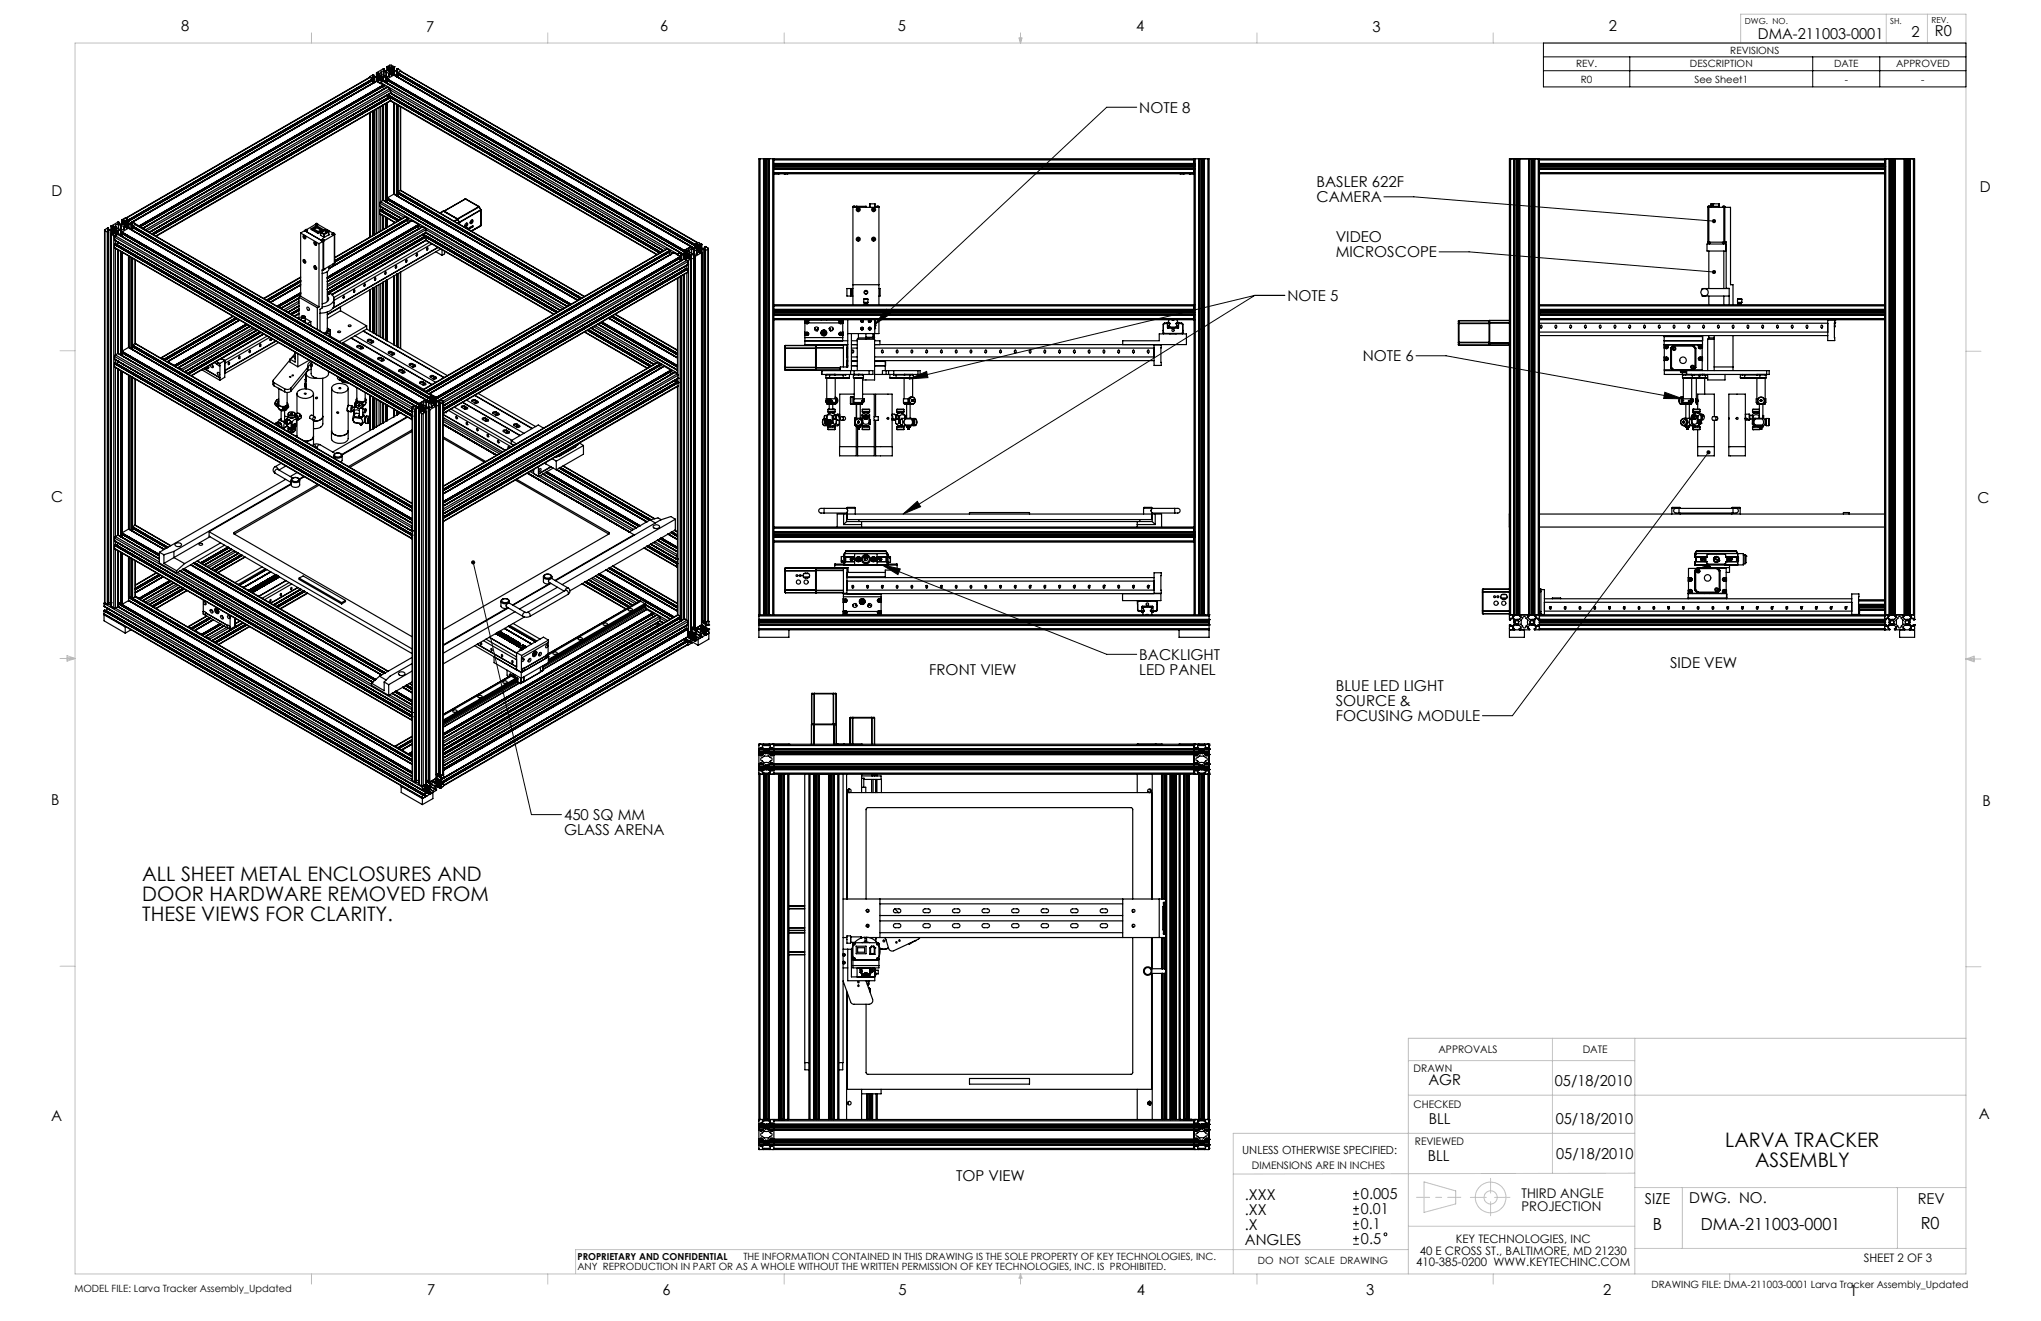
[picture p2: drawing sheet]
<svg xmlns="http://www.w3.org/2000/svg" width="432mm" height="279mm" viewBox="0 0 432 279" stroke-linecap="round" stroke-linejoin="round" font-family="sans-serif">
<defs><g id="words">
<g font-size="4.2">
<text x="30.1" y="186.2">ALL SHEET METAL ENCLOSURES AND</text>
<text x="30.1" y="190.5">DOOR HARDWARE REMOVED FROM</text>
<text x="30.1" y="194.7">THESE VIEWS FOR CLARITY.</text>
<text x="365" y="242.5">LARVA TRACKER</text>
<text x="371.3" y="246.8">ASSEMBLY</text>
</g>
<g font-size="3.5">
<text x="349.7" y="260.2">B</text>
<text x="359.8" y="260.1">DMA-211003-0001</text>
<text x="406.4" y="259.9">R0</text>
</g>
<g font-size="3.2">
<text x="38.3" y="6.7">8</text>
<text x="90.2" y="6.7">7</text>
<text x="139.7" y="6.5">6</text>
<text x="190" y="6.5">5</text>
<text x="240.4" y="6.5">4</text>
<text x="290.4" y="6.7">3</text>
<text x="340.4" y="6.5">2</text>
<text x="371.9" y="8.3">DMA-211003-0001</text>
<text x="404.4" y="7.9">2</text>
<text x="409.3" y="7.7">R0</text>
<text x="241" y="23.9">NOTE 8</text>
<text x="10.9" y="41.6">D</text>
<text x="278.5" y="39.6">BASLER 622F</text>
<text x="418.9" y="40.7">D</text>
<text x="278.5" y="42.8">CAMERA</text>
<text x="282.6" y="51.3">VIDEO</text>
<text x="282.6" y="54.5">MICROSCOPE</text>
<text x="272.4" y="63.7">NOTE 5</text>
<text x="288.3" y="76.4">NOTE 6</text>
<text x="10.9" y="106.3">C</text>
<text x="418.4" y="106.4">C</text>
<text x="196.6" y="142.8">FRONT VIEW</text>
<text x="241" y="139.6">BACKLIGHT</text>
<text x="241" y="142.8">LED PANEL</text>
<text x="353.3" y="141.2">SIDE VEW</text>
<text x="282.6" y="146.2">BLUE LED LIGHT</text>
<text x="282.6" y="149.3">SOURCE &amp;</text>
<text x="282.6" y="152.5">FOCUSING MODULE</text>
<text x="10.8" y="170.2">B</text>
<text x="119.3" y="173.5">450 SQ MM</text>
<text x="419.4" y="170.6">B</text>
<text x="119.3" y="176.7">GLASS ARENA</text>
<text x="302.2" y="229.5">AGR</text>
<text x="329" y="229.7">05/18/2010</text>
<text x="10.8" y="237.2">A</text>
<text x="302.3" y="237.8">BLL</text>
<text x="329.2" y="237.6">05/18/2010</text>
<text x="418.6" y="236.8">A</text>
<text x="302" y="245.6">BLL</text>
<text x="329.2" y="245.2">05/18/2010</text>
<text x="202.3" y="249.8">TOP VIEW</text>
<text x="263.4" y="253.9">.XXX</text>
<text x="263.4" y="257">.XX</text>
<text x="287.9" y="253.6">0.005</text>
<text x="287.9" y="256.8">0.01</text>
<text x="348" y="254.6">SIZE</text>
<text x="357.4" y="254.5">DWG. NO.</text>
<text x="405.7" y="254.6">REV</text>
<text x="263.4" y="260.2">.X</text>
<text x="263.4" y="263.4">ANGLES</text>
<text x="287.9" y="260">0.1</text>
<text x="287.9" y="263.2">0.5</text>
<text x="90.4" y="273.8">7</text>
<text x="140.2" y="273.8">6</text>
<text x="190.1" y="273.9">5</text>
<text x="240.5" y="273.8">4</text>
<text x="289" y="273.9">3</text>
<text x="339.1" y="273.8">2</text>
<text x="391.4" y="274.1">1</text>
</g>
<g font-size="2.8">
<text x="321.9" y="253.3">THIRD ANGLE</text>
<text x="321.9" y="256.2">PROJECTION</text>
</g>
<g font-size="2.5">
<text x="308" y="262.9">KEY TECHNOLOGIES, INC</text>
<text x="299.6" y="267.9">410-385-0200 WWW.KEYTECHINC.COM</text>
<text x="300.4" y="265.4">40 E CROSS ST., BALTIMORE, MD 21230</text>
<text x="394.3" y="267">SHEET 2 OF 3</text>
</g>
<text font-size="2.4" x="262.8" y="244.1">UNLESS OTHERWISE SPECIFIED:</text>
<g font-size="2.2">
<text x="299.1" y="226.8">DRAWN</text>
<text x="304.3" y="222.8">APPROVALS</text>
<text x="334.8" y="222.7">DATE</text>
<text x="299.1" y="234.4">CHECKED</text>
<text x="299.3" y="242.2">REVIEWED</text>
<text x="264.9" y="247.2">DIMENSIONS ARE IN INCHES</text>
</g>
<g font-size="2.1">
<text x="366.1" y="11.3">REVISIONS</text>
<text x="333.4" y="14.3">REV.</text>
<text x="334.5" y="17.5">R0</text>
<text x="357.5" y="14.3">DESCRIPTION</text>
<text x="358.5" y="17.5">See Sheet1</text>
<text x="388" y="14.3">DATE</text>
<text x="390.3" y="17.5">-</text>
<text x="401.1" y="14.3">APPROVED</text>
<text x="406.5" y="17.5">-</text>
<text x="122.1" y="268.5">ANY REPRODUCTION IN PART OR AS A WHOLE WITHOUT THE WRITTEN PERMISSION OF KEY TECHNOLOGIES, INC. IS PROHIBITED.</text>
<text x="157.3" y="266.4">THE INFORMATION CONTAINED IN THIS DRAWING IS THE SOLE PROPERTY OF KEY TECHNOLOGIES, INC.</text>
<text x="266.1" y="267.4">DO NOT SCALE DRAWING</text>
<text x="15.7" y="273.2">MODEL FILE: Larva Tracker Assembly_Updated</text>
<text x="349.4" y="272.3">DRAWING FILE: DMA-211003-0001 Larva Tracker Assembly_Updated</text>
</g>
<text font-size="2" x="122.2" y="266.4">PROPRIETARY AND CONFIDENTIAL</text>
<g font-size="1.8">
<text x="369.1" y="5">DWG. NO.</text>
<text x="399.9" y="5.2">SH.</text>
<text x="408.7" y="4.8">REV.</text>
</g>
</g></defs>
<g fill="none" stroke="#c0c0c0" stroke-width=".21">
<path d="M65.9 6.9v2.2M115.9 6.9v2.2M165.9 6.9v2.2M215.6 8h.6l-.3 1.1zM215.7 8l.2 1.1M215.9 6.9v2.2M216 8l-.1 1.1M265.9 6.9v2.2M315.9 6.9v2.2M368.3 9.1v-6.1h47.6v266.5h-400v-260.4h400M399.1 3v6.1M407.8 3v6.1"/>
<path d="M12.7 74.2h3.2M415.9 74.3h3.2M12.7 139.3h3.2M14.2 139.1l1.7 .2M14.2 138.7l1.7 .6-1.7 .5zM15.9 139.3l-1.7 .3M415.9 139.4h3.2M415.9 139.4l1.8-.6v1.2zM415.9 139.4l1.8 .3M417.7 139.2l-1.8 .2M12.7 204.4h3.2M328.4 219.6v28.6"/>
<path d="M345.9 219.6v49.9M415.9 204.5h3.2M415.9 219.6h-117.9v49.9M298 231.6h117.9M298 224.3h47.9M345.9 239.7h-85v29.7M298 259.4h47.9M301.3 250l6.7 1.9v2.7l-6.7 1.8zM311.1 253.3h3.3M315.3 249.2v3.1M315.3 254.2v2.9M316.2 253.3h3.2"/>
<path d="M345.9 251.2h70M345.9 248.1l-85 .2M355.9 251.2v12.9M401.4 251.2v12.9M65.9 269.5v2.1M115.9 269.5v2.1M165.9 269.5v2.1M215.9 269.5v2.1M215.9 269.5l.3 .8h-.6zM265.9 269.5v2.1M298 264.3h-176.2v5.1M315.9 269.5v2.1"/>
<path d="M345.9 264.1h70M365.9 269.5v2.1"/>
<circle cx="315.4" cy="253.3" r="1.39"/>
<circle cx="315.4" cy="253.3" r="3.2"/>
</g>
<path d="M309 253.2h-9.3" fill="none" stroke="#c0c0c0" stroke-width=".21" stroke-dasharray="15.2 1.3 1.3 1.3" stroke-dashoffset="12.5"/>
<g fill="none" stroke="#000" stroke-width=".21">
<path d="M326.5 9.1h89.4v9.3h-89.4zM326.5 12h89.4M326.5 15h89.4M344.8 12v6.4M383.5 12v6.4M397.7 12v6.4M240.5 22.7h-6.4l-49 45.9M292.8 41.6h6.3l63.5 5.2M304.4 53.3h6.4l51.8 4.2M187.5 65.4l.9 1-3.3 2.2zM265.5 62.5h6.3M265.5 62.5l-74.4 46.2"/>
<path d="M265.5 62.5l-73.2 17.7M299.6 75.2h6.3l50.1 9.1M192.3 80.2l3.7-1.6 .3 1.3zM352.2 83l3.8 1.3h-4zM361.5 95.7l-41.5 55.7h-6.4M100.1 119l12.3 53.3h6.4M186.5 119.5l4 .8-.5 1.2zM186.5 119.5l47.6 18.9h6.4M191.1 108.7l3-2.7 .7 1.2zM286.3 253.6h1.2M286.3 252.4h1.2M286.3 256.8h1.2"/>
<path d="M286.3 255.6h1.2M286.3 260h1.2M286.3 258.8h1.2M286.9 251.8v1.2M286.9 255v1.2M286.9 258.2v1.2M286.3 263.2h1.2M286.3 262h1.2M286.9 261.4v1.2"/>
<circle cx="293.1" cy="261.1" r=".31"/>
</g>
<path d="M191.1 108.7l3-2.7 .7 1.2zM192.3 80.2l3.7-1.6 .3 1.3zM187.5 65.4l.9 1-3.3 2.2zM186.5 119.5l4 .8-.5 1.2zM352.2 83l3.8 1.3h-4zM362.3 46.4a.44 .44 0 0 0 .1 .8 .44 .44 0 0 0 .6-.4h-.4h.4a.43 .43 0 0 0-.2-.4 .43 .43 0 0 0-.5 0zM362.3 57.2a.43 .43 0 0 0 .1 .7 .43 .43 0 0 0 .6-.3l-.4-.1 .4 .1a.41 .41 0 0 0-.2-.5 .41 .41 0 0 0-.5 .1zM361.2 95.3a.43 .43 0 0 0-.1 .7 .43 .43 0 0 0 .7 0 .43 .43 0 0 0-.1-.7l-.2 .4 .2-.4-.2-.1zM99.8 118.7a.43 .43 0 0 0 .1 .6 .43 .43 0 0 0 .6-.3 .43 .43 0 0 0-.5-.5l.1 .5-.1-.5z" fill="#000"/>
<g fill="none" stroke="#000" stroke-width=".25">
<path d="M78.2 16.3v.1M78.3 16.4l-51.7 29.7M78.3 16.4l.5 .3M78.3 16.4l-51.6 29.8M78.7 17.1h.1M78.7 17.1l.2 .4M78.7 17v.1M78.7 17.1l-51.5 29.7M78.7 17.1l-51.5 29.6M78.8 15.9l-.5 .3v.2M78.8 15.9h.1M78.8 16.7h.1"/>
<path d="M78.8 16.7l.1 .1M78.8 16.7l-51.6 29.8M78.9 16.4v.1M78.9 16.5l.1 .2M78.9 16.7h.1M78.9 15.9h.1M78.9 16.1h.1M78.9 16.8h.1M78.9 16.9h.1M78.9 16.9l-51.7 29.8M78.9 16.8l-51.6 29.8M78.9 16.8l-51.7 29.8"/>
<path d="M78.9 16.7v.8M78.9 15.9l.1 .1M78.9 17.5l.1 .1M78.9 17.5l-51 29.5M79 17.6h.1M79 16.7v.9M79 16.7h.1M79 16l-.1 .1M79 16v.2M79 16.7v.8M79.1 16.3h.1M79.1 15.9v.3"/>
<path d="M79.1 16.3v1.2M79.1 16.3l-.2 .1M79.1 16.3h.5M79.6 16.3h.1M79.6 16.3v.9M79.7 17.2l.5 .3h.3M79.7 17.1h.1M79.7 17.1h.3M79.7 15.5h.1M79.7 15.4h.1M79.7 17.2h.1M79.7 15.4v.8"/>
<path d="M79.7 16.3v.9M79.7 17.2l-51.7 29.8M79.7 16.3l.2 .2M79.7 17.2l1.4 .8M79.7 17.1v.1M79.7 15.4v.1M79.8 15.5h.1M79.8 15.5v.7M79.9 15.5v.6M79.9 16.5h.1M79.9 16.1l-.2 .1-.8-.1M79.9 16.1h.1"/>
<path d="M79.9 16.5v.6M79.9 16.2h.1M79.9 16.2v.1M79.9 16.3l.1 .1M80 16.5h.1M80 16.1h.1M80 16.2h.1M80 16.4h.1M80 16.2v.2M80 16.5v.6M80 16h.1M80 15.4h.1"/>
<path d="M80 16.5l.3 .2M80 16v.1M80 15.4l-.1 .1M80 15.4v.6M80 16.4l.2 .1M80.1 15.4l.2 .1M80.1 15.4v.5M80.2 16.5h.1M80.2 16.1h.1M80.3 16.1l-.3 .1M80.3 16.5h.2M80.3 16h.2"/>
<path d="M80.3 17l-.3 .1M80.3 16.7v.3M80.3 15.5v.4M80.3 16v.5M80.3 16.5h-.1M80.3 15.9l-.3 .1M80.5 16.7h.1M80.5 17h.1M80.5 17l.3 .1M80.5 16.7v.3M80.5 16.5h.1M80.5 16.1l.2 .1"/>
<path d="M80.5 16.1h.1M80.5 16v.1M80.5 16v.5M80.5 17.5l-.1 .1M80.5 17.5l62.9 36.3M80.6 15.5l.1 .3 .6 .3h.5a.41 .41 0 0 0 .6-.2l-.1-.1M80.6 15.5h.1M80.7 16.4l-.2 .1M80.7 16.4h.1M80.7 16.2h.1M80.7 16.5h.1M80.7 16.5l-.2 .2"/>
<path d="M80.7 16.2v.2M80.7 16.5v.6M80.8 16.2h.1M80.8 16.5h.1M80.8 16.2v.2M80.8 16.5v.6M80.8 16.3v.1M80.8 16.2v.1M80.9 16.5v.6M80.9 18.3h.1M80.9 18.3v.1M80.9 18.3l-51.3 29.7"/>
<path d="M80.9 18.4l.3 .4M80.9 18.4l-51.3 29.6M81.1 17.1h.1M81.1 17.2h.1M81.1 17.1h-.3M81.1 17.1v.1M81.1 14.6h.1M81.1 18h.1M81.1 17.2l62.8 36.2M81.1 17.2l-.6 .3M81.1 14.6l-1.4 .8M81.1 16.3h.1"/>
<path d="M81.1 18.1h.1M81.1 18v.1M81.1 16.3v.9M81.1 16.3l-.2 .2M81.1 18.1l-51.6 29.8M81.1 18l-51.7 29.8M81.1 18l-51.6 29.9M81.1 14.7v.1M81.1 18.2h.1M81.1 18.2l-51.6 29.8M81.1 16.3h.5M81.1 14.8l.2 .1"/>
<path d="M81.1 18.1v.1M81.1 18.2l.6 .4M81.2 15.1h.1M81.2 15.1a.31 .31 0 0 0-.4-.1 .31 .31 0 0 0-.2 .5M81.2 14.6h.1M81.2 18.8v.1M81.2 18.9h.1M81.2 15.1v.9M81.2 18.9l-51 29.4M81.2 14.6l.1 .1M81.2 15.1h.5M81.3 14.7h-.2"/>
<path d="M81.3 14.9h.6M81.3 14.6v.3M81.6 16.3h.1M81.6 16.3v1.2M81.7 15.1v.1M81.7 16.3l.1 .1M81.7 15.1v1M81.7 16.3v1.2M81.7 16.6v.9M81.7 15.2l.6 .3M81.7 15.2v.9M81.8 16.7h.1"/>
<path d="M81.8 16.7v.9M81.8 16.7v.8M81.8 17.6l62.2 35.8M81.8 17.5v.1M81.8 16.5v.2M81.8 16.4v.1M81.9 16.8l62.8 36.3M81.9 16.7v.1M81.9 16.8h.1M81.9 16.7h.1M81.9 17.5l-.1-.6 63 36.3M81.9 16.7l62.8 36.4"/>
<path d="M81.9 14.1h.1M81.9 14.1l.6-.3h.3l.5 .3M81.9 18.5h.1M81.9 14.1v.8M81.9 16.9v.5M81.9 18.5l-51.8 29.8M81.9 16.7l62.9 36.3M81.9 14.1l.1 .1M81.9 18.5l.5 .3M82 14.2h.1M82 14.2v.7M82.1 17h.1"/>
<path d="M82.1 17v.1M82.1 17.1l-.3 .4M82.1 14.2v.6M82.1 17.1l62.7 36.2M82.2 14.8h.1M82.2 14.8l-.3 .1M82.2 14.9v.2M82.2 15.1h.1M82.2 14.7h.1M82.2 14.1h.1M82.2 14.9h.1M82.2 14.7v.1"/>
<path d="M82.2 14.1l-.1 .1M82.2 14.1v.6M82.3 14.7h.1M82.3 15.1h.1M82.3 14.9h.1M82.3 14.7h-.1M82.3 15.5v.6M82.3 15.1l.2 .1M82.3 14.9v.2M82.3 15.5v.7M82.3 15.8h.1M82.3 14.1v.6"/>
<path d="M82.3 14.1l.2 .1M82.4 18.8l.2 .3M82.4 18.8l-51.6 29.8M82.5 15.2h.1M82.5 14.7h.1M82.5 14.8h.1M82.5 14.8l-.2 .1M82.5 14.7v.5M82.5 14.5v.1M82.5 14.2v.1M82.5 15.2h.2M82.5 14.7h.2"/>
<path d="M82.5 14.6l-.2 .1M82.5 14.2v.4M82.5 19.7h.1M82.5 19.7l57.8 33.4M82.6 19.7h.1M82.6 19.7l57.8 33.3M82.6 19.7l-51 29.4M82.6 19.1v.6M82.6 19.1l58.3 33.6M82.6 19.1l-51.6 29.7M82.7 14.2v.1M82.7 14.5v.1"/>
<path d="M82.7 15.4h.1M82.7 15.7h.1M82.7 15.7l.3 .1M82.7 14.7h.1M82.7 14.2v.4M82.7 14.7v.5M82.7 15.4v.3M82.7 14.6l.3 .1M82.8 15.2h-.1M82.8 15.2h.1M82.8 14.8l.1 .1M82.8 14.8h.1"/>
<path d="M82.8 14.7v.5M82.9 14.1h.1M82.9 14.1l-.2 .1M82.9 14.1v.6M82.9 15.1l-.1 .1M82.9 15.1h.1M82.9 14.9h.1M82.9 14.9v.2M83 14.7h.1M83 15.2h.1M83 15.2l-.3 .2M83 15.1h.1"/>
<path d="M83 14.9h.1M83 14.9v.2M83 14.1l.1 .1M83 14.7l.1 .1M83 14.1v.6M83 15.2v.6M83.1 14.8h.1M83.1 15.2h.1M83.1 14.8l.2 .1M83.1 15.2v.6M83.1 14.2h.2M83.1 14.2v.6"/>
<path d="M83.3 14.2v.7M83.3 14.1h.1M83.3 15.9h.1M83.3 14.9h.6M83.3 15h.1M83.3 15.8h-.3M83.3 15.8h.1M83.3 15.8v.1M83.3 15.9l62.9 36.2M83.3 14.1v.8M83.3 15v.9M83.3 15.9l-1.4 .8"/>
<path d="M83.3 14.1v.1M83.3 15l-.2 .2M83.4 15h.5M83.4 15v.9M83.9 15h.1M83.9 15v1.2M83.9 14.6v.3M83.9 15l.2 .1M84 14.7h.1M84 16.3h.1M84 14.6v.1M84 14.6h.1"/>
<path d="M84 15.4h.1M84.1 14.6h.1M84.1 15.4h.1M84.1 16.2l62.2 35.9M84.1 15.4l-.1 .9M84.1 15.6l62.9 36.3M84.1 15.5l62.9 36.3M84.1 15.6h.1M84.1 14.7v.1M84.1 15.2l-.2 .1 .1 .1M84.1 15.1v.1M84.1 15.4v.8"/>
<path d="M84.1 15.5h.1M84.1 14.8l-.2 .1M84.1 15.4v.1M84.1 15.4l62.9 36.3M84.2 14.6l.5 .3v.2M84.2 15.4l62.8 36.3M84.2 15.6l-.1 .6M84.3 15.8l-.2 .4M84.3 15.8l62.7 36.2M84.3 15.7v.1M84.7 15.1h.1M84.7 15.1l-.5 .3"/>
<path d="M84.7 15.1l62.8 36.3M84.8 15v.1M84.8 15.1l62.8 36.2M78.2 23.9v26.3M78.3 23.8v26.3M78.9 23.5v26.3M79 23.5v26.2M79 23.4v26.3M79.1 23.4v26.3M79.6 23.1v26.3M79.7 23v26.4M80.2 22.8v26.2"/>
<path d="M80.5 22.5v20.2M81.1 22.2v20.2M81.6 21.9v20.8M81.7 21.9v20.8M81.8 21.8v21M81.8 21.8v20.9M81.9 21.8v20.1M81.9 20.1h.1M81.9 21.7v20.2M81.9 20.1l.3 .5M81.9 20.1l57.7 33.4M81.9 20.1l57.8 33.3"/>
<path d="M81.9 20.1l-50.3 29.1M82 20.2l.4 .3M82 20l57.8 33.4M82 20.3l.4 .2M82.1 20l57.7 33.3M82.2 20.6h.1M82.2 20.6l-50.1 28.9M82.2 20.6l-50 28.9M82.4 20.5h.1M82.5 20.5l-50.3 29M82.5 20.5h.1M82.5 20.5l.1 .1"/>
<path d="M82.5 21.4l-49.5 28.6M82.5 20.5l-50.2 29.1M82.6 20.6h.1M82.6 21.3l56.4 32.6M82.6 20.6l-50.2 29M82.6 20.6l-50.3 29M82.6 21.3l-.1 .1M82.6 20.6v.7M82.6 20.6l57 32.9M82.6 21.2l56.4 32.6M82.6 21.3l-49.7 28.6M83.3 21.7v19.4"/>
<path d="M83.4 21.8v19.3M83.9 22.1v19.3M84 22.2v19.3M84.1 22.2v19.2M84.2 22.2l-.1 18.4M84.7 22.5v17.8M84.8 22.6v17.7M160.8 33.6h-.3v96.4M160.8 33.6h.7M160.8 33.6v96.4M161.5 33.6h.1M161.5 33.6v96.4"/>
<path d="M161.6 33.6h.1M161.6 33.6v96.4M161.6 33.6h1M161.7 33.6h.1M161.7 33.6v96.4M162.1 33.6h.1M162.1 33.6v96.4M162.2 33.6h.1M162.2 33.6v96.4M162.6 33.6h.1M162.6 33.6v96.4M162.7 33.6h.1"/>
<path d="M162.7 33.6v96.4M162.7 33.6h.8M163.5 33.6h.2M163.5 33.6v96.4M163.7 34.6h.1M163.7 33.6v.2M163.7 36.5v.3M163.7 36.5h88.9v.3h-88.9M163.7 35.7v.1M163.7 35.7h.1M163.7 34.7h88.9h-88.9M163.7 35.6h88.9"/>
<path d="M163.7 33.8v1.9M163.7 35.8v.7M163.7 36.8v27.7M163.7 34.6h88.9M163.7 33.6h88.9M163.7 35.7h88.9M163.7 35.1h88.9M163.7 35.2h88.9M164.7 36.8h.1M165.9 36.8h.1M250.4 36.8h.1M251.6 36.8h.1"/>
<path d="M252.6 34.6h.1M252.6 33.6v.2h-88.9M252.6 35.7v.1M252.6 35.7h.1M252.6 35.1h.1M252.6 35.2h.1M252.6 35.1l-88.9 .1M252.6 33.6h.3M252.6 33.6h.1M252.6 33.6v96.4M252.9 33.6h.7M252.9 33.6v96.4"/>
<path d="M253.6 33.6h.1M253.6 33.6v96.4M253.7 33.6h.1M253.7 33.6h1M253.7 33.6v96.4M253.8 33.6h.1M253.8 33.6v96.4M254.1 33.6h.1M254.1 33.6v96.4M254.2 33.6h.1M254.2 33.6v96.4M254.3 33.6h.1"/>
<path d="M254.3 33.6v96.4M254.7 33.6h.1M254.7 33.6v96.4M254.8 33.6h.1M254.8 33.6v96.4M254.8 33.6h.8M255.6 33.6h.2v96.4M255.6 33.6v96.4M319.5 33.6h.9M319.6 33.6h-.3v96.4h.3M319.6 33.6v96.4M320.3 33.6h.1"/>
<path d="M320.3 33.6l.1 96.4M320.4 33.6h.1M320.4 33.6v96.5M320.4 33.6v96.4M320.5 33.6h.9M320.5 33.6v96.4M320.9 33.6h.1M320.9 33.6v96.4M320.9 33.6v96.4zM321 33.6h.1M321 33.6v96.4M321.3 33.6h.1"/>
<path d="M321.3 33.6v96.4M321.4 33.6h.1M321.4 33.6v96.4M321.5 33.6h.1M321.5 33.6v96.5M321.5 33.6h2.1M321.5 33.6v96.4M323.5 33.6h.1M323.5 33.6v96.4M323.5 33.6v96.5M323.6 33.6h.1M323.6 33.6v96.4"/>
<path d="M323.7 33.6h.9M323.7 33.6v96.4M324 33.6h.1M324 33.6v96.4M324.1 33.6v96.4zM324.2 33.6h.1M324.2 33.6v96.4M324.5 33.6h.1M324.5 33.6v96.4M324.6 33.6h.1M324.6 33.6v96.4M324.6 33.6l.1 96.5"/>
<path d="M324.7 33.6h.7M324.7 33.6v96.4M325.4 33.6h.1M325.4 33.6h.3M325.4 33.6v96.4M325.7 33.6v.2M325.7 34.6h.1M325.7 36.5h73v.3h-73M325.7 36.5v.3M325.7 35.7v.1M325.7 35.7h.1M325.7 34.6l73 .1z"/>
<path d="M325.7 35.6h73M325.7 34.6h73M325.7 33.6h73M325.7 35.7h73M325.7 35.1h73M325.7 35.2h73M325.7 33.8v1.9M325.7 35.8v.7M325.7 36.8v93.2M398.7 33.6h.3v96.4M398.7 33.6v.2h-73M398.7 34.6h.1"/>
<path d="M398.7 35.7v.1M398.7 35.7h.1M398.7 34.7h.1M398.7 34.7h-73M398.7 35.1h.1M398.7 35.2h.1M398.7 33.6v96.4M398.9 33.6h.9M399.7 33.6h.1M399.7 33.6v96.4M399.7 33.6l.1 96.7h-.3v.3l.3 .4h.4M399.8 33.6h.1"/>
<path d="M399.8 33.6v96.4M399.9 33.6h.9M399.9 33.6v96.4M400.2 33.6h.1M400.2 33.6v96.4M400.3 33.6h.1M400.3 33.6v96.4M400.4 33.6h.1M400.4 33.6v96.4M400.7 33.6l.1 96.4zM400.8 33.6h.1M400.8 33.6v96.4"/>
<path d="M400.9 33.6h2.1M400.9 33.6v96.5M400.9 33.6v96.4M402.9 33.6h.1M402.9 33.6v96.4M402.9 33.6v96.7h-.3v.3l.4 .4h.4M403 33.6h.1M403 33.6v96.4M403 33.6h1M403.4 33.6h.1M403.4 33.6v96.4M403.5 33.6h.1"/>
<path d="M403.5 33.6v96.4M403.9 33.6v96.4zM404 33.6h.1M404 33.6v96.4M404 33.6h.8M404 33.6v96.5M404.1 33.6v96.4M404.8 33.6h.1M404.8 33.6h.3v96.4h-.3M404.8 33.6v96.4M22.1 48.7v78.7M22.2 48.8l.5 .3"/>
<path d="M22.2 48.8v78.7M22.7 48.3l-.6 .3 .1 .2M22.7 48.3h.1M22.8 48.9h.1M22.8 48.9l.1 .1M22.8 49.1h.1M22.8 48.3h.1M22.8 48.5h.1M22.8 48.5l.1 .1M22.8 49.1l-.1 78.7M22.8 49.1v78.7M22.9 48.3h.1"/>
<path d="M22.9 49l-.1 .1M22.9 48.4l-.1 .1M22.9 48.4v.2M22.9 49v78.8M22.9 48.6h.6M22.9 48.3v.3M22.9 48.8v78.9M22.9 48.8l-.1 .1M23 48.7l-.1 .1M23 48.7h.5M23 48.7v78.8M23.5 48.7v.1"/>
<path d="M23.5 48.7v78.8M23.5 49.5l.6 .4M23.5 49.5h.1M23.5 49.5h.4M23.5 47.8l.1 .1M23.5 47.8h.1M23.5 47.8v.8M23.5 48.8v79.5M23.5 48.8l.3 .1M23.6 49.5h.1M23.6 47.8h.1M23.6 47.9h.1"/>
<path d="M23.6 47.9v.6M23.7 47.9v.6M23.8 48.9h.1M23.8 48.5h.1M23.8 48.5l-.3 .1M23.8 48.9v.6M23.8 48.6h.1M23.8 48.6v.2M23.8 48.8h.1M23.8 48.4v.1M23.9 48.8h.1M23.9 48.9l.2 .2"/>
<path d="M23.9 48.4h.1M23.9 47.8h.1M23.9 48.4h-.1M23.9 47.8l-.2 .1M23.9 47.8v.6M23.9 48.9v.6M23.9 48.6h-.1M23.9 48.8l.2 .1M23.9 48.6v.2M24 47.8l.1 .1M24 47.8v.6M24.1 49.9h.3"/>
<path d="M24.1 49.9v78.7M24.1 48.5l-.2 .1M24.1 48.9h.1M24.1 48.5h.1M24.1 48.9h.3M24.1 48.4h.3M24.1 48.4v.1M24.1 49.4l-.2 .1M24.1 49.1v.3M24.1 47.9v.4M24.1 48.4v.5M24.1 48.3l-.2 .1"/>
<path d="M24.2 50.8l62.9 36.3M24.2 50.8h.1M24.2 52.4l63 36.4M24.2 50.2v.6M24.2 51.8v.6M24.2 50.2l62.9 36.3M24.2 51.8l62.9 36.3M24.2 52.4l62.9 36.3M24.3 51.7l-.1 .1M24.3 51.7h.1M24.3 51.7l62.8 36.3M24.3 50.8h.1"/>
<path d="M24.3 51.6v.1M24.3 51.6l62.9 36.3M24.3 49.1h.1M24.3 49.1v.3l.3 .1M24.4 51.6h.1M24.4 48.9h.1M24.4 48.5l.2 .1v.2M24.4 48.5h.1M24.4 48.4v.1M24.4 51.6l62.8 36.2-62.8-36.2M24.4 48.4v.5M24.4 51.6h-.1"/>
<path d="M24.4 49.9l-.2 .3M24.4 49.9l62.9 36.2M24.4 50.9v.7M24.4 52.6v22.5M24.6 48.2h.1M24.6 48.2l.5 .3h.6a.31 .31 0 0 0 .4 .1 .31 .31 0 0 0 .1-.4M24.6 48.8l-.2 .1M24.6 48.8h.1M24.6 48.6h.1M24.6 49v.5M24.6 49l-.3 .1M24.6 48.9h.1"/>
<path d="M24.6 48.9v.1M24.6 48.6v.2M24.6 48.9v.6M24.7 51.7h.1M24.7 48.9h.1M24.7 48.6v.2M24.7 51.7l62.5 36.1M24.7 48.9v.6M24.8 49.5h.1M24.8 49.5h-.2M24.9 49.6h.1M24.9 51.2v.1"/>
<path d="M24.9 49.5h.1M24.9 47h.1M24.9 49.6l62.9 36.3M24.9 51.2h.1M24.9 52.8v22M24.9 49.6l-.5 .3M24.9 51.3l-.2 .4M24.9 47l-1.4 .8M24.9 51.3l62.3 35.9M25 47h.1M25 47.2h.1M25 48.8v.8"/>
<path d="M25 48.8l-.3 .1M25 48.7v.1M25 47.2l.2 .1M25 48.7h.5M25 48.7v.9M25 52.9v21.9M25 47.5l.5 .1M25 47.5a.31 .31 0 0 0-.4-.1 .31 .31 0 0 0-.1 .4v.3M25 47.5l.1 .9M25.1 47l.1 .1M25.2 47.1l-.2 .1M25.2 47.3h.6"/>
<path d="M25.2 47.1v.2M25.5 48.7v.1M25.5 48.7v1.2M25.5 53.2v21.9M25.5 47.6h.1M25.5 48.8l.2 .1M25.5 47.6v.9M25.5 48.8v1.1M25.6 49v.1M25.6 49v.9M25.6 53.2v21.9M25.6 47.6l.6 .3"/>
<path d="M25.6 47.6v.9M25.6 49.1h.1M25.6 53.3l.1 21.9M25.6 49.1l.1 .9M25.7 53.3v21.8M25.7 49.1h.1M25.7 49.9v.1M25.7 48.9h.1M25.7 49.1v.9M25.7 48.9l-.1 .1M25.7 49.9l62.2 36M25.8 49.1l62.8 36.4"/>
<path d="M25.8 49.1h.1M25.8 49.8l-.1-.5 62.9 36.3M25.8 49.1l62.8 36.3M25.8 53.3v21.1M25.8 46.5v.1M25.8 46.5h.1M25.8 46.5v.8M25.8 49.4v.4M25.8 53.3v21M25.8 49.1l62.9 36.3M25.8 46.6h.1M25.9 46.6h.1"/>
<path d="M25.9 46.6v.7M26 49.5h.1M26 49.5l-.3 .4M26 49.5l62.7 36.2M26 46.6v.6M26 47.2h.1M26 47.2l-.2 .1M26.1 47.3v.1M26.1 47.4h.1M26.1 47.3h.1M26.1 47.2h.1M26.1 46.5h.1"/>
<path d="M26.1 46.5l-.1 .1M26.1 46.5v.6M26.1 47.1v.1M26.2 47.9v.6M26.2 47.4l.2 .2M26.2 47.3v.1M26.2 46.5v.6M26.2 46.5l.2 .1M26.4 47.6h.1M26.4 47.2h.1M26.4 47.2l-.2 .1M26.4 47.2v.4"/>
<path d="M26.4 47l-.3 .1M26.4 47h.1M26.4 46.6h.1M26.4 47.6h.2M26.4 47.1h.2M26.4 47.1v.1M26.4 46.6v.4M26.4 47.1v.5M26.6 46.6h.1M26.6 47h.1M26.6 47l.2 .1M26.6 47.8h.1"/>
<path d="M26.6 48.1h.1M26.6 48.1l.3 .1M26.6 47.1v.1M26.6 46.6v.4M26.6 47.1v.5M26.6 47.8v.3M26.6 47.6h.1M26.6 47.2l.2 .1M26.6 47.2h.1M26.6 47.2v.4M26.6 46.2h.1M26.7 46.2l-.3-.1-.6 .4"/>
<path d="M26.7 46.2l.5 .3M26.8 46.5h.1M26.8 46.5l-.2 .1M26.8 46.5v.6M26.8 47.4l-.2 .2M26.8 47.4h.1M26.8 47.3h.1M26.8 47.3v.1M26.8 47.7h.1M26.8 47.1l.1 .1M26.8 47.7l-.2 .1M26.9 47.2h.1"/>
<path d="M26.9 47.6h.1M26.9 48.2h.3M26.9 47.4h.1M26.9 47.3h.1M26.9 46.5l.1 .1M26.9 47.6l-.1 .1M26.9 46.5v.6M26.9 47.6v.6M26.9 47.3v.1M27 47.2h.1M27 47.6h.1M27 47.2l.2 .1"/>
<path d="M27 47.6v.6M27 46.6h.1M27 46.6v.6M27.1 46.6v.7M27.2 48.2h.1M27.2 48.3h.1M27.2 46.5h.1M27.2 47.3h.1M27.2 47.4h.1M27.2 46.5v.1M27.2 46.7h.1M27.2 48.3l63 36.3"/>
<path d="M27.2 46.5v.8M27.2 47.4v.9M27.2 54.2v19.3M27.2 48.3l-1.4 .8M27.2 46.6h-.1M27.2 47.4l-.2 .2M27.2 47.2l.1 .1M27.2 46.6h.1M27.3 46.6l-.1 .1M27.3 47.4h.5M27.3 47.4v.9M27.3 54.2v19.3"/>
<path d="M27.8 47.4h.1M27.8 47.4v1.2M27.8 54.5v19.3M27.8 47.3h-.5M27.8 47.7h.1M27.8 47.1v.2M27.8 47.4l.2 .2M27.8 47.1l-.4 .2M27.8 47v.1M27.8 47.1l.2 .1M27.8 47.7l.1 .1M27.8 47l-.5 .3"/>
<path d="M27.9 48.7h.1M27.9 47h.1M27.9 47.8h.1M27.9 47h-.1M27.9 48.6v.1M27.9 54.6v19.3M28 48l62.9 36.3-62.7-36.1M28 47.2h.1M28 47.8l-.1 .9M28 47.6h.1M28 47.8v.8M28 54.6v19.2"/>
<path d="M28 47.2l-.2 .1M28 47.8h.1M28 47.6l-.2 .1M28 47.8v.1M28 47h.1M28 47.9l62.8 36.3M28 47.8l62.9 36.3M28 48v.5M28 54.6v18.5M28 47l.6 .3v.2M28 47l1.4 .8M28.2 48.2l-.3 .4"/>
<path d="M28.2 48.2h.1M28.6 47.5l62.8 36.3M28.6 47.5l-.6 .3M28.6 54.9v17.8M28.6 47.4h.1M28.6 55v17.7M29.4 47.8h.1M29.5 47.8v.1M29.5 47.9h.1M29.5 47.8h.1M30.2 48.3h.1M30.2 48.3v.1"/>
<path d="M30.3 48.3h.1M30.3 48.3h-.1M30.3 48.3l.5 .3M30.8 48.6l.2 .2M63.6 59.6l-7 4M63.6 58.6l-7.8 4.5M63.6 49.3v13.4M63.6 49.3l3.9 2.2M63.6 49.3l.9-.5 3.8 2.2M63.6 59.4l-7.1 4.1M63.6 59.3l-7.2 4.2 7.2-4.1M63.6 59.3l-7.2 4.2"/>
<path d="M63.6 58.7l-7.7 4.4M64.1 49.8a.39 .39 0 0 1 .5 .2 .39 .39 0 0 1-.1 .5l-.4-.3zM64.2 54.9a.42 .42 0 0 1 .4 .2 .42 .42 0 0 1-.1 .5 .51 .51 0 0 1-.3-.7zM64.3 49.8a.52 .52 0 0 0 .4 .6M64.3 54.9a.52 .52 0 0 0 .4 .7M64.5 49.8l-.1 .3 .3 .1M64.5 55l-.1 .2 .3 .2M64.5 48.8v.1M64.6 48.7a.25 .25 0 0 1 .2-.2 .25 .25 0 0 1 .3 .2M64.6 48.8v.1M64.6 48.7l.1 .2 .4-.2M64.6 48.7v.1"/>
<path d="M64.6 48.9l3.6 2M65.1 48.7l-.1 .2h-.4M65.9 48.5h.1M65.9 48.4l1.4 .8M65.9 48.4l1.1-.7 1.4 .9v.2M65.9 48.4v.1M65.9 48.5l1.4 .9M66.3 48.4l.7-.4 1 .6-.7 .4zM66.5 56.2a.41 .41 0 0 1 .4 .3 .41 .41 0 0 1-.1 .5 .52 .52 0 0 1-.3-.8zM66.5 51.1a.41 .41 0 0 1 .4 .3 .41 .41 0 0 1-.1 .5 .51 .51 0 0 1-.3-.8zM66.6 51.1a.52 .52 0 0 0 .4 .7M66.6 56.2a.52 .52 0 0 0 .4 .7"/>
<path d="M66.7 47.4a.25 .25 0 0 1 .3-.2 .25 .25 0 0 1 .2 .2M66.7 51.2v.3l.3 .1M66.7 56.3v.3l.3 .1M66.7 47.4l.1 .2a.26 .26 0 0 0 .3 .1 .26 .26 0 0 0 .1-.3M66.7 47.4l.2 .2 .3-.2M66.7 47.4l-1.8 1.1M66.9 47.3h.2zM67 48.2l-.6 .3M67 48.2l.9 .4M67 48v.2M67.2 47.4l2.1 1.2M67.3 49.4h.1"/>
<path d="M67.3 49.2h.1M67.3 49.2v.2M67.5 51.5v13.4M67.8 49.2v.6M67.8 49.2h.1M67.8 49.8l.7 .4M67.8 49.2l.7 .4M68.1 49.1v.1M68.1 50.8a.25 .25 0 0 1 .2-.2 .25 .25 0 0 1 .3 .2M68.1 50.8l.1 .1M68.1 50.8l.1 .1 .4-.1M68.2 50.9h.3"/>
<path d="M68.2 50.9h.1M68.2 57.1v8.1l-.5 .2v4.6M68.3 51l-.8 .5M68.3 51v6M68.3 57l-.1 .1M68.4 48.8h.1M68.4 48.8l-1.1 .6M68.4 48.6l-1.1 .6M68.5 57h-.2M68.5 50.9v6.1M68.5 50.9h.1M68.5 57h.1"/>
<path d="M68.5 50.2h.1M68.5 49.6h.1M68.5 49.6v.6M68.6 56.9h.1M68.6 56.9l-.2 .2h-.2M68.6 50.8l-.1 .1M68.6 56.9l-.4 .2M68.6 49.6v.6M68.9 49.3h.1M68.9 48.7l-.8 .4M68.9 49.3l-.4 .2M68.9 48.7v.6"/>
<path d="M68.9 48.6v.1M68.9 48.6h.3M68.9 48.6v.7M69.3 48.7h.1M69.2 48.6v.5M69.3 48.6h-.5l-1 .6M69.3 48.6l.2 .2M69.3 57.4v6.4M69.3 48.7l.1 .1M69.4 49l-.7 .5-.6-.3M69.4 48.8h.1M69.4 48.8v.2"/>
<path d="M69.5 49h-.1M69.5 49.7h.1M69.5 48.8h.1M69.5 49l-.9 .6M69.5 49.7l-.9 .5M69.5 48.8l.9 .5M69.5 48.8v.9M69.6 56.7a1.44 1.44 0 0 1-1.4 1.2M69.6 56.3v.4M70.3 49.5v-.1a.27 .27 0 0 1 .3-.1 .27 .27 0 0 1 .2 .2M70.3 49.5v.2h.4M70.3 49.5l.1 .1 .4-.1"/>
<path d="M70.7 49.7l-2.2 1.2M70.7 49.7h.1M70.7 55.7l-2.2 1.3M70.7 49.7v6M70.7 55.7h.1M70.8 55.7l-.1 .1h-.3M70.8 49.6l-.1 .1M70.8 49.5l-.1 .2M70.8 55.6l-.1 .1M70.8 49.5v6.2l-.3 .1M79.3 59.2l-.1-.1 .1 .2M79.3 58.8a.19 .19 0 0 1 .3 .2 .19 .19 0 0 1-.2 .2 .18 .18 0 0 1-.2-.1 .18 .18 0 0 1 .1-.3z"/>
<path d="M80.4 43.6h.1M80.4 45.2l3.2 1.9M80.4 43.6l4.6 2.6M80.4 43v.6M80.4 44.6v.6M80.4 43l5.1 3M80.4 44.6l3.8 2.1M80.4 44.5v.1M80.4 44.5h.1M80.4 44.5l3.8 2.2M80.4 44.4v.1M80.4 44.4l3.8 2.3-3.8-2.2"/>
<path d="M80.5 44.4h-.1M80.5 44.4l3.8 2.2M80.5 42.7l-.1 .3M80.5 44.4l3.9 2.2M80.5 44.4h.1M80.5 42.7l39 22.4M80.5 43.7v.7M80.5 45.3v3.5M80.5 60v11.3M80.8 44.5h.1M80.8 44.5l3.7 2.1M81.1 42.4h.1"/>
<path d="M81.1 44v.1M81.1 42.4l38.9 22.4M81.1 44h.1M81.1 45.6v2.9M81.1 59.7v11.9M81.1 42.4l-.6 .3M81.1 44.1l-.3 .4M81.1 44l3.9 2.2M81.1 44.1l3.8 2.2M81.1 45.7v2.8M81.1 59.6v12M81.4 57.8l.1 .1"/>
<path d="M81.5 57.8v.2M81.6 57.5h.1l-.1 .4a.17 .17 0 0 1-.2-.1 .17 .17 0 0 1 .1-.2zM81.6 46v2.2M81.6 59.3v12.6M81.7 46v2.2M81.7 59.3v12.7M81.8 46.1v2M81.8 59.2v12.8M81.8 42.8h.1M81.8 42.1l38.8 22.4zM81.8 42.7l38.2 22.1M81.9 41.9l38.8 22.5"/>
<path d="M81.9 41.9h.1M81.9 41.9l38.9 22.4M81.9 42.1v.6M81.9 46.1v1.9M81.9 59.2v12.9M81.9 42.2v.4M82.1 42.2v.1M82.1 42.3l-.3 .4M82.1 42.3l38.4 22.2M83.3 41.1h.1M83.3 41.1l38.9 22.4M83.3 47v.2"/>
<path d="M83.3 58.3v14.6M83.3 41.1l-1.4 .8M83.4 47v.2M83.4 58.3v14.7M83.6 56.5l.1 .2M83.6 56.6l.1 .1M83.7 56.3a.17 .17 0 0 1 .2 .2 .17 .17 0 0 1-.3 .1zM83.9 58v15.2M83.9 58v15.3M84 41.5h.1M84.1 41.5h-.1M84.1 41.5l38.2 22"/>
<path d="M84.1 57.9v15.4M84.1 40.7h.1M84.1 40.8l38.7 22.4-38.5-22.2M84.1 57.9v15.5M84.1 40.7l38.9 22.4M84.1 40.6h.1M84.1 40.6v.1M84.1 40.8v.5M84.1 40.6l38.9 22.5M84.2 40.6h-.1M84.2 40.6l38.8 22.4M84.3 41l-.2 .5"/>
<path d="M84.3 41h.1M84.7 40.3l38.9 22.4M84.7 40.3l-.5 .3M84.7 57.6v16.1M84.8 57.5v16.2M85.8 45.9l.5 .3M85.8 45.9l-15 8.6M85.9 55.2v.2M85.9 55.3v.1M85.9 55a.21 .21 0 0 1 .3 .2 .21 .21 0 0 1-.3 .2zM86.1 46.6h.1M86.1 46.6l.3 .5"/>
<path d="M86.1 46.6l-15.3 8.9M86.3 46.2l.1 .1M86.3 46.2l-15.5 9M86.4 46.4l.6 .4M86.4 46.4l-15.6 9M86.4 46.3v.1M86.4 46.3l-15.6 9 15.6-9M86.4 47.1h.1M87.1 46.7h.1M87.1 46.7l-17.5 10.1M87.1 46.7l1.4 .8M88.1 54v.1"/>
<path d="M88.1 53.9v.3M88.2 53.7a.18 .18 0 0 1 .1 .3 .18 .18 0 0 1-.2 0zM88.4 47.9h.1M88.4 47.9l.2 .4M88.4 47.9l-19.1 11M88.5 47.5h.1M88.5 47.5l-19.2 11.2 19.3-11.2M88.6 47.6h.1M88.6 47.5v.1M88.6 47.5h.1M88.6 47.7h.1M88.6 47.6l-19.3 11.2 19.3-11.2"/>
<path d="M88.6 47.7l-19.3 11.2M88.6 47.7l.6 .4M88.6 48.3l.1 .1M88.6 48.3l-19.3 11.2M88.6 47.6v.1M88.7 48.4h.1M89.4 48h.1M89.4 49.6v.1M89.4 48l-20.1 11.6 19.4-11.2M89.4 48l.5 .3M89.4 49.6h.1M89.4 49.7l.2 .4"/>
<path d="M89.4 49.6l28.4 16.5-28.4-16.4M89.4 49.7l-20.1 11.6M89.5 49.6l28.4 16.4M89.5 49.8l.4 .2M89.5 49.5l28.5 16.5M89.6 50.1h.1M89.6 50.1l-20.2 11.7M89.7 50.1h.1M89.9 48.3l.2 .3M89.9 50h.1M89.9 50l-20.5 11.8 20.6-11.8M89.9 48.3l-20.6 11.9"/>
<path d="M90 50v.1M90 49.2h.1M90 50.1h.1M90 50.1l27.7 16-27.6-15.9M90 49.2l28.5 16.5M90 50.1l-20.4 11.8M90 50.1l-20.5 11.8M90.1 50.1v.1M90.1 50.1h.1M90.1 50.8l27 15.7M90.1 49.2h.1M90.1 50.8l-19.9 11.5 19.9-11.4"/>
<path d="M90.1 49.2l28.5 16.5M90.1 49.2l-20.8 12M90.1 48.6v.6M90.1 50.2v.6M90.1 48.6l29 16.7M90.1 50.8l27.1 15.6M90.1 48.6l-20.8 12M90.1 50.2l-20.5 11.7M90.1 50.8l-19.9 11.5M90.3 52.8v-.1v.2M90.4 52.4l.1 .1a.22 .22 0 0 1 .1 .2 .22 .22 0 0 1-.3 .1zM90.8 51.3l-20.2 11.6"/>
<path d="M91.4 51.6l-20.7 11.9M92.2 53.2l1.3 .8M92.6 52.3l-22.1 12.8M92.7 52.4l-22.3 12.8M93.2 52.7l-23.9 13.8M93.5 52.8v1.2M93.8 44.7h.1M93.8 44.7l-.7 .3M93.8 44.7l3 1.7M93.8 44.7l-.7 .4M93.9 44.7l2.9 1.7M93.9 44.7h.1"/>
<path d="M94 44.7l2.8 1.6M94.1 53.1v.6l-.6 .3M96.8 46.3v.1M96.8 46.4h.1M96.8 46.4l-.7 .4M96.8 46.4l.3 .6M96.8 46.4l-.6 .4M96.9 46.4l.3 .5M97.1 47l.1 .1M97.1 47l-.3 .2M97.2 46.9v.1M97.2 46.9l-.1 .1"/>
<path d="M97.2 47.1l-.4 .1M97.2 47.1v.3M97.2 47v.1M97.2 47v.4M98.4 42.1h.1M98.4 42.1l-4.5 2.6M98.5 42.1h.1M98.5 42.1l-4.5 2.6M98.5 42.1l2.8 1.6M98.5 42.1l2.9 1.6M98.6 47.3l.1-.1a.41 .41 0 0 1 .2 .5 .41 .41 0 0 1-.6 .2zM98.6 48.3l.3-.1 .2 .2"/>
<path d="M98.7 47.2a.59 .59 0 0 1-.4 .7M98.9 48.2v.1M98.9 48.3l.2 .1M98.9 48.4h.2M98.9 48.3v.1M99.1 48.4v.1M99.4 48.1l.3-.1-.2 .4-.1-.1zM99.5 48l-.1 .2M99.5 46.8l.3 .2M99.7 46.6l.2-.1a.42 .42 0 0 1 .1 .5 .42 .42 0 0 1-.5 .2zM99.7 48.9l2-1.1zM99.9 46.5a.59 .59 0 0 1-.4 .7"/>
<path d="M99.9 47.8v.1M101.3 43.7l.1 .1M101.3 43.7l-4.5 2.6M101.4 43.7h.1M101.4 43.7h-.1M101.4 43.8l.3 .6M101.4 43.8l-4.6 2.6M101.4 43.7v.1M101.4 43.7l.3 .6M101.7 44.4l-4.5 2.6M101.7 44.4h.1M101.7 47.7v.1"/>
<path d="M101.7 44.4v3.3M101.7 47.7l-2 1.2M101.7 44.3v.1M101.8 44.4h-.1M101.8 47.7h-.1M101.8 44.4v3.3M141.2 52.7l-51.8 29.8M141.2 52.7l-51.7 29.8M141.2 52.7l.5 .3M141.5 53.3h.1M141.5 53.3v.1M141.5 53.3l-51.3 29.7 51.3-29.6"/>
<path d="M141.5 53.4l.3 .4M141.7 53h.1M141.7 53l-51.6 29.8M141.7 53.1l-51.6 29.8M141.7 53v.1M141.7 53.1h.1M141.7 53.2h.1M141.7 53.2l-51.5 29.8 51.5-29.8M141.7 53.1v.1M141.7 53.2l.6 .4M141.8 53.9h.1M142.5 53.4h.1"/>
<path d="M142.5 53.4l-51.7 29.9 51-29.5M142.5 53.4l-51.6 29.9M142.5 53.4l1.4 .9M143.3 53.9h.1M143.3 58.9v20.2M143.4 53.8l-.1 .1M143.4 53.8v.2l.5 .3M143.4 58.8v20.4M143.8 54.6h.1M143.8 54.6v.1M143.8 54.7l.2 .4M143.9 53.4h.1"/>
<path d="M143.9 54.3h.1M143.9 53.4l-.5 .4M143.9 54.3l-51.6 29.8M143.9 54.5v.5M143.9 58.5v71.9M144 54.3h.1M144 53.4h.1M144 54.5l-51.7 29.8M144 54.3l-51.6 29.9M144 54.5l-51.7 29.8 51.5-29.6M144 54.3l-51.6 29.8M144 54.3l-51.7 29.8"/>
<path d="M144 54.5v.5M144 58.5v72M144 54v.1M144 54.1l.1 .1M144 53.7h.1M144 53.7l.7 .1M144 54.3v.8M144 53.4l.1 .1M144 55.1h.1M144 58.5v72.8M144 55.1l-51 29.5M144.1 58.5l-.1 72.8"/>
<path d="M144.1 54.3l-.1 .8M144.1 53.5v.1M144.1 53.5v.3M144.1 54.2v.9M144.1 58.4v72.9M144.1 54.2v.1M144.1 53.6l-.1 .1M144.1 53.6l.5 .2M144.1 53.5l.6 .3M144.2 53.9l-.2 .1M144.2 53.9v1.2M144.2 58.4v72.8"/>
<path d="M144.2 53.9h.1M144.2 53.9h.5M144.2 58.3v72.9M144.7 53.1l.1 .1M144.7 53.9h.1M144.7 53.8h.1M144.7 53.9v.9M144.7 58.1v72.8M144.7 53.1h.1M144.7 53l.1 .8M144.7 58v72.9M144.7 53.9l.3 .2"/>
<path d="M144.8 54.8h.1M144.8 53.2h.1M144.8 53h-.1M144.8 54.7v.1M144.8 53h.1M144.8 56.4h.1M144.8 54.8l-51.7 29.8M144.8 53.7l-.1 .1M144.8 54.8l.5 .3M144.8 53.1h.1M144.8 56.4l.2 .5M144.8 56.4l-51.1 29.5"/>
<path d="M144.9 53.1h.1M144.9 53.1v.6M145 54.6l-.2 .1M145 54.6l.1 .1M145 53.1v.6M145 54.1h.1M145 54.1v.5M145 53.8v.1M145 53.9h.1M145 56.9h.1M145 54.1v.6M145 56.9l-51.3 29.6"/>
<path d="M145.1 54.1h.1M145.1 53.7l-.4 .1M145.1 56.9h.1M145.1 56.9l-51.4 29.6M145.1 53.8h-.1M145.1 53h.1M145.1 53.8h.1M145.1 53.9h.1M145.1 53v.6M145.1 53.8v.1M145.1 54.1v.6M145.1 53.6v.1"/>
<path d="M145.1 53l-.1 .1M145.1 54.1l.3 .2M145.2 53.8h-.1M145.2 53.9l.1 .2M145.2 53.8v.1M145.2 53l.2 .1M145.2 53v.6M145.3 55.1h.4M145.3 55.1l.2 .3M145.3 56.1v.7M145.3 55.1l-51.6 29.8M145.3 57.7v73.5"/>
<path d="M145.3 53.7l-.1 .1M145.3 54.1h.1M145.3 53.6h.1M145.3 53.7h.1M145.3 53.6v.5M145.3 56.8l-51.5 29.8M145.3 56.8h.1M145.4 54.1h.2M145.4 53.6h.2M145.4 54.6l-.3 .1M145.4 54.6h.1M145.4 54.3h.1"/>
<path d="M145.4 53.4l-.3 .2M145.4 53.4h.1M145.4 53.1h.1M145.4 53.1v.3M145.4 53.6v.5M145.4 54.3v.3M145.4 56h.1M145.4 56.8l.1 .1M145.4 56l-51.6 29.8M145.4 56.8l-51.6 29.8M145.5 56.9h.1M145.5 56.9l-51.7 29.8"/>
<path d="M145.5 56h.1M145.5 57.5l-51.7 30M145.5 56l-51.7 29.8M145.5 55.4v.6M145.5 56.9v.6M145.5 55.4l-51.7 29.8M145.5 57.5l-51.7 29.8M145.6 54.3v.3M145.6 54.6l.2 .1M145.6 54.1h.1M145.6 53.7l.2 .1M145.6 53.7h.1"/>
<path d="M145.6 53.6v.5M145.7 55.1v78.7M145.8 53.9l-.2 .2M145.8 53.9h.1M145.8 53.8h.1M145.8 53.8v.1M145.8 54.1h.1M145.8 54.7l.2-.1 .2 .1M145.8 54.1l-.2 .2M145.8 54.1v.6M145.9 53.9h.1M145.9 53.8h.1"/>
<path d="M145.9 54.1h.1M145.9 54.1h-.1M145.9 53.8v.1M145.9 54.1v.6M146.2 54.7h.1M146.2 54.7v.1M146.2 52.2h.1M146.2 52.1v.1M146.2 53.9v79.6M146.2 52.2l-1.4 .8M146.2 53.9l-.3 .2M146.2 54.8l-.5 .3"/>
<path d="M146.2 53.9h.1M146.2 52.4h.1M146.2 52.4l.2 .1M146.2 53.9h.6M146.2 53.9v78.8M146.3 52.7a.32 .32 0 0 0-.4 0 .32 .32 0 0 0-.2 .3l.1 .3 .6 .4M146.3 52.7h.1M146.3 52.2h.1M146.3 52.7v.9M146.3 52.2l.1 .1M146.3 52.7h.5M146.4 52.3l-.2 .1"/>
<path d="M146.4 52.3v.2M146.4 52.5h.6M146.4 52.5v-.3l.4 .3M146.4 52.2l.5 .3M146.8 53.9l.2 .1M146.8 53.9v79M146.8 52.7h.1M146.8 52.7v1M146.8 52.7l.6 .4M146.8 54.2l.1 .1M146.8 54.2v78.8M146.9 54.3h.1"/>
<path d="M146.9 54.3v78.7M147 54.1l-.2 .1M147 54v.1M147 54.3v78.9M147 54.3h.1M147 51.9h.1M147 51.7v.1M147 51.7h.1M147 51.8h.1M147 51.7v.8M147 52.4l-.1 .1M147 54.3v78.7"/>
<path d="M147.1 51.8h.1M147.1 51.8v.7M147.2 51.8v.6M147.2 52.4h.1M147.2 52.4l-.2 .1M147.3 52.5v.1M147.3 52.6h.1M147.3 52.5h.1M147.4 52.3l-.2 .1M147.4 52.3h.1M147.4 51.7h.1M147.4 52.6h.1"/>
<path d="M147.4 52.5h.1M147.4 51.7v.6M147.4 52.5v.1M147.4 51.7l-.2 .1M147.4 52.6l.2 .2M147.4 53.1v.6M147.4 53.1h.1M147.4 53.4h.1M147.4 51.7v.5M147.4 51.7l.2 .1M147.5 53.4v.1a.35 .35 0 0 1-.2 .3 .35 .35 0 0 1-.4-.1h-.5M147.5 53.4v.3"/>
<path d="M147.5 51.4h.1M147.5 51.4l.3-.1 .6 .4M147.5 51.4l-.5 .3M147.6 52.8h.1M147.6 52.4h.1M147.6 52.4l-.2 .1M147.6 52.4v.4M147.6 52.1h.1M147.6 51.8h.1M147.6 52.8h.2M147.6 52.3h.2M147.6 52.3v.1"/>
<path d="M147.6 51.8v.3M147.6 52.3v.5M147.6 52.1l-.2 .2M147.8 51.8h.1M147.8 52.1h.1M147.8 53h.1M147.8 53.3h.1M147.8 51.8v.3M147.8 52.1l.3 .2M147.8 53.3l.3 .1M147.8 52.8h.1M147.8 52.4h.1"/>
<path d="M147.8 52.3v.1M147.8 52.3v.5M147.8 53v.3M147.9 52.7l-.1 .1M147.9 52.4l.2 .1M147.9 52.4v.3M148 51.7h.1M148 51.7l-.2 .1M148 51.7v.5M148.1 52.6l-.2 .1M148.1 52.5h.1M148.1 52.6h.1"/>
<path d="M148.1 52.5v.1M148.1 52.3h.1M148.1 52.3l.3 .2M148.1 52.8h.1M148.1 53.4h.3M148.1 51.7l.1 .1M148.1 52.8l-.3 .2M148.1 51.7v.6M148.1 52.8v.6M148.2 52.8h.1M148.2 52.5v.1M148.2 52.8l-.1 .6"/>
<path d="M148.2 52.8v.6M148.2 51.8h.1M148.2 51.8v.6M148.3 51.8v.7M148.4 51.7h.1M148.4 53.4h.1M148.4 51.7v.8M148.4 53.4v78.8M148.4 51.8h-.1M148.4 53.4l-1.4 .9M148.4 52.6h.1M148.4 52.6v79.6"/>
<path d="M148.4 52.6l-.2 .2M148.5 52.6h.5M149 52.6h.1M149 52.6v78.8M149 52.6l.2 .1M149 52.2v.3M149 52.9v78.8M149 52.3l.2 .1M149 52.9l.2 .1M149.2 53h.1M149.2 53v78.7M149.2 52.4l-.2 .1h-.6"/>
<path d="M149.2 52.4h.1M149.2 52.2l-.2 .1M149.2 52.2h.1M149.2 52.8l-.2 .1M149.2 52.7v.1M149.2 52.2l.7 .3-.1 .2M149.3 53v78.7M149.8 52.7l-.5 .3M149.8 52.7v78.7M149.9 52.6l-.1 78.8M180.4 43.7l.1-.1h.4v.1M180.4 43.7h.5"/>
<path d="M180.4 43.7v20.8M180.4 43.9h5.5M180.9 43.7v.2M181.2 43.6h.1M181.2 43.6v.3M181.2 43.6h2M183.2 43.6h.1M183.2 43.6v.3M184 43.1v.8M184 43.1h1.1v.8M185.1 43.1v.8M185.5 43.7v-.1h.4v.1"/>
<path d="M185.5 43.7h.4M185.5 43.7v.2M185.9 43.7v20.8M361.1 51.6h4v1.5h-4zM361.3 43.7l.1-.1h.3l.1 .1M361.3 51.3l.1 .1 .2 .1M361.3 51.2h.2M361.3 43.9h.2M361.3 43.7h.5M361.3 51.3h.5M361.3 43.7v7.6M361.5 43.9h3.2"/>
<path d="M361.5 43.9v7.3M361.5 53.1v7.9M361.5 51.2h3.2M361.6 51.5v.1M361.8 51.3l-.2 .2M361.8 43.7v.2M361.8 51.2v.1M362 43.6h.1M362 43.1h.1M362 43.1h1.7M362 43.1v.8M362.1 43.6h1.5"/>
<path d="M362.4 43.1h.1M362.4 43.1v.5M363.6 43.6v.3M363.7 43.1h.1M363.7 43.1v.8M364.4 43.7l.1-.1h.3l.1 .1M364.4 51.3l.2 .2M364.4 43.7h.5M364.4 51.3h.5M364.4 43.7v.2M364.4 51.2v.1M364.6 51.5v.1"/>
<path d="M364.7 51.2h.2M364.7 43.9h1.4v16.3h.5v4.3M364.7 43.9v7.3M364.7 53.1v7.9M364.9 51.3l-.1 .2h-.2M364.9 43.7v7.6M364.9 51.2h.3v9.8h.6v3.5M24.2 76h.1M24.2 77.6l63 36.4M24.2 76l63 36.3M24.2 75.4l62.9 36.3M24.2 75.4v.6"/>
<path d="M24.2 76.9v.7M24.2 76.9l62.9 36.3M24.2 77.6l62.9 36.2M24.3 76.9h-.1M24.3 76.9l62.8 36.3M24.3 76h.1M24.3 76.8v.1M24.3 76.9h.1M24.3 76.8l62.9 36.3M24.4 76.8l62.8 36.3M24.4 76.8h-.1M24.4 75.1l-.2 .3"/>
<path d="M24.4 76.1v.7M24.4 75.1l62.8 36.2M24.4 77.8v35.7M24.7 76.9h.1M24.7 76.9l62.5 36.1M24.9 74.8h.1M24.9 76.4h.1M24.9 74.8l62.3 35.9M24.9 78v35.2M24.9 74.8l-.5 .3M24.9 76.4l-.2 .5M24.9 76.4l62.3 36"/>
<path d="M25 78.1v35.1M25.5 78.4v35.1M25.6 78.4v35.1M25.6 78.5l.1 35.1M25.7 75.2h.1M25.7 78.5v35.1M25.7 75.1l61.5 35.5M25.8 74.4l61.4 35.5M25.8 74.3v.1M25.8 74.4h.1M25.8 74.3h.1M25.8 74.5l61.4 35.5"/>
<path d="M25.8 74.5v.6M25.8 78.5v34.3M25.8 74.3l61.4 35.5M25.8 74.5v.5M25.8 78.5v34.2M25.8 74.3l61.4 35.4M26 74.6h.1M26 74.6v.1M26 74.7l-.3 .4M26 74.7l61.2 35.4M27.2 73.5h.1M27.2 73.5l60 34.6"/>
<path d="M27.2 79.3v32.6M27.2 73.5l-1.4 .8M27.3 79.4v32.5M27.8 79.7v32.5M27.8 79.7v32.6M27.9 73.9h.1M27.9 79.8v32.5M27.9 73.8v.1M27.9 73.8l59.3 34.3M28 73.1l59.2 34.2zM28 73.1h.1M28 79.8v32.4"/>
<path d="M28 73v.1M28 73h.1M28 79.8v31.7M28 73l59.2 34.2M28 73.2v.6M28 73l59.2 34.1M28.2 73.4l-.3 .4M28.2 73.4l59 34.1M28.2 73.4h.1M28.2 73.3v.1M28.6 72.7h.1M28.6 72.7l-.6 .3"/>
<path d="M28.6 72.7l58.6 33.8M28.7 72.7l58.5 33.8M34.1 75.7h-.1M34.1 75.7l.6 .3M34.7 76h.1M34.7 76.1l15.2-8.8zM34.7 76v.2M34.7 76.1h.1M35.3 76.5l15.4-8.8-15.3 8.9M35.5 76.5h.1M35.5 76.5v.1M35.5 76.5l1.4 .8"/>
<path d="M36.9 77.3h.1M36.9 77.3v.1M36.9 77.4h.1M37 77.4h.1M37 77.4v.1M37.7 77.8h.1M37.7 77.8v.1M37.7 77.8l.6 .3M38.3 78.1l.2 .2M42.7 78.2l3.8 2.2M43.1 78l3.4 1.9M43.2 77.9l3.3 2"/>
<path d="M43.8 77.6h.1M44 77.7h-.3l.4 .2M44 77.7h.1M44 77.7l.1-.2a.34 .34 0 0 1-.1 .5 .34 .34 0 0 1-.5-.2M44.1 77.5l-.1 .2M44.8 77a.37 .37 0 0 1 .3 .4 .37 .37 0 0 1-.2 .4l-.3-.3-.1-.3M44.8 77l.3 .5M45.3 76.7l.7 .4M45.8 76.4l.7 .5M46 77.1v-.3a.41 .41 0 0 1 .4 .5M46 77.1l.4 .2M46 78.8a.33 .33 0 0 1 .4 .2 .33 .33 0 0 1-.1 .4l-.3-.2z"/>
<path d="M46.4 77.3l.1 .1M46.5 77.4v2.5M46.5 76.9v.5M46.5 79.9v.5M46.5 79.9h.1M46.9 75.8l8.9-5.1-15.3 8.8M46.9 75.8l.7 .5M46.9 75.8l.7 .4M47.6 76.3l-1.1 .6M47.6 76.3v3.5l-1.1 .6M47.6 79h.1M47.6 76.8h.1"/>
<path d="M47.6 76.2v.6M47.6 78.4v.6M48.3 76.9v.2M48.3 77.1h.1M48.4 76.7h.1l.1 .2a.18 .18 0 0 1-.1 .2 .18 .18 0 0 1-.2-.1 .18 .18 0 0 1 0-.2zM49.2 66.9l-15.2 8.8M49.4 66.9l-15.3 8.8M49.8 67.2l-15.1 8.8M49.9 67.2l-15.2 8.8M50 67.3l-15.3 8.8M50.1 67.3l-15.3 8.9 15.3-8.8M50.1 67.4l-15.2 8.8"/>
<path d="M50.5 75.6l.1 .2M50.6 75.8h.1M50.7 75.4l.1 .1a.19 .19 0 0 1 0 .2 .19 .19 0 0 1-.3 0zM50.7 67.7l-15.2 8.8M52.1 68.5l-15.2 8.8M52.2 68.6l-15.3 8.8M52.2 68.6l-15.2 8.8M52.3 68.7l-15.3 8.8 15.4-8.8M52.4 68.7l-15.3 8.8M52.7 74.4l.1 .1M52.8 74.1l.2 .1a.18 .18 0 0 1 0 .3 .18 .18 0 0 1-.3-.1zM52.9 69l-15.3 8.8"/>
<path d="M53 69l-15.3 8.8M53.5 69.3l-15.2 8.8M53.8 69.5l-15.3 8.9M54.4 69.8l-15.3 8.9 15.3-8.9M54.4 69.8l-15.3 8.9M54.9 73.1l.1 .2M54.9 70.1l-15.3 8.9M55 73.3h.1M55 70.2l-15.3 8.8 15.3-8.8M55 72.9a.18 .18 0 0 1 .2 .2 .18 .18 0 0 1-.3 .1zM55.1 70.2l-15.3 8.9 15.3-8.8M55.2 70.3l-15.4 8.8"/>
<path d="M55.2 70.3l-15.3 8.8M55.7 70.6l-15.3 8.8M56.5 71.1l-8.9 5.1M57 71.4l-9.4 5.4M57.1 71.8l.1 .2M57.2 72h.1M57.3 71.5v.1a.22 .22 0 0 0-.2 .2 .22 .22 0 0 0 .2 .2l.1-.4M58.3 72.1l-10.7 6.3M58.4 72.1l-10.8 6.3M58.7 64.8l4.9-2.8-4.9 2.8M58.9 72.5l-11.3 6.5M61.3 76.1l-3.5 4.3-.1 .3 .3 .2"/>
<path d="M61.3 76v.6l1.7 1M61.5 66.4l1.8-1-1.8 1M61.7 66.5l1.6-.8-1.6 .8M62.4 75.7v.2M62.4 74.5v2.1l-1.1-.6M62.4 75.3l-1.1 .7M62.4 74.8l-.8 1M63 74.8v2.8M63.2 67.4h.1M63.3 64.7l-2.4 1.4M63.3 63l-3.9 2.2M63.3 63.1l-3.8 2.1"/>
<path d="M63.3 66.4l-1 .5M63.3 62.9l3.8 2.2M63.3 62.9v4.5M63.3 67.2l-.3 .1M63.3 64.1l-2.9 1.7M63.3 63.7l-3.3 1.8M63.3 65.5l-1.7 1 1.7-.9M63.3 66.3l-1.1 .6M63.3 65.3l-1.8 1.1M63.3 64.8l-2.4 1.3M63.6 62.1l-4.8 2.8M63.6 62.1l-4.8 2.7"/>
<path d="M63.6 60.3l-6.4 3.6M63.6 62.7l3.9 2.2M63.6 62.7l-.3 .2M63.6 61.9l-4.9 2.9M63.6 62.2l-4.7 2.7M63.7 67.1v.6M63.8 66.9a.41 .41 0 0 1 .4-.1 .41 .41 0 0 1 .3 .3 .41 .41 0 0 1-.4 .2 .41 .41 0 0 1-.3-.4zM63.9 66.9h-.1a.36 .36 0 0 0 .4 .5 .36 .36 0 0 0 .3-.5M64 66.9h.2M64 66.9v.2h.3M64 66.9l.1 .1M64.1 67l-.1 .1"/>
<path d="M64.2 67h.2M64.2 67h-.1M64.2 67v.1M64.2 66.9l.2 .1M64.2 66.9v.1M64.4 68.1l.1 .1M64.4 68.1h.1M64.4 67l-.1 .1M64.5 66.9h.1M64.5 67.8l-.1 .3M64.6 67.1v.6l-.6 .2 .5-.1M64.6 67.3l1.2 .7"/>
<path d="M64.7 79.9l.1 .1M64.7 79.4l.1 .6M64.7 79.9h.1M64.8 79.3v.3M64.8 79v3.3M65 64.9a.38 .38 0 0 1 .4 .3 .38 .38 0 0 1-.1 .5 .45 .45 0 0 1-.3-.8zM65.1 77.8v.7M65.1 77.8l-3.6 4.3M65.1 78.5l-3.6 4.3M65.1 77.6v.9M65.4 76.2l-2.4 1.4M65.7 77.1v.1"/>
<path d="M65.7 77.3v.1M65.7 77.1h.1M65.7 77.4l.1 .2M65.8 76.4a1.3 1.3 0 0 0-.7 1.4M65.8 77.3v.1M65.8 77.4h.1M65.8 77.2h.1M65.8 77.3h.1M65.8 77.1h.1M65.8 77v.1M65.8 68v.9M65.8 77l-.1 .4"/>
<path d="M65.8 68l-.8 .4M65.8 77.2v.1M65.8 77h.1M65.8 77v.2M65.8 77l-.5 .4-.2 .5M65.8 78.1a.92 .92 0 0 0-1 .9 .92 .92 0 0 0 1 .9l1.2 .1M65.8 76.4v2.6a1.84 1.84 0 0 0 2.4 1 1.28 1.28 0 0 0 1.3-1.4M67.1 65.1v4.6M67.5 64.9l-.4 .2M68.8 70.7a.49 .49 0 0 1 .6-.2 .49 .49 0 0 1 .3 .6M69.1 70.1l-.6 .4M69.1 70.1l.1 .2"/>
<path d="M69.2 70.3l-.5 .3M69.3 61.7l.4 .2M69.3 62.7a.85 .85 0 0 1 .2 .9 .85 .85 0 0 1-.8 .5l-.5 .2M69.3 62.4l.6-.3a1.28 1.28 0 0 1 .8 1.2 1.28 1.28 0 0 1-.9 1.2l-1.6 .4M69.3 66v3.8l-.2 .3M69.3 69.4l.5 .3M69.3 69.5l.4 .2M69.5 70.5l-.4-.1-.3 .2M69.7 61.9v.3M69.7 61.9l-.4 .3M69.7 69.7l.1 .2M69.7 69.7h.1"/>
<path d="M69.7 69.7l-.6 .4M69.8 69.7l.1 .1M69.8 69.9l-.6 .4M69.9 69.8l-.1 .1M69.9 69.8v1.5M69.9 71.1l2 1.1M70.7 63.2v1.3a2.35 2.35 0 0 1-2.6 1.7l-.4 .1M70.7 64v.1M71.4 79.7v.3l.5 .4M71.5 70.1a.33 .33 0 0 1 .5 .1 .3 .3 0 0 1-.3 .2 .3 .3 0 0 1-.2-.3zM71.9 72.2v.2M71.9 64.9l.1 .1"/>
<path d="M71.9 80v.4M72 65.7l5.6 3.2M72 65l-2.7 1.6M72 65v.7M72 65.7l-2.7 1.6M72.6 72.5l17 9.8M72.6 62.9l.1 .2M72.6 62.9v.1M72.6 62.7a.2 .2 0 0 1 .3 .2 .2 .2 0 0 1-.3 .2zM73.7 68.8a.26 .26 0 0 1 .3-.1 .26 .26 0 0 1 .2 .3l-.3 .1zM74.3 71.5l17 9.9M74.3 71.5l17.1 9.8"/>
<path d="M74.8 61.6l.1 .2M74.8 61.7v.1M74.9 61.4v-.1a.22 .22 0 0 1 .2 .3 .22 .22 0 0 1-.3 .2zM75.1 71l17.1 9.9M76.2 73.1a.35 .35 0 0 0-.4-.1 .35 .35 0 0 0-.2 .4l.5 .3a.34 .34 0 0 0 .5 .1 .34 .34 0 0 0 .1-.4M76.2 73.3l-.4-.1-.3 .2M76.2 73.1v.2M76.2 73.1l.5 .3M76.2 73.3l.5 .3M76.3 73.4v.4M76.7 73.4v.2M76.7 73.6l.1 .1"/>
<path d="M76.8 70l17.1 9.9M76.9 70l17 9.8M77 60.5v-.2l.1 .2M77.2 60.1h.1a.21 .21 0 0 1 0 .3 .21 .21 0 0 1-.3 0zM77.6 68.9l-5.7 3.3M77.6 68.9v.7M77.6 69.6l-5.3 3M77.6 69.6l17.1 9.8M78.2 61.3v8.7M78.3 61.3v8.7M78.4 71.8a.34 .34 0 0 0-.4-.1 .34 .34 0 0 0-.2 .4l.6 .4a.34 .34 0 0 0 .4 .1 .34 .34 0 0 0 .2-.5M78.4 72l-.6 .1"/>
<path d="M78.4 71.8l.6 .3M78.4 71.8v.2M78.4 72l.6 .3M78.6 72.1v.4h-.2M78.9 60.9v9.4M79 72.3v.1M79 60.9v9.5M79 72.1v.2M79.1 60.8v9.6M79.1 60.8v9.7M79.6 60.5v10.3M79.7 60.5v10.3"/>
<path d="M80.2 60.2v10.9M80.6 75.7a.32 .32 0 0 0-.4-.1 .32 .32 0 0 0-.2 .4l.6 .3a.33 .33 0 0 0 .4 .1 .33 .33 0 0 0 .1-.4M80.6 75.8l-.7 .1M80.6 75.7l.5 .3M80.6 75.7v.1M80.6 75.8l.5 .4M80.8 76v.4M81.1 76v.2M81.1 76.2h.1M82.8 74.4a.33 .33 0 0 0-.4-.1 .33 .33 0 0 0-.1 .4l.5 .3a.32 .32 0 0 0 .4 .1 .32 .32 0 0 0 .2-.4M82.8 74.6l-.4-.1-.2 .1M82.8 74.4l.6 .3"/>
<path d="M82.8 74.6l.6 .3M82.8 74.4v.2M83 74.6v.5l-.1-.1M83.4 74.7v.2M83.4 74.9h.1M85 78.2a.32 .32 0 0 0-.4-.1 .32 .32 0 0 0-.1 .4l.5 .3a.32 .32 0 0 0 .4 .2 .32 .32 0 0 0 .1-.5M85 78.4h-.4l-.2 .1M85 78.2v.2M85 78.4l.5 .3M85 78.2l.5 .3M85.2 78.5v.4M85.5 78.5v.2"/>
<path d="M85.5 78.7l.2 .1M87.3 76.9a.35 .35 0 0 0-.5-.1 .35 .35 0 0 0-.1 .5l.5 .3a.35 .35 0 0 0 .5 0 .35 .35 0 0 0 .1-.4M87.3 77.1l-.7 .1M87.3 77.6h.1M87.3 76.9v.2M87.3 77.1l.5 .3M87.3 76.9l.5 .3M87.4 77.2v.4M87.8 77.2v.2M87.8 77.4l.1 .1M91.7 79.5a.39 .39 0 0 0-.4-.1 .39 .39 0 0 0-.3 .3l.6 .4a.35 .35 0 0 0 .5 .1 .35 .35 0 0 0 .1-.4M91.7 79.7h-.7"/>
<path d="M91.7 79.5v.2M91.7 79.5l.5 .3M91.7 79.7l.5 .3M91.8 79.8v.4h-.1M92.2 79.8v.2M92.2 80h.1M123.6 70.2l13.3 7.7M123.7 70.2l13.3 7.7M124.2 69.9l13.3 7.6M124.4 69.8l13.3 7.7M124.5 69.7l13.2 7.7M125 69.4l13.3 7.7"/>
<path d="M125.1 69.4l13.3 7.7-13.3-7.7M125.6 69.1l13.3 7.7M126 68.9l17.3 10M126.5 68.6l16.8 9.7M126.5 68.5l16.8 9.7M127.1 68.3l16.2 9.4M127.1 68.2l16.2 9.4-16.2-9.4M127.2 68.2l16.1 9.3M127.2 68.2l16.1 9.2M127.3 68.1l16 9.3M127.4 68.1l15.9 9.2M128.7 67.3l14.6 8.4"/>
<path d="M129.3 67l14 8.1M129.4 66.9l13.9 8.1M129.5 66.9l13.8 8M129.5 66.8l13.8 8M130.1 66.5l13.2 7.7M130.2 66.5l13.1 7.5M137.6 77.5l-13.3-7.7 13.2 7.7M139.1 76.7l-45.4 26.1M139.1 76.7l.6 .3M139.1 76.7l-45.4 26.2M139.5 77.4h.1M139.5 77.4l.2 .5"/>
<path d="M139.5 77.4l-45.8 26.4M139.7 77h.1M139.7 77l-46 26.5M139.7 77.1h.1M139.7 77.2l.6 .4M139.7 77.9h.1M139.7 77.2l-46 26.6 45.8-26.4M139.7 77.1v.1M139.7 77.1l-46 26.5M139.7 77.9l-46 26.5M139.8 77.9h.1M139.8 77.9l-46.1 26.6"/>
<path d="M140.5 77.5h.1M140.5 77.5l-46.8 27M140.5 77.5l1.4 .8M141.7 78.7h.1M141.7 78.7l.3 .5M141.7 78.7l-48 27.7M141.9 78.3h.1M141.9 78.4h.1M141.9 78.3v.1M141.9 78.3l-48.2 27.9 48.2-27.8M142 78.4h.1M142 78.5h.1"/>
<path d="M142 78.5l-48.3 27.9M142 78.4v.1M142 78.5l.6 .4M142 78.4l-48.3 27.9M142 78.4l-48.3 27.8M142 78.5l-48.3 27.8M142 79.2h.1M142 79.2l-48.3 27.8M142.7 78.8h.1M142.7 78.8l-49 28.3M142.7 78.8l.6 .3M143.3 79.1l.1 .3"/>
<path d="M143.3 79.1l-49.6 28.6M143.3 79v.1M143.4 79.4v.6M143.4 79.4l-49.7 28.7M163.7 65.5h88.9M163.7 64.5v.2M163.7 67.4v.2M163.7 67.4h88.9v.2M163.7 65.5h.1M163.7 66.6h.1M163.7 66.5v.1M163.7 66.5l88.9 .1"/>
<path d="M163.7 66h88.9h-88.9M163.7 64.7v1.8M163.7 66.6v.8M163.7 67.6v43.9M163.7 64.5h88.9M163.7 66.6h88.9M163.7 67.6h88.9M163.7 66.5h88.9M163.7 66.1h88.9M163.7 65.9h88.9M166.1 78.2h6.4M166.1 78.2l.1 .1"/>
<path d="M166.1 73.2v5M166.2 73.6v.1M166.2 73.6l-.1 .1h.1M166.2 77.7h-.1l.1 .1M166.2 77.7v.1M166.2 73.1l-.1 .1M166.2 73.1h.1M166.2 73.6h6.3M166.2 73.1v.5M166.2 73.7v4M166.2 77.8v.5M166.2 73.7h6.3"/>
<path d="M166.2 77.7h6.3M166.2 77.8h6.3M166.2 73.1h6.3M170.3 67.6v.8M170.3 72.1h9.1M170.3 72.9h9.1M170.3 67.7v5.2h8M170.3 68.3h.1M170.3 72h8M170.3 71.4h8M170.3 70.2v.8M170.4 68.3a.35 .35 0 0 1 .3-.5 .35 .35 0 0 1 .3 .5"/>
<path d="M170.4 68.3a.34 .34 0 0 0 .6 0M170.6 68h.3v.2l-.2 .1zM170.6 70.5h.3v.2l-.2 .1zM171 68.3h6.6M171.2 67.6v.1M172.1 72.9l.1 .1M172.3 69.4l.2 .1-.2 .1 .2-.1M172.5 73.6v.1M172.5 77.7v.1M172.5 73.1h.1M172.5 77.8h.2M172.5 73.1v.5"/>
<path d="M172.5 73.7v4M172.5 77.8v.5h-6.3M172.6 73.1l.1-.1-.2 .2zM172.7 73.5l-.2 .1h.2M172.7 73.5v.1M172.7 77.8h.1M172.7 78.3l-.2-.1 .2 .1M172.7 78.3h.1M172.7 73v.1M172.7 73.6h5.7M172.7 77.8h5.1M172.7 78.3h5.1"/>
<path d="M172.7 73.1v.4M172.7 73.6v4.2M172.7 77.8v.5M172.7 73.5h5.7M173.1 69.4l-.2 .2v.4M173.1 69.5l-.2 .1v.4M173.7 70.4a.56 .56 0 0 1 .6-.6 .56 .56 0 0 1 .6 .6M173.7 67.6v.1M173.9 78.4v.8M173.9 79.2h6.1M173.9 78.4h6.1M173.9 72.9h.1"/>
<path d="M174.2 70.3l.2 .1v.2h-.2zM174.7 72.9h.1M174.7 79.9l.8 .1M174.7 79.9h.8M174.9 67.6v.1M174.9 80h.1M175.4 69.5l.3 .1v.4l-.1-.4zM175.5 69.4l.2 .2v.4M175.5 79.3h2.9M175.5 79.3h-.8v.6M175.5 79.9h2.9M175.5 79.3v.6"/>
<path d="M175.5 79.9v.1M175.5 80h2.9M176.2 69.4l-.1 .1 .2 .1-.2-.1M176.5 79.2l.2 .1M176.5 79.2l-1.6 .1M176.5 79.2h.1M176.5 72.9l-.1 .1M176.7 80h.1M177.3 67.6v.1M177.6 68.3a.35 .35 0 0 1 .3-.5 .35 .35 0 0 1 .3 .5M177.6 68.3a.34 .34 0 0 0 .6 0M177.7 68h.3v.2l-.1 .1z"/>
<path d="M177.7 70.5h.3v.2l-.1 .1zM178.2 68.3h.1M178.3 67.7v4.4M178.3 70.2v.8M178.4 67.6l-.1 .8M178.4 79.9h1.3M178.4 79.9v.1M178.4 79.3v.6M178.4 73l-12.2 .1M178.9 79.2v.1M179 79.2l-.6 .1M179.2 61h.8v1.6h-.8z"/>
<path d="M179.2 72.9v4.7M179.2 77.4h.2M179.2 73h-.8v4.6M179.2 76.4h.2M179.2 73.6h.2M179.2 76.3h.2M179.2 75.5h.2M179.4 67.6v10h-1.6v.8M179.7 79.9l-1.3 .1M179.7 79.2v.7M180 79.2h.7M180 78.4h.7"/>
<path d="M180 62.4h.1M180 78.4v.8M180 61.2v1.2M180 61.2h.2M180 62.4h.2M180 61.2v.1M180.1 70.6v7.8M180.1 77.4h1.3M180.1 72.1h1.3M180.1 72.9h1.3M180.1 76.4h1.3M180.1 73.6h1.3"/>
<path d="M180.1 76.3h1.3M180.1 75.5h1.3M180.3 74.6h.2h-.2M180.4 61h-.2v1.6h.2M180.4 60.2h5.5M180.6 79.9h2.1M180.6 79.9v-.6h2.1v.6M180.7 79.2h3.2M180.7 78.4v.8M180.7 78.4h3.2M180.8 80h-.1M181.4 71.8h3.6"/>
<path d="M181.4 71.8v6.6M181.6 79.2l-.9 .1M181.6 79.2h.1M181.6 71.5h2.3M181.6 70.6v.9M181.6 71.5l-.2 .3M181.6 79.2l.9 .1M182.1 67.8h.1M182.1 69.5h.1M182.1 69.4h.1M182.1 67.9h.1M182.2 67.8v.2"/>
<path d="M182.2 69.4v.2M182.3 68h.1M182.3 69.5h.1M182.3 67.9h.1M182.3 67.7v.4M182.3 69.3v.4M182.3 67.8h.1M182.3 69.4h.1M182.3 67.7v.5M182.5 80h.1M182.7 63.3h.9M182.7 64h.9"/>
<path d="M182.7 63.3v.7M182.8 64.3h.8M182.8 64v.3M183 64.3v.2M183.2 71.3l.7 .2M183.2 70.6v.7M183.2 71.3h1.5M183.3 64.3v.2M183.6 64v.3M183.6 63.3v.7M183.6 64h.1M183.9 78.4h.8v.8h-.8"/>
<path d="M183.9 78.4v.8M183.9 71.5h.8M184 67.8h.1M184 69.5h.1M184 67.9h.1M184 69.4h.1M184 69.7h.1M184 68.1h.1M184 67.7v.5M184 69.3v.4M184 69.3h.1M184.1 67.7v.5"/>
<path d="M184.1 69.3v.4M184.2 69.5h.1M184.2 67.9h.1M184.2 67.8v.3M184.2 69.4v.2M184.2 67.8h.1M184.2 69.4h.1M184.3 67.8v.1M184.3 69.4v.1M184.7 71.3h.2M184.7 71.5h.1M184.7 71.3v.2"/>
<path d="M184.7 70.6v.7M184.8 71.5l.2 .3M184.9 71.3l-.1 .2M184.9 71.3h.1M184.9 71.3l-.2 .2M184.9 70.6v.7M185 70.6l-.1 .7M185 71.8v8.6h-2.5M185 72.1h1.2v.8M185 79.2h1.7M185 77.4h2.3M185 72.9h66v-2.3h-5.7v1.5h-7.8v.8"/>
<path d="M185 76.4h2.3M185 73.6h59.2M185 76.3h59.2M185 75.5h59.2M185.1 68.8h.1M185.1 68.6h.1M185.1 67.9v.2M185.1 67.9h.1M185.1 69.5h.1M185.1 67.6v3M185.1 69.3v.2M185.1 68.1v1.2"/>
<path d="M185.1 68.5v.4M185.1 68.9h.1M185.1 68.5h.1M185.9 61h.3v1.6h-.3M185.9 67.6v3h-6.5M186.5 74.6h.3M186.6 74.6h.2M186.7 79.2h.8M187.3 76.5v.8M187.3 76.3v2.1M187.5 78.4h-.8v.8M187.5 79.2h.5"/>
<path d="M187.5 78.4h.5M187.5 78.4v.8M188 78.4h1.1M188 79.2h1.1M188 78.4v.8M188.3 79.9l1.2 .1M188.3 79.9h1.3M188.3 79.2v.7M189 79.2l.6 .1M189.1 79.2h5.1M189.1 78.4h5.1M189.1 78.4v.8"/>
<path d="M189.1 79.2v.1M189.5 80h2.9M189.6 79.3h2.9M189.6 79.9h2.9M189.6 79.3v.6M189.6 79.9l-.1 .1M189.7 74.6h.2h-.2M191.3 79.3v-.1l1.8 .1M191.3 80h.1M192.5 79.3h.8v.6M192.5 79.9h.8M192.5 79.9l-.1 .1"/>
<path d="M192.5 79.3v.6M193 74.6l-.2-.1 .2 .1M193 80h.1M193.3 79.9l-.9 .1M194.2 78.4h.5v.8h-.5M194.2 78.4v.8M195.9 74.6h.2h-.1M199.1 74.6h.2M199.1 74.6h.1M202.2 74.6l.2-.1zM205.3 74.6h.2M205.4 74.6h.1"/>
<path d="M208.4 74.6h.3zM211.6 74.6h.2M211.6 74.6h.1M214.7 74.6h.2zM217.8 74.6h.3M217.9 74.6h.1M220.9 74.6h.3M221 74.6h.1M224 74.6h.3M224.1 74.6h.1M227.2 74.6h.2M227.3 74.6h.1"/>
<path d="M230.3 74.6h.2M230.4 74.6h.1M233.4 74.6h.2M233.6 74.6h.1M233.6 74.6h-.1M236.6 74.6h.2M236.6 74.6h.1M239.7 74.6h.2M239.8 74.6h.1M239.8 74.6h-.1M242.8 74.6h.2M242.9 74.6h.1"/>
<path d="M244.2 72.9v4.4h1.5v-4.3h-1.5M247 68.4v.9l.1 .1h2.1l.1-1M247.3 69.2h.1M247.3 67.6l-.1 .6 .3 .3-.3 .5 .1 .2M247.3 68.4l-.1-.2h-.3l-.6 .1-.2 .3v1.7l.2 .2h3.7l.2-.2v-1.7l-.2-.3-.6-.1h-.2l-.2 .2M247.5 70.6h1.3M247.5 68.4l-1.4 .1 .1 2.1M247.9 67.6l.1 .1M248.4 67.6v.1M248.8 68.4l1.5 .1v2l-.1 .1M249 67.6l.1 .6-.3 .3 .3 .7h-1.8M252.6 64.5v.2h-88.9"/>
<path d="M252.6 65.5h.1M252.6 66.6h.1M252.6 65.5l-88.9 .1M252.6 66.5h.1M252.6 65.9v.1M252.6 66.1h.1M252.6 67.6h.1M252.6 64.5h.1M308.5 72.9l.2 .1M308.5 67.9v5M308.7 68.3l-.2 .1h.2M308.7 72.4h-.2l.2 .1"/>
<path d="M308.7 68.3v.1M308.7 72.4v.1M308.7 67.8l-.2 .1M308.7 73h.1M308.7 67.8h.1M308.7 67.8h6.3M308.7 68.4h6.3M308.7 67.8v.5M308.7 68.4v4M308.7 72.5v.5M308.7 72.4h6.3M308.7 68.3h6.3"/>
<path d="M308.7 72.5h6.3M308.7 73h6.3M315 68.3v.1M315 72.4v.1M315 73h-6.3M315 72.5h.2M315 68.3h.2M315 72.5l.2 .1M315 67.8v.5M315 68.4v4M315 72.5v.5M315.2 68.2v.1"/>
<path d="M315.2 72.5v.1M315.2 68.2l-.2 .1M315.2 67.8l-.2 .1 .2-.1M315.2 73l-.2-.1 .2 .1M315.2 73h.1M315.2 67.8h.1M315.2 73h4.1M315.2 68.3h4.1M315.2 72.5h4.1M315.2 67.8h4.1M315.2 67.8v.4M315.2 68.3v4.2"/>
<path d="M315.2 72.6v.4M315.2 68.2h4.1M315.2 72.6h4.1M325.7 66.6h73M325.7 66.6h.1M325.7 65.5h.1M325.7 65.5l73 .1M325.7 66.5h.1M325.7 66.1h.1M325.7 65.5h73M325.7 66.5h73M325.7 66.1h73"/>
<path d="M325.7 65.9h73M325.7 68.4h61M325.7 70.2h61M325.7 71h61M325.9 69.3h.2M326 69.3h.1M329.1 69.3h.2M329.1 69.3h.1M332.2 69.3h.2M335.3 69.3h.2M335.4 69.3h.1M338.4 69.3h.2"/>
<path d="M338.5 69.3h.1M341.6 69.3h.2M341.6 69.3h.1M344.7 69.3h.2M347.8 69.3h.2M350.9 69.3h.3M350.9 69.3h.2M352.1 71v8.2h3.8M352.1 72.1h8.1M352.1 72.9h8.1M352.1 73.6h.1M352.1 76.3h.1"/>
<path d="M352.1 75.5h.1M352.1 71.2h8.1M352.1 78.4h3.4M352.1 73h8v5.4M352.1 78.2h1.8M352.4 73.3l.2-.1 .1 .3-.2 .1zM352.5 75.7h.1l.1 .2-.1 .1-.1 .1zM353.1 72.9v.1M353.5 77.8h.1M353.5 73.6v4.2M353.5 77.7h.1M353.5 73.7h.1"/>
<path d="M353.5 77.7l.1 .1M353.5 73.5v.1M353.5 73.7v4M353.5 77.8l.4 .5M353.6 73.6v.1M353.6 73.6l-.1 .1M353.6 77.8h-.1M353.6 77.8l.4 .4M353.6 77.7v.1M353.6 77.7l.5 .5M353.6 73.7v4M353.9 78.3h.1"/>
<path d="M353.9 73.1l-.4 .4M354 73l-.1 .1M354 73h4.2M354 78.3h4.2M354 69.3h.3M354 73.1l.1 .1M354 78.2l.1 .1M354 73.1l-.4 .5M354.1 69.3h.2M354.1 78.2h-.1M354.1 78.2v.1M354.1 78.3h4"/>
<path d="M354.1 73.2l-.5 .5M354.1 78.2h4M354.1 73.2h4M355.5 78.6l.2 .2M355.5 78.6h.2M355.5 78.4h.2v.2M355.5 78.4v.2M355.6 72.9v.1M355.7 78.6v.2M355.7 78.8h.2M355.7 78.6h.8M355.9 78.8h.6"/>
<path d="M355.9 79.2h.9M355.9 78.8v.4M356 79.9l2 .1M356 79.9h2M356.1 79.2h.4M356.1 79.2h.1M356.1 79.2v.1M356.2 80h-.1M356.5 78.6v.2M356.5 78.6h.2M356.5 79.2h.1M356.6 79.2l1.3 .1"/>
<path d="M356.6 79.2h.1M356.7 78.4h.1M356.7 78.6l-.2 .2M356.7 78.4h-.2v.2M356.7 72.9v.1M356.7 78.4v.2M356.8 79.2h17M356.8 78.4h17M356.8 78.4v.8M357.2 69.3h.2M357.9 80h.1M358 80h1.4"/>
<path d="M358 79.3h1.4M358 79.3h-2v.6M358 79.9h1.4M358 79.3v.6M358 79.9v.1M358.1 78.2h.1M358.1 78.2v.1M358.1 73.2l.5 .5M358.2 73.1l-.1 .1M358.2 78.2l-.1 .1M358.2 73l.1 .1M358.2 73v.1"/>
<path d="M358.2 78.3h.1M358.2 73.1l.5 .5M358.2 78.2l.1 .1M358.3 78.3h-.1M358.3 73.1h-.1M358.3 73.1l.4 .4M358.4 78.2h1.7M358.4 79.2v.1M358.6 77.7l.1 .1M358.6 73.7v4M358.6 77.7l-.5 .5M358.7 77.8h.1"/>
<path d="M358.7 73.6l-.1 .1M358.7 73.5v.1M358.7 77.8l-.5 .4M358.7 77.8l-.4 .5M358.7 73.6v4.2M358.9 80h.1M359.2 72.9v.1M359.4 80h.2M359.4 79.3h1.4M359.4 79.9h.2M359.4 79.9v.1M359.4 79.3v.6"/>
<path d="M359.5 79.2v.1M359.5 75.8h.3v.2h-.3zM359.6 73.3h.2v.2l-.3-.1zM359.6 80h1.2M359.6 79.9h1.2M359.6 79.9v.1M360.1 62.4v.2h5.7M360.1 75.5v.8M360.2 79.2l.4 .1M360.2 79.2h-.6v.7M360.2 79.2h.1M360.2 71.2v.8"/>
<path d="M360.2 71l-.1 2.6M360.3 69.3h.2M360.4 69.3l.1 .1M360.4 69.3v.1M360.6 80h.1M360.8 79.9h.5M360.8 79.9v.1M360.8 79.3v.6M360.8 80h.5M361.1 79.2v.1M361.2 79.2l-.4 .1M361.3 79.2v1.2h3.6v-1.2"/>
<path d="M361.3 71.8h1.4M361.3 71.8v6.6M361.5 71.5h1.2M361.5 62.6v1.9M361.5 71v.5M361.5 71.5l-.2 .3M362.7 77.6h3.9M362.7 71v7.4M363.4 69.3h.2M363.6 69.3v.1M363.6 69.3l-.1 .1M364.7 62.6v1.9"/>
<path d="M365.8 61h-5.7v.2M366.5 69.3h.3M366.6 71v7.4M366.7 69.3v.1M366.7 69.3l-.1 .1M367.6 63.3h.9M367.6 64h.9M367.6 63.3v.7M367.7 64.3h.7M367.7 64v.3M367.9 64.3v.2M368.2 79.9h5.4"/>
<path d="M368.2 79.9l.9 .1M368.2 64.3v.2M368.2 79.2v.7M368.4 64v.3M368.5 63.3v.7M368.5 79.2l.6 .1M368.7 79.2v.1M369.1 79.3h3.2M369.1 80h3.2M369.1 79.3v.7M369.7 69.3h.2M369.8 69.3l.1 .1"/>
<path d="M369.8 69.3l-.1 .1M369.8 69.3v.1M371.7 79.3v-.1l1.8 .1M371.7 79.3h.1M371.7 80h.1M372.3 79.3h1.3v.6M372.3 79.3v.7M372.8 69.3h.2M373 69.3v.1M373 69.3l-.1 .1M373.4 80h.1M373.5 79.3h.1"/>
<path d="M373.6 79.9l-1.3 .1M373.8 78.4h.5v.8h-.5M373.8 78.4v.8M375.9 69.3h.3M376.1 69.3v.1M376.1 69.3l-.1 .1M379.1 69.3h.2M379.2 69.3v.1M379.2 69.3l-.1 .1M382.2 69.3h.2M382.3 69.3v.1M382.3 69.3l-.1 .1"/>
<path d="M385.3 69.3h.2M385.4 69.3v.1M386.7 67.6v4.4h1.5v-3.7M388.1 68.8h.1M388.1 68.4h.1M388.1 69h.1M388.1 69.1h.1M388.1 68.5h.1M388.2 67.7h.1M388.2 68.2h.1M388.2 68.8v.2M388.2 68.4v.1"/>
<path d="M388.2 69l-.1 .2M388.2 67.6v.8M388.2 68.5v.3M398.7 67.4h-73v.2h73M398.7 65.4l-73 .1M398.7 64.5h-73v.2h73M398.7 66.5l-73 .1M398.7 66h-73h73M28.6 80.2v30.9M57.7 80.6v.8l.3 .2M58 80.9l2.2 1.3M58 80.9v.7"/>
<path d="M58 81.6l2.2 1.3M58.2 98.7a.77 .77 0 0 0-.4 .7 .77 .77 0 0 0 .4 .7M58.2 98.7a.6 .6 0 0 1 .6 .6M58.3 89.5a.77 .77 0 0 1 .9 0 .77 .77 0 0 1 .4 .8M58.7 99.2h.1M58.7 99.2a.56 .56 0 0 0-.5 .9M58.7 99.2l3.2 1.9M58.7 84.5l-.4 .4-.1 .5M58.8 85.4v.7a1.2 1.2 0 0 0 2.1 0M58.9 82.1l.5 .3M59 84.9a.68 .68 0 0 0-.2 1.1M59 84.8a.82 .82 0 0 0-.3 1.2h.1"/>
<path d="M59 84.4a.93 .93 0 0 0-.7 1.4l.4 .2M59 82.2v3.2a.99 .99 0 0 0 1.7 0v-2.4M59 86.4a1.15 1.15 0 0 0 1.7 0M59.1 89.3a.98 .98 0 0 1 .5 1M59.1 86.5a1.04 1.04 0 0 0 1.6 0M59.1 82.3l.3 .1M59.1 90.2a.6 .6 0 0 0-.9-.5 .42 .42 0 0 1 .5-.3 .42 .42 0 0 1 .3 .4l.2 .5M59.2 88.7l-.1 .1-.2 .5M59.2 88.7l.3 .4 .6 .1M59.3 89.5l.2 .5M59.5 88.7a.42 .42 0 0 0 .3 .4 .42 .42 0 0 0 .5-.3M59.5 88.9l.1 .1"/>
<path d="M59.5 86.8v2.1M59.5 98l-1.3 .7M59.5 88.5l-.3 .2M59.5 90.5l.5 .1v.1M59.5 90.5h.1M59.6 90.3l-.1 .2M59.6 90.4l.5 .1M59.8 86.5h.1M59.8 86.4l.1 .1M59.9 86.4h.1M59.9 86.4h-.1M59.9 86.5v.1l-.1-.1"/>
<path d="M59.9 86.5h.1M60 86.4h.1M60 86.4l.1 .1M60.1 90.5l-.4 .1M60.1 86.5h.1M60.1 89.2l.1 .2M60.1 86.4h.1M60.1 86.4h-.1M60.1 86.4v.1M60.2 89.4l-.2 .6 .2 .5M60.2 86.3l-.1 .1M60.2 86.3v.2h-.1"/>
<path d="M60.2 90.5h-.1M60.2 90.5l.6-.4-.7 .4M60.2 88.1l.7 .1M60.2 88.7l.1 .1M60.2 86.3h.1M60.2 82.2v.7M60.2 86.8v2.1M60.2 86.3l.1 .2M60.3 86.4h.1M60.3 86.3v.1M60.3 88.8l-.2 .2M60.3 86.5h.1"/>
<path d="M60.4 86.3l-.1 .1M60.4 86h.1M60.4 86.1v.1M60.4 86.1h.1M60.4 86.4l-.1 .1M60.4 86.3h.1M60.4 86.4h.1M60.4 89.3l-.2 .1M60.4 86v.1M60.4 89.3a.3 .3 0 0 1 .4 .1 .3 .3 0 0 1-.2 .4l-.2-.3zM60.4 89.3a.32 .32 0 0 1 .4 .1 .32 .32 0 0 1-.1 .4l.3 .5 .6 .2M60.4 86.2h.1"/>
<path d="M60.4 86.3l-.1 .2M60.5 86.3h.1M60.5 86h.1M60.5 98.6l-1.5 .8M60.5 86l-.1 .1M60.5 86v.1M60.5 89.4l.2 .3zM60.5 86.3h-.1M60.5 86.2l-.1 .1M60.5 86.2v.2v-.1M60.5 86.1h.1M60.5 86l.1 .1"/>
<path d="M60.6 89.4l-.1 .1 .2 .1M60.6 86.2h.1M60.6 86h.1M60.6 86.3v.1M60.6 86.3h.1M60.6 86.1h.1M60.6 86.2v.1M60.6 85.9v.1M60.7 86.2l-.1 .1M60.7 86h.1M60.7 85.9h.1M60.7 86l-.1 .1"/>
<path d="M60.7 85.9v.1M60.7 86.1v.2M60.7 86.3l-.1 .1M60.7 86.3h-.1M60.7 85.9l-.1 .1M60.7 88.7h.3l.6 .5M60.7 86.2v.1M60.7 86.2l.1 .1M60.7 88.9l-.6 .3M60.7 85.2a.6 .6 0 0 1 0 .7 .6 .6 0 0 1-.7 .1 .76 .76 0 0 1-.8 0 .76 .76 0 0 1-.3-.8h.1M60.7 85.8h.1M60.7 86.2h.1"/>
<path d="M60.7 85.8v.1M60.8 86l-.1 .2M60.8 86v.2M60.8 86v.1M60.8 86h.1M60.8 86.3h.1M60.8 86.1h.1M60.8 86.2v.1M60.8 86.1l-.1 .1M60.9 88.9a.41 .41 0 0 1 .5 .2 .41 .41 0 0 1-.1 .5M60.9 86h.1M60.9 85.9h.1"/>
<path d="M60.9 85.9l-.1 .1M60.9 86.1h.1M60.9 85.8h.1M60.9 85.9v.1M60.9 86v.1M60.9 85.4v.7M61 87.6v.3a.85 .85 0 0 0 1.5 0M61 88.9h.2M61 90.6a.76 .76 0 0 0 .7 .8 .76 .76 0 0 0 .8-.8M61 88.8l-.5 .3M61.1 88.2l-.4 .3v.5M61.1 87.3a.75 .75 0 0 1 1.3 .3 .73 .73 0 0 1-.7 .3 .73 .73 0 0 1-.6-.5z"/>
<path d="M61.1 90.4l.5 .2 .5-.1-.2-.1M61.2 88.3l.3 .1 .7-.1M61.2 91.3l.3 .1 .7-.1M61.2 87.2a.44 .44 0 0 0-.2 .6 .44 .44 0 0 0 .6 .2 .52 .52 0 0 0 .6-.1 .52 .52 0 0 0 .2-.6l-.2-.1M61.3 89.6h-.1M61.3 89.5l-.4 .3M61.3 89.5v.1M61.5 88.4h.4M61.5 89.4l-.2 .1M61.5 82.1a1.1 1.1 0 0 1-1.3 .1M61.5 82.8a1.18 1.18 0 0 1-1.3 .1M61.5 87.5l.3 .1"/>
<path d="M61.5 90.6h.4M61.5 82.1v.7M61.5 87.5l.1 .1M61.6 87.4l-.1 .1M61.6 87.4v.2M61.6 89.2v1.3M61.6 89.2h.2M61.6 90.5h.4M61.8 87.4h-.2M61.8 87.4l.1 .1M61.8 87.4v.2M61.8 89.2v1.3"/>
<path d="M61.9 87.5l-.1 .1M62 90.5h.1M62.2 89.7a.28 .28 0 0 1 .4 0 .28 .28 0 0 1 .1 .4 .35 .35 0 0 1-.3 .4 .35 .35 0 0 1-.4-.2zM62.2 90.1v.2l.2-.1M62.2 90.2h.1M62.2 90.1l.1 .1M62.3 90l.1 .1M62.3 90.2h.1M62.4 88.2l.3 .3v1.5M62.4 89.6h.2a.55 .55 0 0 0-.6 .3 .55 .55 0 0 0 0 .6M62.4 90.4a.73 .73 0 0 1-.7 .6 .73 .73 0 0 1-.7-.6l.1-.1a.7 .7 0 0 0 .5 .7 .7 .7 0 0 0 .8-.4v-.1M62.4 90.1h.1"/>
<path d="M62.5 87.9a.45 .45 0 0 1 .5 .3 .45 .45 0 0 1-.3 .6 .38 .38 0 0 0 .6-.2 .38 .38 0 0 0-.2-.5l-.3-.4h-.3l.5-.3a.74 .74 0 0 1 .6 1.1l-.5 .3M62.5 87.6v.4a.41 .41 0 0 1 .3 .7M62.5 90.1l-.2-.2-.1 .2M62.5 90.1l-.1 .1M62.8 92.3v.1M62.8 92.2v.2M62.8 83.3v4.2M62.8 88.8v3.6M62.9 88.7h-.6l-.5 .5M62.9 99.9l-1.5 .9M63.1 82.7a2.38 2.38 0 0 1 3.2 .3 .95 .95 0 0 1-1.1 1.2 1.85 1.85 0 0 1-2.4-.9zM63.3 87.5h.1"/>
<path d="M63.3 87.5l.4 .3v.4M64.4 83.2l.4 .1-.3 .1zM64.5 81.2l.2 1a.48 .48 0 0 1-.2-.8zM64.5 81.2h.2M64.6 80.3l.2 .3M64.6 80.3v.9l.2 .3M64.6 81.6v.1M64.6 81.6l.1 .1M64.6 81.7v.2M64.6 81.7h.1M64.6 81.6h.1M64.7 81.8l-.1 .1"/>
<path d="M64.7 81.7v.2M64.7 81.7h-.1M64.7 82.2h.1M64.8 80.1l-.2 .2M66.3 88.3l.2-.1a.34 .34 0 0 1 .1 .4 .34 .34 0 0 1-.5 .2zM66.3 92.2a1.33 1.33 0 0 1-1.6 1.1h-.2M66.3 88.9v5l-.1 .4M66.3 92.3a1.56 1.56 0 0 1-1.8 1M66.3 83.3v4.7M66.6 88.2l-.6-.4a.46 .46 0 0 0-.4 .7l.6 .3M67.7 94.1a1.5 1.5 0 0 0-1.4 0 .6 .6 0 0 1 .6 .6M67.7 94.1a.64 .64 0 0 0-.6 .8"/>
<path d="M67.7 94.1l3.2 1.8M68.3 80v9.6a1.6 1.6 0 0 1-2 1.1M68.3 87.9a1.48 1.48 0 0 1-2 1.2 1.67 1.67 0 0 0 2-1M70.2 91.1a1.44 1.44 0 0 0 1.9 1.1 1.39 1.39 0 0 0 1.6-1.1M70.2 82.1v9.1a1.9 1.9 0 0 0 2.4 .9 1.19 1.19 0 0 0 1.1-.9M70.5 81.5a2.44 2.44 0 0 1 3.1 .3 .99 .99 0 0 1-1 1.2 1.82 1.82 0 0 1-2.4-.9zM70.6 96.4a.95 .95 0 0 1 .9-.6 .95 .95 0 0 1 .9 .6M70.6 96.4a1.02 1.02 0 0 0 1.8 0v1l-.3 .4M70.6 96.4v.5M70.9 96a.87 .87 0 0 1 1.3 .3 .82 .82 0 0 1-1.4-.1zM71.9 80.4l1.2 .2M72.1 80.4l.2 .3 .5 .2"/>
<path d="M72.4 80.8l.4 .1M72.8 80.9l.9 .1M72.8 80.6v.3M72.8 80.9h.1M73.5 86.9v.1M73.5 86.9h.1M73.5 87l.8 .1M73.6 86.9l.3 .1zM73.7 87v5.7a1.54 1.54 0 0 1-1.9 1.1 1.46 1.46 0 0 1-1.7-1.1v-1.5M73.7 85.8l-.3 .6 .1 .5M73.7 82.1v3.7M73.7 85.7v.1"/>
<path d="M74.4 86.9h.5M74.4 86.9h.1M74.5 85.9l-.3 .5v.6l.1 .1 .2-.1M74.5 85.8l-.8-.1-.1 .1-.1 1.2M74.5 85.9l.1 .1M74.6 86.1v-.1l-.2 .5v.4h.1M74.9 86.7l.1 .1M74.9 86.7v1M75 86.8l.5-.1 .5 .2M75 88.3a.76 .76 0 0 0 0 1.1M75 89.4h.1M75 86.8v.8"/>
<path d="M75 88.3l1.5 .2M75 89.4l1.5 .2M75 86.2l-.5-.1-.1 .8M75 88.1l1.5 .2M75 88.1v.2M75 85.4v.5l.5 .3-.3-.1M75.1 87.5a1.5 1.5 0 0 0-.5 1.4l.4 .5M75.1 86l-.2 .7M75.3 85.4a.77 .77 0 0 1 1-.5 .77 .77 0 0 1 .4 1.2M75.3 85.1a.33 .33 0 0 0-.3 .2 .33 .33 0 0 0 .2 .4M75.4 85l-.3 .3 .1 .2M75.4 84.5v.8"/>
<path d="M75.4 85.4a.66 .66 0 0 1 .9 0 .66 .66 0 0 1 .1 .9 .71 .71 0 0 1-.8-.1 .71 .71 0 0 1-.2-.8zM75.5 85.2a.72 .72 0 0 1 1 .1 .72 .72 0 0 1-.2 1.1 .74 .74 0 0 1-.8-.3 .74 .74 0 0 1 0-.9zM75.5 82v2.5l.2 .4M75.5 84.2l-.1 .4 .2 .3M75.8 85.8v.1M75.8 85.9h.2M75.9 85.7l.2 .1M75.9 85.7l-.1 .1M75.9 85.7h.1M76 85.7l-.2 .2M76 85.7h.1M76 88l.1 .1"/>
<path d="M76 87.5l-.7-.1a.48 .48 0 0 0-.3 .7M76 87.8v.2M76 87.9v.2M76 86.4v1.6M76.1 85.8h.1M76.1 89.6h.4M76.1 85.8l-.1 .1M76.2 89.6l.1 .3h.2l.1-.3M76.3 89.9h.1M76.3 89.9h.2M76.5 88.5a.72 .72 0 0 1 0 1.1M76.5 89.6h.1"/>
<path d="M76.5 88.3v.2M76.7 89.5l-.2 .1M76.8 87.6l.1 .3-.4 .4M76.8 87.8a.41 .41 0 0 1-.3 .4 .41 .41 0 0 1-.5-.2M76.8 85.9l-.1 2.2M76.8 87.2l.4 .1M76.8 86.5h.5M76.9 87.7l.4 .6M77.2 89.1l-.6 .5-.5-.1M77.2 85.6l-.5 .3M77.2 87.3h.1M77.3 88.4l-.1 .5"/>
<path d="M77.3 83v1.5a.7 .7 0 0 1-.8 .6M77.3 84.2a.58 .58 0 0 1-.1 .7 .58 .58 0 0 1-.6 .2M77.3 85.5l-.5 .3M77.3 86.5h.1M77.3 86.5l-.1 .8M77.3 86.5l.1 .1M77.3 86.8v.3zM77.3 86.8v.2M77.3 88.3l-.2 .4v.4h.1M77.4 86.6l-.1 .7zM77.4 84.5v.8l-.6 .4M77.5 88l-.3 .9 .1 .6"/>
<path d="M78 88.9h.1M78.1 88.7h.1M78 88.7v.2M78 88.7h.1M78.1 88.1l-.3 .8v.6h.1M78.1 88.2l.1 .6-.3 .7v-.6zM78.1 88.1h-.6l-.2 .7v.7l.5 .1M78.1 88.7l-.1 .2M78.1 88.1v.1M78.2 83.6v7.5M78.3 83.6v7.5M78.8 84v6.7"/>
<path d="M78.9 84v6.7M79 84v6.7M79 84.1v6.5M79.1 84.1v6.5M79.6 84.4v5.9M79.7 84.4v5.9M80.2 84.7v5.3M80.5 84.9v4.8M81.1 85.3v4.2M81.1 85.3v4.1M81.6 85.6v3.5M81.7 85.6v3.5"/>
<path d="M81.8 85.7v3.3M81.9 85.7v3.3M83.3 86.5v1.7M83.4 86.6v1.5M83.9 86.9v.9M84 87v.7M84.1 87v.7M84.7 87.3h.1M84.7 87.3l-14.3 8.3M86.1 88.2l-13.8 7.9M86.2 88.2l-13.8 8M87.1 88.7l.1 .1"/>
<path d="M87.1 86.5v.6M87.1 88.1v.6M87.1 88v.1M87.1 88h.1M87.1 87.1h.1M87.2 87.9l-.1 .1M87.2 86.3l.1 78.8M87.2 87.9h.1M87.2 90.9l-13.5 7.8M87.2 91.2l-13.2 7.6M87.3 86.1l-.2 .4M87.3 86.1v.3"/>
<path d="M87.3 86.4l.5 .3M87.3 86.4v78.7M87.8 85.9h.1M87.8 86.7h.1M87.8 85.9l-.5 .2M87.8 86.7v78.7M87.9 86.4v.1M87.9 86.7h.1M87.9 86v.1M87.9 86.1l.7 .1M87.9 86.5l.1 .1M87.9 85.9h.1"/>
<path d="M87.9 86.7v78.7M88 86.6h.1M88 85.9v.1M88 85.9v.3M88 86.6v78.8M88 86.6l-.1 .1M88 86h-.1M88 86l.4 .2M88 85.9l.5 .3M88.1 86.3h.1M88.1 86.3l-.2 .1M88.1 86.3v78.8"/>
<path d="M88.1 86.3h.5M88.6 85.5l.1 .1M88.6 86.3h.1M88.6 86.3v78.8M88.6 85.4v.1M88.6 85.4h.1M88.6 86.3l.3 .2M88.7 85.6h.1M88.7 85.4h-.1M88.7 87.1h.1M88.7 87.1h.3M88.7 85.4h.1"/>
<path d="M88.7 85.4v.8M88.7 87.1v78.8M88.7 86.1l-.1 .1M88.7 87.1l.5 .4M88.7 85.4v.1M88.7 85.5h.1M88.7 85.5v.6M88.8 85.5v.6M88.9 86.5h.1M88.9 86.5v.6M88.9 86.2h.1M88.9 86.2v.1"/>
<path d="M88.9 86.3l.1 .1M88.9 86.5l.1 .6M89 86.4h.1M89 86.5h.1M89 85.4v.6l-.4 .2M89 85.4h.1M89 86.2h.1M89 86.2v.2M89 85.4l-.2 .1M89 86.5l.3 .2M89 86.5v.6M89 86.4l.2 .1"/>
<path d="M89.1 85.4l.2 .1v.3M89.1 85.4v.5M89.2 87.5h.3M89.2 87.5v78.7M89.2 86.1l-.2 .1M89.2 86.5h.1M89.2 86h.1M89.2 86v.1M89.3 86.5h.2M89.3 86h.2M89.3 86h-.1M89.3 87l-.3 .1"/>
<path d="M89.3 87h.1M89.3 86.7h.1M89.3 85.8l-.3 .2M89.3 85.8h.1M89.3 86v.5M89.3 86.7v.3M89.4 87h.1M89.5 86.5h.1M89.5 86h.1M89.5 86.7h.1M89.5 87l.2 .1M89.5 80.8a.35 .35 0 0 0-.5-.1 .35 .35 0 0 0-.1 .4l.5 .3a.34 .34 0 0 0 .4 .1 .34 .34 0 0 0 .2-.4"/>
<path d="M89.5 81l-.5-.1-.2 .1M89.5 80.8v.2M89.5 86v.5M89.5 86.7v.3M89.5 80.8l.5 .3M89.5 81l.5 .3M89.5 86.1l.2 .1M89.5 86.1v.4M89.5 82.5h-.1M89.5 87.5v78.7M89.5 82.5l.6 .3M89.6 81v.5"/>
<path d="M89.7 85.8h.1M89.7 85.8l.6 .3h.5a.31 .31 0 0 0 .4 .1 .31 .31 0 0 0 .1-.4M89.7 86.4l-.2 .1M89.7 86.2h.1M89.7 86.2v.2M89.7 86.3v.1M89.7 86.5h.1M89.7 86.5l-.2 .2M89.7 86.2v.1M89.7 86.5v.6M89.8 86.2l-.1 .2M89.8 86.5h.1"/>
<path d="M89.8 86.5v.6M90 81.3l.1 .1M90 81.1v.2M90 87.1h.1M90.1 84.6h.1M90.1 86.3h.1M90.1 87.1h-.4M90.1 87.1h.1M90.1 82.8h.1M90.1 82.8v.1M90.1 86.3v79.6M90.1 84.6l-1.4 .8"/>
<path d="M90.1 86.3l-.3 .2M90.1 87.1l-.6 .4M90.1 84.7v.1M90.1 82.9h.1M90.1 84.8l.2 .1M90.1 86.3h.5M90.1 86.3v78.8M90.1 85.1h.1M90.1 85.1a.3 .3 0 0 0-.4-.1 .3 .3 0 0 0-.1 .4v.3M90.1 85.1v.9M90.2 84.6v.1M90.2 85.1h.5"/>
<path d="M90.2 85.1v.9M90.2 84.7h-.1M90.2 84.7v.2M90.3 84.9h.5M90.3 84.6v.3M90.3 84.7l.4 .2M90.3 84.6l.5 .3M90.6 86.3h.1M90.6 86.3l.1 79M90.7 85.1v.1M90.7 86.6h.1M90.7 85.1v1"/>
<path d="M90.7 86.3l.1 .1M90.7 85.2l.6 .3M90.7 86.6l.1 .1M90.7 85.2v.9M90.7 86.6v78.8M90.8 86.7h.1M90.8 86.7v78.7M90.8 84.3h.1M90.8 84.1v.1M90.8 86.4v.1M90.8 84.9h.1M90.8 83.3h.1"/>
<path d="M90.8 83.3v.1M90.8 84.1h.1M90.8 86.5l-.1 .1M90.9 84.3h.1M90.9 84.1h.1M90.9 84.1v.8M90.9 83.3h-.1M90.9 84.8l-.1 .1M90.9 83.3h.1M90.9 84.1l.1 .1M90.9 86.7v78.7M90.9 83.3l1.4 .8"/>
<path d="M91 84.2h.1M91 84.2v.6M91.1 84.2v.6M91.2 84.9v.1M91.2 85v.1M91.2 84.1v.6l-.3 .2M91.2 84.7h.1M91.2 84.1h.1M91.2 85.1h.1M91.2 84.9h.1M91.2 84.9v.2M91.2 84.1l-.1 .1"/>
<path d="M91.3 85.5h.1M91.3 85.1l.1 .1M91.3 84.9v.2M91.3 85.5v.6M91.3 85.8h.1M91.3 84.1v.6M91.3 84.1l.2 .1M91.3 85.8v.3M91.4 83.8l.3-.1 .6 .4M91.4 83.8l-.5 .3M91.4 85.2h.1M91.4 84.8l-.1 .1"/>
<path d="M91.4 84.8v.4M91.5 84.2h.1M91.5 85.2h.2M91.5 84.7h.2M91.5 84.7l-.1 .1M91.5 84.2v.4M91.5 84.7v.5M91.5 84.6l-.3 .1M91.5 84.5v.1M91.7 84.5v.1M91.7 85.7h.1M91.7 84.2h.1"/>
<path d="M91.7 85.4h.1M91.7 85.7l.3 .1M91.7 85.2h.1M91.7 84.8h.1M91.7 84.7h.1M91.7 84.2v.4M91.7 84.7v.5M91.7 85.4v.3M91.7 84.6l.3 .1M91.8 84.8l.1 .1M91.8 84.8v.4M91.9 84.1h.1"/>
<path d="M91.9 84.1l-.2 .1M91.9 84.1v.6M91.9 85.1l-.1 .1M91.9 85.1h.1M91.9 84.9h.1M91.9 84.9v.2M92 84.7h.1M92 84.1v.6M92 85.2h.1M92 85.1h.1M92 84.9h.1M92 84.1l.1 .1"/>
<path d="M92 84.9v.2M92 85.2v.6M92 85.2l-.3 .2M92 85v.1M92 84.9v.1M92 84.7l.3 .2M92.1 85.2v.6M92.1 84.2h.1M92.1 84.2v.6M92.2 84.2v.6M92.3 84.1h.1M92.3 85.8h-.3"/>
<path d="M92.3 85.8h.1M92.3 84.1l-.1 .1M92.3 85.9l-1.4 .8M92.3 84.1v.8M92.3 85.8v78.8M92.3 84.9h.1M92.3 85h.1M92.3 84.3h.1M92.3 84.8l.1 .1 .5-.3v.3M92.3 85l-.2 .2M92.4 85v79.8l-.2 .1M92.4 84.1v.1"/>
<path d="M92.4 84.9h.5M92.4 85h.5M92.9 84.9h.1M92.9 85h.1M92.9 85v78.8M92.9 85l.2 .1M92.9 85.3v78.8M92.9 84.7h.2M92.9 85.3l.1 .1M92.9 84.7l-.4 .2M93 84.6l-.1 .1M93 84.6h.1"/>
<path d="M93 85.4h.1M93 85.4v78.7M93.1 84.7v.1M93.1 84.6h.1M93.1 85.4h.1M93.1 85.2l-.2 .1M93.1 85.1v.1M93.1 84.8l-.2 .1M93.1 85.4v78.7M93.1 84.6l.6 .3M93.7 84.9v.2M93.7 84.9l.1 .3"/>
<path d="M93.7 85.1l-.6 .3M93.7 85.1v78.7M93.7 85.8h.1M93.7 89.7l11.4 6.6M93.7 84.9v78.8M93.7 88.3l12.6 7.3M93.7 92.4l9.1 5.2M93.7 89.8l11.3 6.5M93.7 92.7l8.8 5.1M93.7 87.6l13.2 7.6M93.7 87.7l13.2 7.5M93.7 88.7l12.3 7"/>
<path d="M93.7 89.1l11.9 6.9M93.8 86.6v.1M93.8 85.8h.1M93.8 86.7h.1M93.8 85.2v.6M93.8 87.3l-.1 .2M93.8 86.7v.6M94 88.5l-.3 .1M94.4 87.1v.1M94.5 87.1l-.1 .2-.1-.1M94.9 86.8l13.3 7.7M95.4 86.5l13.3 7.7-.5-.3v-.7"/>
<path d="M96.1 86.1l12.2 7M96.4 88.1h.2a.22 .22 0 0 1 .2 .3 .22 .22 0 0 1-.3 .1 .22 .22 0 0 1-.1-.3zM96.6 88.5h.1M96.7 88.3l-.1 .2M97.9 85.1l12.1 7M97.9 85.1l12.2 7M98.3 85.9a.32 .32 0 0 0-.5-.1 .32 .32 0 0 0-.1 .4l.5 .3a.32 .32 0 0 0 .5 .1 .32 .32 0 0 0 .1-.4M98.3 86.1l-.4-.1-.3 .1M98.3 85.9l.5 .3M98.3 85.9v.2M98.3 86.1l.5 .3M98.4 86.1v.5"/>
<path d="M98.6 89.4a.24 .24 0 0 1 .3 .1 .24 .24 0 0 1-.2 .3zM98.7 84.6l12.1 7.1M98.8 86.2v.2M98.8 86.4h.1M98.8 89.8h.1M98.9 89.6l-.1 .2M100.4 83.6l12.2 7.1M100.5 83.6l12.1 7M100.5 84.6a.41 .41 0 0 0-.4-.1 .41 .41 0 0 0-.3 .3l.7 .4a.41 .41 0 0 0 .4 .1 .41 .41 0 0 0 .2-.4h-.1M100.5 84.8l-.4-.1-.3 .1M100.5 84.6l.5 .3M100.5 84.6v.2"/>
<path d="M100.5 84.8l.5 .3M100.5 85.3h.1M100.7 84.9v.4M100.8 90.7a.19 .19 0 0 1 .3 0 .19 .19 0 0 1 0 .2 .19 .19 0 0 1-.2 .1zM101 84.9v.2M101 85.1l.1 .1M101.1 90.9l-.1 .2M101.2 83.2l12.1 7M102.7 88.4a.33 .33 0 0 0-.5-.1 .33 .33 0 0 0-.1 .5l.6 .2a.39 .39 0 0 0 .4 .1 .39 .39 0 0 0 .2-.3l-.1-.1M102.7 88.6l-.4-.1-.2 .2M102.7 88.4l.5 .3M102.7 88.4v.2"/>
<path d="M102.7 88.6l.5 .3M102.9 88.7v.4M103 91.9a.2 .2 0 0 1 .3 .2 .2 .2 0 0 1-.2 .2zM103.2 88.7v.2M103.2 88.9l.1 .1M103.3 92.4h.1M103.3 92.1v.3M105 87.1a.34 .34 0 0 0-.5-.1 .34 .34 0 0 0-.1 .5l.5 .3a.35 .35 0 0 0 .4 .1 .35 .35 0 0 0 .2-.5M105 87.3l-.7 .1M105 87.8h.1M105 87.1l.5 .3M105 87.1v.2"/>
<path d="M105 87.3l.5 .3M105.1 87.4v.4M105.3 93.2a.21 .21 0 0 1 .2 .2 .21 .21 0 0 1-.2 .2zM105.5 93.6h.1M105.5 87.4v.2M105.5 87.6l.1 .1M105.5 93.4v.2M107.1 91a.34 .34 0 0 0-.4-.1 .34 .34 0 0 0-.2 .4l.6 .3a.35 .35 0 0 0 .4 .1 .35 .35 0 0 0 .2-.4M107.1 91.2h-.6M107.1 91.2l.6 .3M107.1 91l.6 .3M107.1 91v.2"/>
<path d="M107.3 91.3v.4M107.7 91.3v.2M107.7 91.5h.1M107.7 94.8a.17 .17 0 0 0 0-.3 .17 .17 0 0 0-.2 .2v.2M107.7 94.7v.1M108.2 93.2l1.1 .7M109.4 89.7a.35 .35 0 0 0-.5-.1 .35 .35 0 0 0-.1 .4l.5 .3a.34 .34 0 0 0 .4 .1 .34 .34 0 0 0 .2-.4M109.4 89.9l-.4-.1-.3 .2M109.4 89.7l.5 .3M109.4 89.7v.2M109.4 89.9l.5 .3M109.5 90v.4l-.1-.1"/>
<path d="M109.9 90v.2M109.9 90.2h.1M112.1 99.7l21.6 12.5M112.5 99.5l.4 .3M112.9 99.3h.1M112.9 99.3v.9l1 .6M113.9 98.7v2.1M114.2 99.1h.1a.32 .32 0 0 1 .1 .4 .32 .32 0 0 1-.4 .2zM115 90.6l-1.1-.7-5.7 3.3M115.2 98l2.5 1.4M115.4 98l.1 .1M115.4 99.9l19.8 11.4"/>
<path d="M115.5 99.9l19.7 11.4M115.6 99.9l19.7 11.4M115.6 99.8l19.8 11.4M115.7 99.8l19.7 11.4M116.6 98.7l-2.7 1.5 2.7-1.5M116.8 97l.9 .5M117.1 99l-3.2 1.8M117.4 96.7h.1M117.6 96.7h.1M117.6 96.6v.1M117.6 96.7h-.1M117.7 96.5v.1"/>
<path d="M117.7 97.5v1.9M117.7 96.6l-.1 .1M117.7 96.6l-.2 .1M117.8 99.3l19 11.1M117.8 96.6l-.1 .1M117.8 96.5v.1M117.8 99.3l19.1 11M118 96.4l.2 .1M118.3 96.3l-.7 .4M118.3 96.3l-.5 .3M118.3 96.2v.1M118.3 99l19.1 11.1"/>
<path d="M118.3 99l19.1 11-19-11M118.3 96.2l-.1 .3M118.5 99l19 11M118.5 98.9l19.1 11.1M118.5 98.9l19.2 11M119.1 98.6l19.3 11.1M119.2 98.5l19.3 11.2M121.8 94.5l-3.6 2M121.8 94.2v.3M121.8 94.5h-.1M121.8 94.3l.4-.3zM122.2 94.1h.1"/>
<path d="M122.2 94h.1M122.2 93.9v.1M122.3 93.9v.1M122.4 93.9l-.1 .1M122.4 93.8v.1M122.4 93.9l-.2 .1M122.6 93.7l.8 .5M123.4 94.2v1.9l-5.7 3.3M123.4 94.2l-5.7 3.3M142.8 80.5h.1M142.7 80.4h.1M142.7 80.4l-49 28.3"/>
<path d="M142.8 80.5l.2 .4M142.8 80.5l.5 .3M142.8 80.4l.5 .2-.5-.2M142.8 80.6l.5 .2M142.9 80.3l.4 .3M143 80.9h.1M143 80.9l-49.3 28.4M143.1 80.9h.1M143.3 80.8h.1M143.3 80.8l-49.6 28.6M143.3 80.8l.1 .1M143.3 80.1v.7"/>
<path d="M143.3 81.7v48.4M143.3 80.7v.1M143.4 80h.1M143.4 80.9h.1M143.4 80v.9M143.4 81.7v48.4M143.4 80.9l-49.7 28.7 49.7-28.7M143.4 80.9v.1M143.4 81.6l-49.7 28.7M143.4 80l-49.7 28.7M143.4 81v.6M143.4 81l-49.7 28.7"/>
<path d="M174 89.3l.2 .6M174 89.3l.3 .7h.5M174.2 88.7l-.2 .6M174.4 88.5h.1M174.4 88.5l-.3 .3-.1 .5M174.6 87.9a.4 .4 0 0 0-.3 .3 .4 .4 0 0 0 .3 .4M174.6 88.6v.1a.96 .96 0 0 0 .3 1.3l.1-.1M174.6 88.6h.3M174.8 88.6a.77 .77 0 0 0 .2 1.3M174.8 84.7v.1M174.8 84.8h.1M174.8 84.9h.1"/>
<path d="M174.8 84.7h.1M174.8 89v.5M174.8 84.8v.1M174.8 84.7l.1 .1M174.9 84.8h.1M174.9 84.7h.1M174.9 84.7v.1M174.9 84.8v.1M174.9 84.9h.1M174.9 87.9h-.3a.45 .45 0 0 0 0 .7M174.9 88.9l-.1 .5 .4 .7M174.9 85.4l.1 .1h1.6l.1-.1"/>
<path d="M174.9 85.4h1.8M174.9 80h1.8M174.9 89.5l.5 .6M174.9 80v4.3M174.9 85.1v.3M174.9 87.9v1.6M174.9 87.9h.1M174.9 89.5h.1M174.9 87.9l.6-.2 .6 .2M174.9 84.7v.2M174.9 89.5l.3 .1M175 87.8l.4-.5h1l.4 .5"/>
<path d="M175 84.7h.1M175 84.7v.2M175 84.7v.1M175 89.6l.1 .3M175 84.8h.1M175 84.9h.1M175 84.8v.1M175 84.5h.1M175.1 84.6h.1M175 84.5v.1M175 89.9h.1M175.1 84.7h.1"/>
<path d="M175.1 84.5v.1M175.1 84.5h.1M175.1 84.7l-.1 .2M175.1 84.7l-.1 .1M175.1 84.7l.1 .2zM175.1 89.9h.2M175.1 89.9l.1 .2M175.1 84.5h-.1M175.2 87.1h1.5M175.2 86.6h1.5M175.2 86.6v-.1l1.5 .1M175.2 90.3h1.4"/>
<path d="M175.2 90.8h1.4M175.2 90.8h1.5M175.2 90.3h1.5M175.2 86.6v.5M175.2 90.3v.5M175.2 84.4h.1M175.2 84.5h.1M175.2 84.4l-.1 .2M175.2 84.4l.1 .2zM175.2 90.1h.2M175.3 84.7l.1 .1M175.3 84.9h.1v-.2v.2"/>
<path d="M175.3 84.5h.1M175.3 84.6h.1M175.3 84.9h.1M175.3 84.7h.1M175.3 89.2v.2M175.3 89.4l.2 .1M175.3 89.4h.2M175.3 89.2h.1M175.3 88.8a.49 .49 0 0 1 .6 .2 .49 .49 0 0 1-.1 .6M175.3 84.8v.1M175.3 84.8h.1M175.3 89.2l.2 .2"/>
<path d="M175.3 84.5l.1 .1M175.4 84.8l-.1 .1M175.4 84.8h.1M175.4 84.9h.1M175.4 84.5v.1M175.4 84.6h-.1M175.4 84.5h.1M175.4 84.6h.1M175.4 89.1l-.1 .1M175.4 89.1h.2M175.4 89.1h.1M175.4 90.1h1"/>
<path d="M175.4 84.4h.1M175.4 89.8h.2M175.4 88.8h.2M175.4 84.4v.2M175.4 85.5v1M175.4 87.2v.2M175.4 89.2v.2M175.4 90.1v.1M175.5 84.8v.1M175.5 84.8l.1-.1v.2M175.5 84.5h.1M175.5 89.4v.1"/>
<path d="M175.5 84.9h.1M175.5 84.8l.1 .1M175.5 84.8h.1M175.5 89.1l-.1 .1M175.5 84.5l-.1 .1M175.5 84.5v.1M175.5 84.6h.1M175.5 84.4h.1M175.5 84.4v.2M175.6 89.1h.1M175.6 84.7v.1M175.6 84.7l-.1 .1"/>
<path d="M175.6 84.7h.1M175.6 84.9h.1M175.6 89.1v.3M175.6 89.4l-.1 .1M175.6 89.3v.1M175.6 84.8v.1M175.6 84.8h.1M175.6 87.2v.1M175.6 90.1v.1M175.8 84.7h.1M175.8 84.9h.1M175.8 84.8h.1"/>
<path d="M175.8 84.7v.2M175.8 89.6l-.4 .1M175.9 84.7v.2M175.9 84.9h.1M175.9 84.7h.1M176 84.7l.1 .2h-.1zM176.1 87.9h.2M176.1 89.5h.2M176.1 89.5l-.3 .1M176.1 87.9v1.6M176.1 87.2v.1M176.1 90.1v.1"/>
<path d="M176.2 85.5v1M176.2 87.2v.1M176.2 90.1v.1M176.3 87.9v1.6M176.4 90.1h.2M176.5 88.6h.2M176.5 88.6h.1M176.5 88.6h.4M176.5 89.9l.1 .2M176.6 90.1h.6M176.6 90.3h.1M176.6 90.8h.1"/>
<path d="M176.7 86.6v.5M176.7 90.3v.5M176.7 87.9a.34 .34 0 0 0-.4 .2 .34 .34 0 0 0 .1 .4l.1 .1M176.7 84.2l.1 .1M176.7 84.1a.84 .84 0 0 1 0 1.3M176.7 84a.78 .78 0 0 1 .6 .8 .78 .78 0 0 1-.7 .7M176.7 80v4.3M176.7 85.1v.3M176.8 85.1l-.1 .2M176.8 89.6l-.4 .5M176.8 87.9l-.2-.2-.3 .2M176.8 84.4v.7"/>
<path d="M176.8 84.3h-2v.8h2M176.8 84.3v.8M176.9 87.8l-.1 .3 .1 .5M176.9 88.6v.9l-.3 .2-.3-.2M176.9 87.9h-.4M176.9 88.6l.1 .2M177 87.7l-.1 .1M177.1 88.8l-.1 .1a.75 .75 0 0 0 .3 1 .9 .9 0 0 0 .2-1M177.4 89.8l-.2 .3M177.7 87.7l-.2 .4 .2 .7M177.7 87.9v.7M177.7 87.6h-.5a.79 .79 0 0 0 0 1.3h.5"/>
<path d="M178.1 88.1h.4a.39 .39 0 0 1 .4 .4 .39 .39 0 0 1-.4 .4h-.4M180 84v1.5M180 84h-.1l.1 1.5M180 85.5h.5M180 84h.5M180.5 84v1.5M180.7 84.3h1.9v.8h-1.9zM180.7 83.4h-3v11.1M180.7 80h1.8M180.7 85.4l.1 .1h1.6l.1-.1M180.7 85.4h1.8M180.7 80v4.3"/>
<path d="M180.7 85.1v.3M181 88.5l-.2 .1v1.3l.2 .2h1.2l.2-.2v-1.3M181 88.5h1.2l.2 .1M181 88.5l-.2-.2v.3M181.2 90.1v6.3h-3.6v-1.9h3.6M181.2 85.5v3M181.2 90.3h.8M181.2 90.3l.1 .1 .7-.1M181.2 90.1v.2M181.4 94.5h3.6M181.4 89.3l.1 .1M181.4 90.7l.2 .1z"/>
<path d="M181.5 89.4h.2M181.5 89.1l-.1 .2M181.5 89.1h.2M181.6 90.7h.2M181.7 89.1l.1 .2M181.8 89.3l-.1 .1M181.8 90.7l-.2 .1M181.8 90.4v.3M182 85.5v3M182 90.1v.2M182.3 84.8h.1M182.3 84.9h.1"/>
<path d="M182.4 84.7v.1M182.4 84.9h.1M182.4 84.7h.1M182.4 84.8h.1M182.4 89.7l.3 .4h1l.2-.3M182.4 87.9v-.2l.3-.4h1l.3 .6M182.4 84.8l-.1 .1M182.4 84.8v.1M182.4 87.9h.2M182.4 89.5h.2M182.4 87.9v.7M182.4 87.1h1.6"/>
<path d="M182.4 86.6h1.6M182.4 86.6l.1-.1 1.5 .1M182.4 90.3h1.6M182.4 90.8h1.6M182.4 86.6v.5M182.4 90.3v.5M182.5 84.7h.1M182.5 84.7v.1M182.5 84.7v.2M182.5 84.9h.1M182.5 84.8v.1M182.5 84.8h.1"/>
<path d="M182.5 83.4h2.5v4.7M182.5 80v4.3M182.5 85.1v.3M182.6 89.5l.1 .1a.89 .89 0 0 0 1.1-.1M182.6 87.9l.6-.2 .6 .2M182.6 84.8h.1M182.6 84.7h.1M182.6 84.7v.2M182.6 87.9v1.6M182.6 84.8v.1M182.6 84.5h.1M182.6 84.6h.1"/>
<path d="M182.6 84.5v.1M182.6 84.9h.1M182.6 84.4h.1M182.6 84.4v.2M182.9 88.6l.2 .1 .3-.1M182.9 88.6a.43 .43 0 0 1 0-.7 .43 .43 0 0 1 .6 0 .43 .43 0 0 1-.1 .7M183 88.5a.38 .38 0 0 1-.1-.5 .38 .38 0 0 1 .6 0 .38 .38 0 0 1-.1 .5M183 88.5l.2 .2 .2-.2M183 87.2v.1M183 90.1v.1M183 88.5l-.1 .1M183.1 88.2v.1"/>
<path d="M183.1 88.3h.1M183.1 88.2h.1M183.1 88.3l.1 .1M183.2 88.2h.1M183.2 88.2h-.1M183.2 88.1v.1M183.2 88.3v.1M183.2 88.1l-.1 .1M183.2 88.1l.1 .1M183.3 88.3h-.1M183.3 88.2v.1M183.3 88.3h.1"/>
<path d="M183.3 88.2h.1M183.3 88.3l-.1 .1M183.4 87.2v.1M183.4 88.5v.1M183.4 90.1v.1M183.8 87.9v1.6M183.8 87.9h.2M183.8 89.5h.2M183.9 89.8h.1M184 87.9l-.1 1.9M184 88.8h.1v.3a.47 .47 0 0 1-.2 .7M184 86.6v.5"/>
<path d="M184 90.3v.5M185 88.9v7.5h-3.6v-6M185 88.1v.8M185 88.1h.8v.8h-.8M185.2 88.9v7.5h3.6v-1.9h-3.6M185.2 88.1v-4.7h3.5v11.1M188.7 87.7l.2 .4-.2 .7M188.7 88.6h.1M188.7 87.9v.7M188.7 87.6h.5a.79 .79 0 0 1 .2 1M189.4 87.7l.1 .1M189.4 88.6l-.1 .2-.6 .1"/>
<path d="M189.5 87.8l.1 .4-.1 .4M189.5 88.6v.9l.3 .2 .3-.2M189.5 87.9h.4M189.5 88.6h.4M189.5 88.6l-.1 .2M189.5 87.9l.3-.2 .3 .2M189.6 89.6l.4 .5h.7M189.7 87.9a.34 .34 0 0 1 .4 .2 .34 .34 0 0 1-.1 .4l-.1 .1M189.7 87.1h1.5M189.7 86.6h1.5M189.7 86.6l.1-.1 1.4 .1M189.7 90.8h1.5"/>
<path d="M189.7 90.3h1.5M189.7 86.6v.5M189.7 90.3v.5M189.8 87.9h.1M189.9 88.6h-.2M189.9 88.6h-.1M190.1 87.9h.2M190.1 89.5h.2M190.1 87.9v1.6M190.3 87.2v.1M190.3 90.1v.1M190.3 87.9l.6-.2 .6 .2"/>
<path d="M190.3 89.5l.2 .1M190.3 87.9v1.6M190.6 88.8v-.1a.63 .63 0 0 1 .4 .6 .63 .63 0 0 1-.4 .6 .92 .92 0 0 1 0-1.1zM190.6 89.8l.1 .3M190.7 87.3h-.7l-.4 .5M190.7 87.3h.3l.5 .6M190.7 87.2v.1M190.7 90.1v.1M190.7 88.5l-.1 .3M190.8 88.5h.6M190.8 90.1h.6M191.2 86.6v.5"/>
<path d="M191.2 90.3v.5M191.3 80h1.8M191.3 85.4l.1 .1h1.6M191.3 85.4h1.1M191.3 80v4.3M191.3 85.1v.3M191.4 88.5h1.4a.96 .96 0 0 1 0 1.6M191.4 88.5l.1 .1M191.4 90.1h1.4M191.5 87.9h.3M191.5 87.9h.1M191.5 87.9v.6"/>
<path d="M191.5 88.6a1.06 1.06 0 0 0 0 1.3M191.5 88.6h1.4a1.2 1.2 0 0 1 0 1.3M191.5 89.9l-.1 .2M191.5 89.9h1.4M191.8 90.3h.7M191.8 90.3v.1l.7-.1M191.8 85.5v3M191.8 90.1v.2M192 90.7h.4M192 90.4v.4M192.2 84.3h-1.1v.8h1.1M192.4 90.7l-.4 .1"/>
<path d="M192.4 90.4v.3M192.5 85.5v3M192.5 90.1v.2M192.6 84.2a.62 .62 0 0 1 .9 .1 .62 .62 0 0 1-.1 .9 .62 .62 0 0 1-.8 0l-.2-.7zM192.9 84.7v.2M192.9 89.9l-.1 .2M192.9 84.6v.2l.1-.1M192.9 84.6l.1 .1M192.9 84.6h.2M192.9 84.6v.1M192.9 84.9h.2M193 84a.77 .77 0 0 0-.9 .7 .77 .77 0 0 0 .9 .8"/>
<path d="M193 84.7h.2M193 88.5a.68 .68 0 0 1 .5 1.1 .33 .33 0 0 1-.2 .4 .33 .33 0 0 1-.4-.1 .35 .35 0 0 0 .4 0 .35 .35 0 0 0 .1-.5 .5 .5 0 0 0 0-.5 .5 .5 0 0 0-.5-.2zM193.1 80v4M193.1 84.6l.1 .1M193.1 88.5h.5a.94 .94 0 0 1 0 1.5h-.5M193.1 89v.5M193.2 84.7l-.1 .2M193.8 88.7l.2 .6-.2 .6M355.4 84.1a1.01 1.01 0 0 0 0 1.2M355.7 88.8a.69 .69 0 0 1 1 0 .69 .69 0 0 1 0 1 .69 .69 0 0 1-1 0l-.1-.7zM356 84.7h.1M356 84.3h2v.8h-2z"/>
<path d="M356 89.3l.1 .1M356 84h-.4a.93 .93 0 0 0 0 1.5h.4M356 89.3h.2M356.1 89.1h.2M356.1 89.1l-.1 .2M356.1 89.4h.1M356.1 84a.86 .86 0 0 0-.1 1.5l.2-.1a.82 .82 0 0 1-.1-1.4M356.1 80h1.8M356.1 85.4h1.8M356.1 85.4l.1 .1h1.6l.1-.1M356.1 80v4.3M356.1 85.1v.3"/>
<path d="M356.2 88.5a.77 .77 0 0 1 .9 .8 .77 .77 0 0 1-.9 .7M356.2 89.3l.1 .1M356.3 89.1v.2M356.3 90l1.1 .1M356.3 89.1l-.1 .2M356.3 89.2v.2M356.3 89.3l-.1 .1M356.7 90.3h.7M356.7 90.1v.3l.7-.1M356.7 85.5v3M356.8 90.7h.2M356.8 90.4v.3"/>
<path d="M356.8 90.7l.1 .1M356.9 90.8h.1M357 90.7h.2M357 90.8h.2M357.2 90.4v.3M357.2 90.7v.1M357.2 84.9h.1M357.3 84.8h.1M357.3 84.8l.1 .1M357.3 84.7v.1M357.3 84.7l.1 .1M357.3 84.9h.1"/>
<path d="M357.3 84.7h.1M357.4 84.9h-.1M357.4 88.5h-1.1M357.4 84.8l-.2-.1 .2 .2M357.4 84.9h-.2M357.4 84.8h.1M357.4 88.5h.5M357.4 85.5v3M357.4 90.1v.2M357.4 88.5l.1 .1M357.4 84.7v.1M357.4 84.7h.1"/>
<path d="M357.5 84.7h.1M357.5 84.7l-.1 .1M357.5 84.8h.1M357.5 84.9h.1M357.5 84.7v.1M357.5 84.8v.1M357.5 84.7h-.1M357.5 88.6l-.1 .5 .1 .8M357.5 88.6h.4M357.5 89.9h.8M357.5 89.9l-.1 .2M357.6 84.7v.2l-.1-.1"/>
<path d="M357.6 84.7v.1M357.6 84.7h.1M357.6 84.7l.1 .2M357.6 84.8h.1M357.7 84.9h.1M357.7 84.8h.1M357.7 84.6h.1M357.7 84.5h.1M357.7 84.5v.1M357.7 84.8v.1M357.8 84.6h.1M357.8 84.5v.1"/>
<path d="M357.8 84.5h.1M357.8 84.7l.1 .2M357.8 84.7h.1M357.8 84.7l-.2 .1M357.8 84.4v.1M357.8 84.4v.2M357.8 84.7l-.1 .2M357.8 84.5h-.1M357.8 84.4h.1M357.9 84.9h.1M357.9 88v.5M357.9 84.7h.1"/>
<path d="M357.9 84.5h.1M357.9 84.4h.1M357.9 84.6h.1M357.9 87.9h.1M357.9 89.5h.1M357.9 89.5l.6 .6M357.9 80v4.3M357.9 85.1v.3M357.9 87.9v.1M357.9 88.5v1M357.9 84.7v.1M357.9 84.8v.1"/>
<path d="M357.9 84.8h.1M357.9 84.5l.1 .1M357.9 88.5h.1M357.9 84.4v.2M358 87.9a.35 .35 0 0 1 .5 .3 .35 .35 0 0 1-.5 .3M358 89.5l.1 .1a.65 .65 0 0 0 1-.1M358 87.9l.6-.2 .5 .2M358 84.8l-.1 .1M358 84.8h.1M358 84.9h.1M358 84.7h.1M358 84.6h.1"/>
<path d="M358 84.6h-.1M358 84.5h.1M358 84.7v.2M358 87.9h.1M358 88.5v1M358 84.8v.1M358 84.4v.2M358 84.4h.1M358 84.7v.1M358.1 87.1h1.6M358.1 86.6h1.6M358.1 86.6h.1"/>
<path d="M358.1 87.1h.1M358.1 90.3h.1M358.1 90.8h.1M358.1 90.3h1.6M358.1 90.8h1.6M358.1 86.6v.5M358.1 90.3v.5M358.1 87.1l.1 .1M358.1 90.8l.1 .1M358.2 87.9h.4M358.2 88.6h.4M358.2 86.5l1.5 .1"/>
<path d="M358.2 86.5h.1M358.2 87.2h.1M358.2 90.9h.1M358.2 90.2h.1M358.2 90.2l1.5 .1M358.2 86.5l-.1 .1M358.2 90.2l-.1 .1M358.3 89.9l-.1 .2h-.8M358.4 87.9a.41 .41 0 0 1 .5 .2 .41 .41 0 0 1-.2 .5M358.5 87.3h.9l.4 .5M358.5 90.1h.1M358.5 87.3h.1"/>
<path d="M358.5 87.3l-.6 .6M358.5 87.9a.38 .38 0 0 1 .3 .2 .38 .38 0 0 1-.1 .4M358.7 87.2v.1M358.7 90.1v.1M358.7 84.8h.1M358.7 88.6h-.4M358.7 88.5l-.3 .1M358.7 84.7h.1M358.7 84.9h.1M358.7 84.8v.1M358.7 88.5v.1M358.8 84.4h.1"/>
<path d="M358.8 84.5h.1M358.8 84.6h.1M358.8 84.5v.1M358.8 84.7v.2M358.8 84.7h.1M358.8 84.8h.1M358.8 84.8l-.1 .1M358.8 84.4v.2M358.8 84.7l.1 .1M358.9 84.9h.1M358.9 84.8v.1M358.9 84.5h.1"/>
<path d="M358.9 84.6h.1M358.9 84.7l.1 .1M358.9 85.4l.3 .1M358.9 85.4h.3M358.9 80h1.7M358.9 84.8h.1M358.9 84.7h.1M358.9 84.5v.1M358.9 80v4.3M358.9 85.1v.3M358.9 84.5l.1 .1M359 84.8l-.1 .1"/>
<path d="M359 84.6h.1M359 84.4l-.1 .1M359 84.5h.1M359 84.6h-.1M359 84.4h.1M359 84.7h.1M359 84.7l-.1 .2M359 84.4v.2M359 84.8v-.1l.2 .1-.1 .1M359 84.8v.1M359 84.5v.1M359 84.9h.1"/>
<path d="M359 84.4l.1 .2zM359 84.8h.1M359.1 84.7v.1M359.1 84.7l-.1 .1M359.1 84.7h.1M359.1 84.9h.1M359.1 87.9h.2M359.1 89.5h.2M359.1 87.9v1.6M359.1 84.8h.1M359.2 94.5h3.5M359.2 86.5v-3.1h3.5v4.7"/>
<path d="M359.2 84.3h-.5v.8h.5M359.2 87.2v.1M359.2 90.1v.1M359.3 87.9l.3-.2 .3 .2v1.1M359.3 89.5l.1 .1M359.3 87.9v1.6M359.4 89.6l.2 .2M359.5 89.8h.2M359.5 88.8h.2M359.6 88.9a.33 .33 0 0 1 .4 .1 .33 .33 0 0 1-.1 .4l-.1 .3a.48 .48 0 0 1-.4-.3 .48 .48 0 0 1 .2-.5zM359.6 87.6a.65 .65 0 0 1 .6 .5 .65 .65 0 0 1-.3 .7M359.6 89.1h.2"/>
<path d="M359.6 89.3h.2M359.7 87.6a.66 .66 0 0 1 .9 .5 .66 .66 0 0 1-.7 .8M359.7 87.1l-1.5 .1M359.7 89.8l-.3 .3h-.9M359.7 88.8a.52 .52 0 0 0-.3 .8M359.7 90.8l-1.5 .1M359.7 86.6v.5M359.7 90.3v.5M359.7 89.1l.1 .2M359.7 89.4v.1M359.8 89.1l-.2 .1 .1 .3M359.8 89.1v.3"/>
<path d="M359.8 89.3l-.1 .1M359.8 89.3v.1M359.8 89.4l-.1 .1M359.9 88v.5M359.9 89.5h.1M360.3 87.8l.1 .2zM360.6 80v3.4M362.7 88.9v7.5h-3.5v-5.5M363.1 88.1a.37 .37 0 0 1 .3 .4 .37 .37 0 0 1-.3 .3l-.1-.4zM363.2 88.1h-.8a.42 .42 0 0 0-.2 .4 .42 .42 0 0 0 .2 .4h.8M365.8 94.5h3.5M365.8 88.5h.1"/>
<path d="M369.3 88.4h.1M369.3 87.6v-4.2h-3.5v13h3.5v-7.6M369.3 88.4v.1M369.3 88.5v.2M369.3 87.7v1.1M369.3 88.5h.1M369.3 88.8v.1M369.3 87.6v1.3M369.3 88.9h.8M369.3 87.6h.8M369.3 87.6v.1M370.1 87.6v1.3"/>
<path d="M370.1 87.6l.1 .2v.9l-.1 .2M370.2 87.9h.5M370.2 88.6h.5M370.7 89.5v.2M370.7 87.9h.2M370.7 89.5h.2M370.7 89.7l.2 .2M370.7 87.9v1.6M370.8 87.1h1.4M370.8 86.6h1.4M370.8 87.1l1.4 .1M370.8 90.3h1.4"/>
<path d="M370.8 90.8h1.5M370.8 86.6v.5M370.8 90.3v.5M370.8 90.8l.1 .1M370.9 90.2h.1M370.9 90.2h1.3M370.9 90.9h.1M370.9 90.2l-.1 .1M370.9 87.9l.6-.2 .7 .2M370.9 89.9l.2 .2h1.8M370.9 88.7v1.2M370.9 87.9v.8"/>
<path d="M371.3 88.5l-.4 .2M371.3 88.6a1.06 1.06 0 0 0 0 1.3M371.3 88.6h1.6M371.3 88.5h1.6M371.3 89.9h1.6M371.3 87.2v.1M371.3 88.5v.1M371.3 89.9v.3M371.7 80h1.8M371.7 85.4h.4M371.7 85.4l.1 .1h1.6l.1-.1M371.7 80v4.3"/>
<path d="M371.7 85.1v.3M371.8 87.2v.1M371.8 90.1v.1M371.9 84.3h-.4v.8h.4M372.2 87.9h.1M372.2 86.5l-1.4 .1M372.2 87.6l-.2-.3h-.9l-.4 .4v.2M372.2 90.3h.1M372.2 90.3h.8M372.2 90.1v.3l.8-.1M372.2 85.5v3M372.3 90.8l-1.4 .1"/>
<path d="M372.3 90.4v.4M372.4 90.7h.3M372.4 84.7l.1 .2M372.4 90.4v.3M372.4 90.7v.1M372.4 90.8h.3M372.5 84.6h.2M372.5 84.6l-.1 .1M372.5 84.9h.2M372.7 84.6v.1M372.7 84.7v.2M372.7 90.4v.3"/>
<path d="M372.7 90.7v.1M372.9 88.6a1.04 1.04 0 0 1 0 1.3M372.9 88.5l.6 .3v.9l-.6 .4M372.9 88.5v.1M372.9 89.9v.2M373 87.9h.1M373 85.5v3M373 90.1v.2M373 85.4h.5M373 87.9v.6M373 87.9l.1 .6M373.2 84.3h.4v.8h-.4"/>
<path d="M373.5 89h.1M373.5 89.5h.1M373.5 80v4.3M373.5 85.1v.3M373.7 88.5v1.5M373.7 88.5h.5M373.7 90h.5M374.2 88.5v1.5M24.2 114.4h.1M24.2 116l63 36.4M24.2 114.4l63 36.3M24.2 113.8v.6"/>
<path d="M24.2 115.4v.6M24.2 113.8l62.9 36.3M24.2 115.4l62.9 36.3M24.2 116l62.9 36.3M24.3 115.3l-.1 .1M24.3 115.3h.1M24.3 115.3l62.8 36.3M24.3 114.4h.1M24.3 115.3l62.9 36.3M24.4 115.2l62.8 36.3M24.4 115.2l-.1 .1M24.4 113.5l-.2 .3"/>
<path d="M24.4 114.5v.7M24.4 113.5l9.3 5.4M24.4 116.2v12.4M24.7 115.3v.1M24.7 115.3l62.5 36.1M24.7 115.3h.1M24.9 114.8h.1M24.9 114.8v.1M24.9 116.5v11.8M24.9 114.9l-.2 .4M24.9 113.2l-.5 .3M24.9 113.2h.1"/>
<path d="M24.9 114.8l62.3 36M25 113.2l8.7 5.1M25 116.5v11M25.5 116.8v10.7v-10.7M25.6 116.8v11M25.6 116.9v10.9M25.7 113.6l8 4.6M25.7 113.6h.1M25.7 116.9v10.9M25.8 112.8l7.9 4.6M25.8 112.7v.1M25.8 112.8h.1"/>
<path d="M25.8 113.5l-.1-.6 8 4.6M25.8 116.9v10.9M25.8 112.7l7.9 4.7M25.8 112.7l7.9 4.6M25.8 113v.4M26 113.1h.1M26 113.1l-.3 .5M26 113.1l7.7 4.5M27.2 111.9h.1M27.2 111.9l7.5 4.3-6.8-3.9M27.2 117.8v9.2M27.2 111.9l-1.4 .8"/>
<path d="M27.3 117.8v8.4M27.8 118.1v8.1M27.8 118.1v8.4M27.9 112.3h.1M27.9 118.2v8.3M27.9 112.3l6.8 3.9M28 111.5h.1M28 111.6l7.3 4.3M28 118.2v8.3M28 111.5l7.5 4.3M28 111.5l7.4 4.3M28 111.4v.1"/>
<path d="M28 111.4h.1M28 111.4l7.5 4.3M28 111.7v.5M28.2 111.8l-.3 .5M28.2 111.8l7 4.1M28.2 111.8h.1M28.2 111.8l7.1 4.1M28.6 111.1l-.6 .3M28.6 111.1h.1M28.6 111.1l7.5 4.3M28.6 118.5v7.7M28.6 118.6v7.6"/>
<path d="M28.7 111.1l7.4 4.3M33.7 116.8v2.3l3.7 2.1M33.7 116.8l1 .5M34.7 117.3v1.9M34.7 119.2l2.7 1.5M36.8 117.9l-2.1 1.3M36.8 117.9l2.3 1.3M36.8 116.6l-2.1 .7M36.8 116.6v1.3M37.1 115a.77 .77 0 0 1 1.3 .3 .76 .76 0 0 1-.8 .3 .76 .76 0 0 1-.6-.5zM39.1 119.2l-1.7 1.5M40.3 119.5l40.4 23.3"/>
<path d="M40.4 119.4l40.4 23.3M40.9 119.1l40.4 23.4M40.9 119.1l40.5 23.3M41 119.1l40.4 23.3M41.1 119l40.4 23.3M41.2 119l40.4 23.3M41.7 118.7l40.4 23.3M41.8 118.6l40.3 23.4M42.2 115a.35 .35 0 0 1 .4-.1 .35 .35 0 0 1 .2 .4 .36 .36 0 0 1-.4 .1 .36 .36 0 0 1-.2-.4zM42.5 119.1l5.8-3.4-5.8 3.4M44.2 112.5v.9l43 24.9M44.2 112.5l43 24.8"/>
<path d="M44.4 113.5l-7.6 4.4M46.7 114.8l-7.6 4.4M47.5 115.3l-10.1 5.9M48.2 115.7l-5.8 3.3M48.3 115.8l-5.7 3.3M48.4 115.8l-5.7 3.4M48.5 115.9l-5.8 3.3M49 116.2l-5.8 3.3M49 116.2l-5.7 3.3M49.6 112.6l-.1 .1 .1 .3M49.6 113l37.6 21.7M49.6 116.5l-5.8 3.3"/>
<path d="M49.6 112.6v.4M49.9 116.7l-5.7 3.3M50.5 117.1l-5.8 3.2M51 117.3l-5.7 3.4M51.1 117.4l-5.8 3.3M51.2 117.4l-5.8 3.3M51.2 117.5l-5.7 3.3M51.3 117.5l-5.8 3.3M51.8 117.8l-5.8 3.3M51.9 117.8l-5.8 3.3M55.5 119.9l-5.8 3.3M58.2 100.1l3.4 2"/>
<path d="M60.4 101.4l-26.7 15.4M61.6 101.6v1a1.03 1.03 0 0 0 1.8 0v-1M61.6 101.6a1.06 1.06 0 0 0 1.8 0M61.6 102.3l-24.8 14.3M61.6 102.4l-17.4 10.1M61.6 101.6a.95 .95 0 0 1 .9-.6 .95 .95 0 0 1 .9 .6M61.9 101.2a.8 .8 0 0 1 1.3 .4 .85 .85 0 0 1-1.4-.2zM64.3 100.8l-1 .5M64.4 100.8l-1 .6M67.2 102.4l-17.6 10.2M67.5 102.6l-17.9 10.4M87.1 113.8l.1 .2"/>
<path d="M87.1 112.3h.1M87.1 111.7v.6M87.1 113.2v.6M87.1 113.2h.1M87.2 113.1l-.1 .1M87.2 111.4l-.1 .3M87.2 107.4l-59.2-34.2 59.2 34.2M87.2 112.3h.1M109 101.5l19.8 11.5M109.3 101.4l19.5 11.2M111.5 100.1l22.6 13M111.6 100l21.6 12.5"/>
<path d="M114.3 100.6l19.8 11.4M114.8 100.3l19.8 11.4M114.9 100.3l19.8 11.4M128.8 112.6l.1 .1-.1 .3M128.8 113l-35.1 20.2M128.8 112.6v.4M129.6 119.7l13.7 8M129.6 119.7l13.7 7.9M134.1 113.1l-16.7 9.7M134.1 113.1v.1M136.2 115.9l7.1 4.1M136.3 115.9l6.9 4"/>
<path d="M136.8 115.6l6.5 3.6M136.9 115.5l6.4 3.7M136.9 115.5l6.4 3.6M137 115.4l6.3 3.7M137.1 115.4l6.2 3.7M137.1 115.4l6.2 3.6-6.2-3.6M137.5 110l-4.4 2.5M137.5 110l1.1 .6M137.6 115.1l5.7 3.3M138.2 114.8l5 2.9M138.3 111.2a.77 .77 0 0 1 1.2 .3 .74 .74 0 0 1-.7 .3 .74 .74 0 0 1-.6-.5zM138.5 114.6l4.8 2.7"/>
<path d="M139.1 114.3l4.2 2.4M139.1 114.2l4.2 2.5-4.2-2.4M139.6 113.9l3.7 2.1M139.8 113.8l3.5 2.1M139.9 109.9l-.7-.4-1.7 .5M139.9 113.8l3.4 1.9M141.3 113l2 1.1M141.4 112.9l1.9 1.2M141.9 112.6l1.4 .9M142 112.6l1.3 .9M142.1 112.5l1.2 .8-1.3-.7M142.1 112.5l1.2 .7"/>
<path d="M142.1 112.5l1.2 .7-1.1-.7M142.7 112.2l.6 .4M142.8 112.1l.5 .4M142.9 109.8l-24 13.8M142.9 109.8v2.3l-22.3 12.9M142.9 109.8l-1-.5-2.1 .7-22.3 12.8M143.2 119.9l.1 .1M143.2 117.7l.1 .6M143.3 119.2l-.1 .7M143.3 119.2h.1M143.3 118.3h.1M143.3 119.1v.1"/>
<path d="M143.3 118.3l-5.6-3.2 5.6 3.3M143.3 117.4l-.1 .3M143.3 115.8l-3.4-2 3.4 2M163.7 111.5h88.9v.2h-88.9M163.7 111.5v.2M163.7 114.4h88.9v.3h-88.9M163.7 114.4v.3M163.7 113.6h88.9M163.7 112.5h88.9M163.7 112.5h.1M163.7 113.6h.1M163.7 112.5v.1"/>
<path d="M163.7 113.5h88.9l-88.9 .1M163.7 112.6h88.9h-88.9M163.7 111.7v.8M163.7 112.6v1.8M163.7 114.7v15.3M163.7 113.1h88.9M163.7 113h88.9M174.3 107.5h-.2a.58 .58 0 0 0-.9 .5 .58 .58 0 0 0 .9 .5h.2M174.3 107.5v1M174.3 108.5h4.9M174.3 107.5h4.9M176.6 119.5v.6h2.8v1"/>
<path d="M176.7 119.3v.2M178 118.9h.1M178 118.7v.2M178 118.5h.2v.2h-.2M178 117.7v.8M178 117.7v.1M178 117.8v.7M178 118.7h.1M178 118.9l.5 .1M178 118.5v.3M178.5 110.9h3.8M178.5 108.7v2.2"/>
<path d="M178.5 118.8h.2M178.5 117.4h.2M178.5 117.7h-.5M178.7 118.8h.1M178.7 119.3l-.2 .2M178.7 119.5h.1M178.7 117.8h.1M178.7 117.1h.1M178.7 117.2h-.2v2.1h-1.9v.2h13.2v-.2h-1.9v-2.1h-.2M178.7 117.1v2.4M178.7 118.8h2.1M178.7 117.1h9"/>
<path d="M178.7 119.5h2.1M178.7 117.8h2.1M178.9 117.8v1M179 116.6h8.4M179 116.6l-.3 .5M179.1 110.3v-1.6h-2v2.8M179.1 110.3h64.7M179.1 110.3l-.6 .6M179.2 107.5v-.2h1.7v.2M179.2 108.5l.1 .2M179.2 107.5l.1 .5-.1 .5M179.2 107.5l.1 .4-.1 .6"/>
<path d="M179.2 107.5h1.7M179.2 107.5h.1M179.2 109.1v.6M179.3 108.7h64.3M179.3 108.7v1.2h64.3v-1.2M179.9 118.2l.2-.2 .3 .2M179.9 118.2a.26 .26 0 0 0 .3 .3 .26 .26 0 0 0 .2-.3M180 118.3h.1M180 118.2a.23 .23 0 0 0 .1 .3 .23 .23 0 0 0 .2-.3M180 118.2v.1M180 118.2h-.1M180 118.4h.2"/>
<path d="M180 118.2v.2M180.2 118.1l-.2 .1M180.2 118.1l.1 .1M180.3 118.4h-.1M180.3 118.2v.2M180.3 118.2l.1 .1M180.3 118.2h.1M180.4 118.3h.1M180.8 117.8l-2.3 .1M180.8 117.1v2.4h4.8v-2.4M180.9 107.5v1.2M181.4 118.4l.2 .2"/>
<path d="M181.4 118.1v.3M181.6 118l.3 .1M181.6 118l-.2 .1M181.7 109.9v.4M181.9 118.4l-.3 .2M181.9 118.1v.3M182.3 110.3v1.2M182.9 117.8h.1M182.9 117.4a.94 .94 0 0 0-.5 1.5 .94 .94 0 0 0 1.6 0 .94 .94 0 0 0-.5-1.5M182.9 117.4v.3M182.9 117.7a.71 .71 0 0 0-.3 1 .71 .71 0 0 0 1.2 0 .71 .71 0 0 0-.3-1M182.9 117.7h.6"/>
<path d="M182.9 117.4h.6M182.9 118.3a.32 .32 0 0 0 .3 .3 .32 .32 0 0 0 .3-.3M182.9 118.3a.32 .32 0 0 1 .3-.3 .32 .32 0 0 1 .3 .3M182.9 117.7v.6M182.9 118.2v.2M183 118v.6M183.5 117.8h.1M183.5 117.4v.3M183.5 117.7v.6M184.5 118.4l.3 .2M184.5 118.1v.3M184.8 118l.2 .1"/>
<path d="M184.8 118l-.3 .1M185 118.4l-.2 .2M185 118.1v.3M185.6 117.8l2.3 .1M185.6 118.8h2.1M185.6 119.5h2.1M185.6 117.8h2.1M185.6 117.8v1M186 118.2l.2-.2 .3 .2M186 118.2a.26 .26 0 0 0 .2 .3 .26 .26 0 0 0 .3-.3M186 118.3h.1M186.1 118.2a.22 .22 0 0 0 0 .3 .22 .22 0 0 0 .3 0 .22 .22 0 0 0 0-.3"/>
<path d="M186.1 118.2l-.1 .1M186.1 118.2h-.1M186.1 118.4h.1M186.1 118.2v.2M186.2 118.1l-.1 .1M186.2 118.1l.2 .1M186.4 118.4h-.2M186.4 118.2v.2M186.4 118.2v.1M186.4 118.2h.1M186.4 118.3h.1M187.4 116.6l.3 .5"/>
<path d="M187.5 117.8v1M187.7 118.8h.1M187.7 118.8h.2M187.7 119.3l.2 .2M187.7 119.5h.1M187.7 117.8h.1M187.7 117.1h.1M187.7 117.4h.2M187.7 117.1v2.4M187.9 117.7h.5M188.4 118.9h.1M188.4 118.1v.8"/>
<path d="M188.4 117.7v.2M188.4 117.9h-.2v.2h.2M188.4 117.9v.1M188.4 117.7v.1M188.4 117.8v.2M188.4 118.9l-.5 .1M188.4 118v.1M189.7 119.3v.2M189.8 119.5v1.1h-2.5v1.6M205.1 108.7v-.3h12.7v.3M240.6 110.3v1.2M240.6 110.9h3.8"/>
<path d="M241.2 109.9v.4M241.9 107.5l.1-.2h1.6l.1 .2M241.9 107.5h1.8M241.9 107.5v1.2M243.6 108l.1 .5M243.7 107.5l-.1 .5M243.7 108.5l-.1 .2M243.7 107.5h.1M243.7 108.5h4.8M243.7 107.5h4.8M243.8 110.3v-1.6h1.9v2.8M243.8 110.3l.6 .6"/>
<path d="M244.4 108.7v2.2M248.5 107.5h.2a.58 .58 0 0 1 .8 .2 .58 .58 0 0 1-.2 .8h-.8M248.5 107.5v1M252.6 113.6h.1M252.6 112.5v.1M252.6 112.5h.1M252.6 113.1h.1M252.6 113h.1M319.3 111.5h.1M319.3 108.7h.1M325.7 111.5h73M325.7 108.7h73"/>
<path d="M353.7 107.5l.1-.2h1.6l.1 .2M353.7 107.5h1.8M353.7 107.5v1.2M355.2 107.5h-.2a.58 .58 0 0 0-.9 .5 .58 .58 0 0 0 .9 .5h.2M355.2 107.5v1M355.2 108.5h11.4M355.2 107.5h11.4M355.5 107.5h.1M355.5 108.5v.2M358.6 117.3h.1M358.6 117.1h.1M358.6 117.2h.1"/>
<path d="M358.6 117.8h.1M358.6 117.1v.2M358.6 117.6h.1M358.6 117.6v.2M358.6 117.1v.1M358.6 119.5h.1M358.6 118.8h2.5v.7M358.6 117.1h9M358.6 117.1h10.2v2.4h-1.2M358.6 119.5h2.5M358.6 117.8h2.5M358.6 117.1v.7"/>
<path d="M358.6 118.8v.7M358.6 118.8h.1M358.6 117.8h2.5v-.4l.2-.2h3.6l.2 .2v.5l2.5-.1M358.6 119.5h9M358.8 117.8v1M358.9 116.6h8.4M358.9 116.6l-.3 .5M359.8 118.2l.2-.2 .3 .2M359.8 118.2a.26 .26 0 0 0 .3 .3 .26 .26 0 0 0 .2-.3M359.9 118.3h.1M359.9 118.2v.1a.22 .22 0 0 0 .2 .2 .22 .22 0 0 0 .2-.3M359.9 118.2v.1"/>
<path d="M359.9 118.2h-.1M359.9 118.4h.2M359.9 118.2v.2M360.1 118.1l.1 .1M360.1 118.1l-.2 .1M360.2 118.4h-.1M360.2 118.2v.2M360.3 118.2v.1M360.3 118.2h.1M360.3 118.3h.1M360.3 119.5v.6M360.6 119.9h.2"/>
<path d="M360.6 119.9v.2M360.7 117.8v1M360.8 117.9h.1v.9h-.1zM360.8 119.7l-.2 .2M360.8 119.7v.2M360.8 119.9v.2h-.2M360.8 119.7h.8M360.8 119.9h.8M361.1 119.3h4M361.3 119.3v.2M361.6 119.7l.2 .2M361.6 119.7v.2"/>
<path d="M361.6 119.9h.2M361.6 119.9v.2h.2M361.8 119.9v.2M362.5 118.1h.1M362.6 118.1a.55 .55 0 0 0 .2 .7 .55 .55 0 0 0 .7-.1M362.6 118.1a.63 .63 0 0 0 .5 .8M362.6 118.1h.1M362.6 118.1l.9 .6M362.7 117.9v.1M362.7 117.9l-.2 .2M362.7 117.9h.1M362.7 118l.9 .5"/>
<path d="M363.1 117.8l-.4 .2M363.1 117.8a.57 .57 0 0 1 .5 .7M363.1 117.7l-.4 .2M363.1 117.7v.1M363.1 117.7a.62 .62 0 0 1 .6 .8M363.1 117.7a.64 .64 0 0 0-.6 .6 .64 .64 0 0 0 .6 .7M363.1 117.7a.64 .64 0 0 1 .7 .6 .64 .64 0 0 1-.7 .7M363.1 117.7h.1M363.1 118.9v.1M363.5 118.7h.1M363.6 118.7l-.5 .2M363.6 118.7h.1"/>
<path d="M363.6 118.5h.1M363.7 118.5l-.1 .2M363.7 118.5h.1M364.9 119.3v.2M365.1 119.5h2.5M365.1 117.8h2.5M365.3 117.9l.2-.1v1h-.2zM365.9 119.5v1.6h-.7M365.9 118.3h.1M365.9 118.2l.2-.2 .3 .2M365.9 118.2l.1 .3h.1M366 118.2a.22 .22 0 0 0 0 .3 .22 .22 0 0 0 .3 0 .22 .22 0 0 0 0-.3"/>
<path d="M366 118.2l-.1 .1M366 118.2h-.1M366 118.4h.1M366 118.2v.2M366.1 118.1l-.1 .1M366.1 118.1l.2 .1M366.3 118.4h-.2M366.3 118.2v.2M366.3 118.2l.1 .1M366.3 118.2h.1M366.4 118.3h.1M366.4 107.5l.1-.2h1.6l.1 .2"/>
<path d="M366.4 118.2l-.2 .3M366.4 107.5h1.8M366.4 107.5h.1M366.4 108.5v.2M366.6 107.5h.2a.58 .58 0 0 1 .8 .2 .58 .58 0 0 1-.2 .8h-.8M366.6 107.5v1M367.3 116.6l.3 .5M367.4 117.8v1M367.5 118h.1M367.5 118.6h.1M367.5 118.7h.1M367.5 118v.1"/>
<path d="M367.5 118v.5M367.5 118v.4M367.5 118v.6M367.5 118.5v.1M367.6 118l-.1 .6M367.6 118.6h.1M367.6 118h.1M367.6 118.8h.1M367.6 118l-.1 .5M367.6 118v.6M367.6 118.5v.1M367.6 119.5h.1"/>
<path d="M367.6 117.8h.1M367.6 117.1v2.4M367.6 117.9h-.1M367.6 117.9h-.1v.9M367.6 118v.5M367.6 118.3v.3M367.6 118.1v.4M367.6 118.8h-2.5v.7M368.2 107.5v1.2M368.8 119.2h.3M368.8 117.3h.3M368.8 117.4h.3"/>
<path d="M369.1 117.3l.3 .4M369.1 117.4l.3 .3M369.1 117.4v1.8M369.1 117.3v.1M369.4 117.7a1.93 1.93 0 0 1-.2 1.5h-.1M369.4 117.7h.1M390 108.7v-.3h1.2v.3M22 128.2h.1M22 129.2h.1M22 129.8l67.4 39M22 128.2l68.1 39.3M22 130l4.5 2.6"/>
<path d="M22 130v1.3l4.5 2.6M22 127.6v.6M22 129.2v.6M22 127.6l67.4 38.9M22 129.2l67.4 38.9M22 129.8l67.4 38.9M22 128.3h.1M22 129.1h.1M22 129.1v.1M22 129.1l67.4 38.9M22.1 127.4l.1 .1M22.1 127.4l-.1 .2"/>
<path d="M22.1 130h-.1M22.2 129l67.6 39.1M22.2 129l-.2 .1M22.2 129l67.3 38.9M22.2 127.5l.5 .3M22.4 129.2h.1M22.7 128.7l-.3 .5M22.7 128.7l67.3 38.9M22.7 128.7h.1M22.7 127.8h.1M22.8 127.8h.1M22.9 127.8h-.1"/>
<path d="M22.9 127.7v.1M22.9 127.5h.1M22.9 127.7l.6 .4M23 127.5h.5M23.5 128.3h.1M23.5 127.5h.1M23.5 128.3l.6 .3M24.1 128.6h.3M24.4 128.6l62.8 36.3M24.9 128.3h.1M24.9 128.3l62.3 36M24.9 127.6l62.3 35.9"/>
<path d="M24.9 128.3l-.5 .3M24.9 127.5h.7M24.9 127.5l62.3 35.9-62.2-35.9M24.9 128.2l62.3 36M24.9 127.7l62.3 35.9M25 127.5h.1M25.1 127.5l.5 .2M25.2 127.5l.4 .2M25.6 127.7v.1M25.6 127.8h.1M25.7 127.8l61.5 35.5M25.7 127.8h.1"/>
<path d="M25.8 127.8h.1M26.5 132.6v1.3M26.6 132.5l-.1 .1M27.2 127l60 34.6M27.2 126.2h.1M27.2 126.3l60 34.7M27.2 127l-1.4 .8M27.2 127l60 34.7M27.2 126.2l60 34.6M27.2 126.4l60 34.6M27.3 126.2h.5M27.3 126.2l.5 .2"/>
<path d="M27.4 126.2l.4 .2M27.7 133.2l-1.2 .7M27.8 126.2h.1M27.8 126.5h.1M27.9 126.5h.1M27.9 126.5l59.3 34.3M28 126.5h.1M28 126.5l59.2 34.2M28.6 126.2l-.6 .3M28.6 126.2l58.6 33.9M28.6 126.2l58.6 33.8M28.6 126.1l.8 .4"/>
<path d="M29.4 126.5l.1 .1M29.5 126.6h.1M29.5 126.6l6.5-3.8-6.5 3.8M29.5 126.6v.1M29.6 126.7l6.6-3.8-6.6 3.9M30.1 127l6.6-3.7-6.5 3.8M30.2 127v.1M30.2 127h.1M30.2 127.1h.1M30.3 127h.1M30.3 127l.5 .3M30.8 127.3l.2 .2"/>
<path d="M33.1 121.1l-4.5 2.6M33.1 121.2l-4.5 2.6M33.7 121.5l-5.1 2.9M33.7 121.5l-5.1 3M33.8 121.6l-5.2 3M33.9 121.6l-5.3 3M33.9 121.6l-5.3 3.1M33.9 121.7l-5.3 3M34.4 122l-5.8 3.3M34.5 122l-5.9 3.4M35.9 122.8l-6.5 3.7M36 122.8l-6.5 3.8"/>
<path d="M36.1 122.9l-6.6 3.7M36.1 122.9l-6.6 3.8M36.8 123.3l-6.5 3.7M37.3 123.6l-6.5 3.7M37.4 120.7v.5M37.5 121.1l41.1 23.6M37.6 123.8l-6.6 3.8M38.1 120.8l40.7 23.5M38.1 120.7l40.8 23.6M38.2 124.1l-6.6 3.8M38.6 120.4l40.7 23.5M38.7 120.4l40.6 23.5"/>
<path d="M38.7 124.4l-6.6 3.8M38.8 124.5l-6.6 3.7 6.6-3.7M38.8 120.3l40.6 23.5M38.8 124.4l-6.6 3.8M38.9 120.3l40.6 23.4M38.9 124.5l-6.6 3.8M38.9 124.6l-6.5 3.7M39 124.6l-6.6 3.8M39.5 124.9l-6.6 3.8M39.6 124.9l-6.6 3.8M39.9 132.6h-.2M39.9 132.6l.5 .3"/>
<path d="M40.4 132.9h.1M40.5 133h.1M40.5 132.9v.1M40.5 132.9l3.9-2.2-3.9 2.3M41.2 133.4h.1M41.2 133.4v.1M41.2 133.3h.1M41.2 133.3l3.9-2.2-4 2.3M41.2 133.3v.1M41.2 133.3l1.5 .9M42.7 134.2h.1M42.7 134.2v.1"/>
<path d="M42.7 134.2l4-2.2-4 2.3M42.7 134.3l4.1-2.3-4 2.4M43 129.3h.1M43 129.3v.6l5.6 3.2M43 129.3l.1 .1M43 126.9v2.4M43.1 129.4a.33 .33 0 0 0 0 .4 .33 .33 0 0 0 .4 .1v-.3M43.1 129.4h.3l.1 .2M43.1 127.3a.36 .36 0 0 1 .4 .2 .36 .36 0 0 1-.1 .4l-.3-.3zM43.1 129.4h.1M43.4 134.7h.1M43.5 134.7h.1"/>
<path d="M43.5 134.7l3.9-2.3-4 2.3M43.5 134.7h-.1M43.5 134.7l.5 .2M43.5 129.6l4.6 2.7M43.5 129.6l4.7 2.7M43.5 129.6h.1M43.7 130.3l-3.9 2.2M43.8 130.3l-3.9 2.3M44 134.9l.2 .2M44.3 130.6l-3.9 2.3M44.4 130.7l-3.9 2.3M44.5 128.9a.43 .43 0 0 1 .5 .3 .43 .43 0 0 1-.1 .5 .55 .55 0 0 1-.4-.8z"/>
<path d="M44.6 130.8l-4.1 2.2M44.6 130.8l-4 2.3M44.8 128.9l.2 .5M44.8 135.5l6.6-3.8-6.5 3.9M45.1 131.1l-4 2.3M45.2 131.1l-4 2.2M45.5 128.7a.72 .72 0 0 1 .6 1.1 .74 .74 0 0 1-.6-1.1zM45.5 136l6.7-3.8-6.6 3.8M45.7 128.7a.65 .65 0 0 0 .5 .9M45.8 128.8a.39 .39 0 0 0-.1 .5 .39 .39 0 0 0 .5 .2M45.8 128.8l.3 .2M45.8 128.8h.1"/>
<path d="M45.8 129.3v-.2l.2 .2M45.8 129.3h.2M45.8 128.8l.2 .1M45.9 129.2l-.1 .1M46.2 129.1v.4M46.2 129.2v.3M46.6 131.9l-3.9 2.3M46.7 130.2a.42 .42 0 0 1 .5 .2 .42 .42 0 0 1-.1 .6 .55 .55 0 0 1-.4-.8zM46.8 132.1l-4 2.3M47 130.2l.2 .5M47.3 132.4l-4 2.3M47.9 132.7l-3.9 2.2"/>
<path d="M48.1 132.3a.34 .34 0 0 0 0 .4 .34 .34 0 0 0 .5 .1l-.1-.3M48.1 132.3h.1M48.2 132.3h.2l.2 .2M48.2 130.2a.35 .35 0 0 1 .3 .2 .35 .35 0 0 1 0 .4l-.3-.2zM48.3 132.9l-4 2.3M48.5 132.5h.1M48.6 132.5l.1 .1M48.7 130.2l-.1 2.9M48.7 132.6h-.1M49.6 132.5l.1 .1M49.7 130.7v1.9M49.7 132.5l-1.1 .6"/>
<path d="M49.7 131.9v.1M50.7 131.3l-1 .6M50.8 131.4l-1.1 .6M51.3 131.7l-1.6 .9M52 132.1l-6.6 3.8 6.6-3.8M52.1 132.2l-6.6 3.7M52.2 132.2l-6.6 3.8M52.6 124.9h.1M52.6 124.9l.2 .1M52.6 124.9l.3 .2M52.7 124.8l-.1 .1M52.7 124.8l.3 .3-.1-.1"/>
<path d="M52.7 124.8h.1M52.7 132.5l-6.5 3.8M52.8 124.8h.1M52.8 124.8h-.1M52.8 124.8l.3 .4M52.8 124.8l.4 .4M52.8 124.8l.4 .4zM52.8 124.7h.1M52.8 132.5l-6.6 3.8M52.8 124.7v.1M52.9 124.7h.1M52.9 124.7h-.1"/>
<path d="M52.9 124.7l.4 .6M52.9 124.7l.3 .2 .1 .4M53 124.7l.3 .3v.3M53 124.7l.3 .2v.4M53 124.7h.1M53 124.7h-.1M53.1 124.9l.1 .3M53.1 124.6v.1M53.1 124.7l.3 .3v.3M53.1 124.6a.5 .5 0 0 1 .3 .7M53.1 124.6l-.1 .1M53.1 124.6h.1"/>
<path d="M53.1 124.6l.3 .2 .1 .4M53.2 124.8l.1 .3M53.2 124.6h.1M53.2 124.6a.45 .45 0 0 1 .2 .7h.1M53.2 124.6h-.1M53.2 124.6a.48 .48 0 0 1 .3 .7M53.2 124.5h.1M53.2 124.5l-.1 .1M53.2 124.5a.5 .5 0 0 1 .4 .7M53.2 124.5a.51 .51 0 0 1 .4 .7M53.3 124.5h.1M53.3 124.5h-.1"/>
<path d="M53.3 124.7l.2 .3M53.3 124.5a.45 .45 0 0 1 .3 .7h.1M53.3 124.5a.46 .46 0 0 1 .4 .7M53.4 124.5a.45 .45 0 0 1 .3 .7M53.4 124.5l.3 .2 .1 .4M53.4 124.4h.1M53.4 124.4v.1M53.4 124.4l-.1 .1M53.4 125.3h.1M53.5 124.7l.1 .2M53.5 124.4h.1M53.5 124.4a.43 .43 0 0 1 .2 .7"/>
<path d="M53.5 124.4a.5 .5 0 0 1 .3 .7M53.5 124.4a.46 .46 0 0 1 .3 .7M53.6 124.4l.2 .2 .1 .4M53.6 125.2l-.1 .1M53.6 124.6l.2 .2M53.6 124.3h.1M53.6 124.3l-.1 .1M53.6 124.3a.47 .47 0 0 1 .3 .7M53.6 124.3a.48 .48 0 0 1 .3 .7M53.6 124.3l-.2 .1M53.7 124.3h-.1M53.7 124.3a.48 .48 0 0 1 .2 .7"/>
<path d="M53.7 124.3a.51 .51 0 0 1 .3 .6M53.7 125.2h.1M53.7 124.2l-.1 .1M53.7 124.2h.1M53.8 124.5l.1 .2M53.8 124.2h.1M53.8 124.2a.45 .45 0 0 1 .2 .8h.1M53.8 124.2l-.1 .1M53.8 124.2a.48 .48 0 0 1 .3 .8M53.8 125.1h-.1M53.8 124.2a.48 .48 0 0 1 .3 .7M53.8 124.2l.3 .2 .1 .4"/>
<path d="M53.8 125.1h.1M53.9 125h.1M53.9 124.1h.1M53.9 124.4l.1 .3M53.9 124.1v.1M53.9 124.2a.45 .45 0 0 1 .3 .7v-.1M53.9 124.1a.5 .5 0 0 1 .3 .7M53.9 124.1l-.1 .1M53.9 124.1a.45 .45 0 0 1 .3 .7M54 124.1l.3 .2v.4M54 124.1l-.2 .1M54 124.1h.1"/>
<path d="M54 125l-.6 .3M54 124.4l.2 .2M54 124.1a.43 .43 0 0 1 .3 .7h.1M54 124.1a.48 .48 0 0 1 .4 .7M54.1 124.9l-.1 .1M54.1 124l-.1 .1M54.1 124a.5 .5 0 0 1 .3 .7M54.1 124h.1M54.1 124l.3 .2 .1 .5M54.1 124.9v.1M54.1 124h-.1M54.2 124.2l.1 .3"/>
<path d="M54.2 124h.1M54.2 124h-.1M54.2 124a.45 .45 0 0 1 .2 .7M54.2 124a.48 .48 0 0 1 .3 .7M54.2 124a.47 .47 0 0 1 .3 .7M54.2 124a.51 .51 0 0 1 .4 .6M54.3 123.9h.1M54.3 123.9l-.1 .1M54.3 124.2l.2 .2M54.3 123.9a.45 .45 0 0 1 .3 .7M54.3 123.9a.5 .5 0 0 1 .3 .7M54.4 123.9a.45 .45 0 0 1 .2 .7"/>
<path d="M54.4 123.9a.46 .46 0 0 1 .4 .6M54.4 123.9h.1M54.4 123.8h.1M54.4 124.7v.1M54.4 123.8l-.1 .1M54.4 124.7h.1M54.5 124.1l.1 .2M54.5 123.8v.1M54.5 123.9a.43 .43 0 0 1 .2 .6M54.5 123.8a.48 .48 0 0 1 .3 .7M54.5 123.8h-.1M54.5 123.8h.1"/>
<path d="M54.5 123.8l.3 .2 .1 .4M54.6 124l.2 .2M54.6 123.8h.1M54.6 123.8a.45 .45 0 0 1 .3 .7M54.6 123.8h-.1M54.6 123.8a.48 .48 0 0 1 .3 .7M54.7 123.7l-.2 .1M54.7 123.7a.48 .48 0 0 1 .2 .8M54.7 123.7h.1M54.7 123.7l.3 .2v.5M54.7 124.5h.1M54.7 123.6h.1"/>
<path d="M54.7 123.6v.1M54.8 123.9l.1 .3M54.8 123.6v.1M54.8 123.7a.45 .45 0 0 1 .2 .7h.1M54.8 123.6a.5 .5 0 0 1 .3 .8M54.8 123.6a.45 .45 0 0 1 .3 .8M54.8 123.6h.1M54.8 123.6l.3 .3 .1 .3M54.8 123.6l-.2 .1h.2M54.9 123.9l.1 .2M54.9 123.6h.1M54.9 123.6a.43 .43 0 0 1 .2 .7h.1"/>
<path d="M54.9 123.6h-.1M54.9 123.6a.48 .48 0 0 1 .3 .7M55 123.5l-.2 .1M55 123.5a.49 .49 0 0 1 .2 .8M55 123.5h.1M55 123.5l.2 .3 .1 .4M55 123.8l.2 .2M55 123.5a.45 .45 0 0 1 .3 .7h.1M55 123.5h-.1M55 123.5a.48 .48 0 0 1 .4 .7M55.1 123.4h.1M55.1 123.4v.1"/>
<path d="M55.1 123.5h-.1M55.1 123.5a.49 .49 0 0 1 .3 .7M55.1 123.5h.1M55.1 123.5l.3 .2 .1 .4M55.2 123.7l.1 .2M55.2 123.4a.45 .45 0 0 1 .2 .7h.1M55.2 123.4a.5 .5 0 0 1 .3 .7M55.2 123.4l-.2 .1M55.2 123.4h.1M55.2 123.4a.45 .45 0 0 1 .3 .7M55.2 123.4l.3 .2 .1 .4M55.3 123.3l-.1 .1"/>
<path d="M55.3 123.6l.2 .2M55.3 123.3v.1M55.3 123.4h-.1M55.3 123.4a.43 .43 0 0 1 .3 .6M55.3 123.3a.5 .5 0 0 1 .3 .7M55.4 123.3h-.1M55.4 123.3a.51 .51 0 0 1 .3 .7M55.4 123.3h.1M55.4 123.3l.3 .2v.4M55.4 124.2h.1M55.5 123.5l.1 .3M55.5 123.3h.1"/>
<path d="M55.5 123.3h-.1M55.5 123.3a.45 .45 0 0 1 .2 .7M55.5 123.3a.48 .48 0 0 1 .3 .7M55.5 123.3h-.2M55.5 123.2l-.1 .1M55.5 123.2a.49 .49 0 0 1 .3 .8M55.5 123.2h.1M55.5 123.2l.3 .2 .1 .5M55.6 123.2h.1M55.6 123.2h-.1M55.6 123.4l.1 .3M55.6 123.2a.45 .45 0 0 1 .2 .7h.1"/>
<path d="M55.6 123.2a.5 .5 0 0 1 .3 .7M55.6 124v.1M55.6 123.1h.1M55.6 123.1v.1M55.7 123.2a.45 .45 0 0 1 .2 .7M55.7 123.2h.1M55.7 124h-.1M55.7 123.1l-.2 .1M55.7 124h.1M55.7 123.4l.2 .2M55.7 123.1a.47 .47 0 0 1 .3 .7v-.4l-.3-.2M55.7 123.1h.1"/>
<path d="M55.7 123.1a.5 .5 0 0 1 .4 .7M55.8 123h.1M55.8 123l-.1 .1M55.8 123a.49 .49 0 0 1 .3 .8M55.8 123l.3 .3 .1 .4M55.8 123h-.1M55.9 123.3l.1 .2M55.9 123h.1M55.9 123a.47 .47 0 0 1 .2 .7h.1M55.9 123h-.1M55.9 123a.48 .48 0 0 1 .3 .7M56 123h-.2"/>
<path d="M56 123a.49 .49 0 0 1 .2 .7M56 123h.1M56 123l.2 .2 .1 .4M56 122.9h.1M56 123.2l.2 .2M56 122.9a.45 .45 0 0 1 .3 .7M56 122.9l-.1 .1M56 122.9a.46 .46 0 0 1 .3 .7M56.1 123.8h-.1M56.1 122.9a.45 .45 0 0 1 .2 .7M56.1 122.9h.1M56.1 122.9l.3 .2v.4"/>
<path d="M56.1 122.9h-.1M56.1 120.3l-5.7 3.3M56.2 123.1l.1 .3M56.2 122.8v.1M56.2 122.9h-.1M56.2 122.9a.43 .43 0 0 1 .2 .6h.1M56.2 122.8a.5 .5 0 0 1 .3 .7M56.2 122.8l-.1 .1M56.2 122.8h.1M56.2 122.8a.45 .45 0 0 1 .3 .7M56.2 122.8l.3 .2 .1 .4M56.3 123l.1 .3"/>
<path d="M56.3 122.8h.1M56.3 122.8h-.1M56.3 122.8a.47 .47 0 0 1 .3 .7M56.3 122.8a.48 .48 0 0 1 .3 .7M56.3 122.7h.1M56.4 122.7l-.1 .1M56.4 122.7a.51 .51 0 0 1 .3 .7M56.4 122.7h.1M56.4 122.7l.3 .2v.5M56.4 122.7h-.1M56.4 120.4l-5.7 3.4 5.7-3.3M56.4 122.9l.2 .3"/>
<path d="M56.4 122.7a.45 .45 0 0 1 .3 .7h.1M56.4 122.7a.48 .48 0 0 1 .4 .7M56.5 122.7a.48 .48 0 0 1 .3 .7M56.5 122.7h.1M56.5 122.7l.4 .3v.3M56.6 122.9l.1 .2M56.6 122.6h.1M56.6 122.6l-.1 .1M56.6 122.6a.45 .45 0 0 1 .2 .7h.1M56.6 122.6a.5 .5 0 0 1 .3 .7M56.6 122.6l-.2 .1M56.7 122.6a.45 .45 0 0 1 .2 .7"/>
<path d="M56.7 122.6h.1M56.7 122.6l.2 .2 .1 .4M56.7 123.4l-.1 .1M56.7 122.8l.2 .2M56.7 122.5l-.1 .1h.1M56.7 122.5v.1M56.7 122.6h-.1M56.7 122.6a.43 .43 0 0 1 .3 .6M56.7 122.5a.48 .48 0 0 1 .3 .7M56.8 122.5h.1M56.8 122.5h-.1M56.8 122.5a.49 .49 0 0 1 .2 .7"/>
<path d="M56.8 122.5l.3 .3v.3M56.8 122.4l-.1 .1M56.8 122.4h.1M56.9 122.7l.1 .2M56.9 122.4h.1M56.9 122.4l-.1 .1M56.9 122.4a.45 .45 0 0 1 .2 .8h.1M56.9 122.4a.48 .48 0 0 1 .3 .8M56.9 122.4l.4 .3v.3M57 122.6l.1 .3M57 122.3v.1M57 122.4a.45 .45 0 0 1 .3 .7v-.1"/>
<path d="M57 122.3a.5 .5 0 0 1 .3 .7M57 122.3l-.1 .1M57 122.3h.1M57.1 122.3l-.2 .1M57.1 122.3a.45 .45 0 0 1 .2 .7M57.1 122.3h.1M57.1 122.3l.3 .2v.4M57.1 122.3h-.1M57.1 122.6l.2 .2M57.1 122.3a.4 .4 0 0 1 .4 .3 .4 .4 0 0 1-.1 .4h.1M57.1 122.3a.48 .48 0 0 1 .4 .7M57.2 126.8l.1 .1a.2 .2 0 0 1 0 .2 .2 .2 0 0 1-.2 .1z"/>
<path d="M57.2 122.2l-.1 .1M57.2 122.2a.49 .49 0 0 1 .3 .8M57.2 122.2h.1M57.2 122.2l.3 .2 .1 .5M57.3 120.9l-5.8 3.4M57.3 122.4l.1 .3M57.3 122.2h.1M57.3 122.2h-.1M57.3 122.2a.45 .45 0 0 1 .3 .7M57.4 122.2h-.1M57.4 122.2a.48 .48 0 0 1 .2 .7M57.4 122.2h.1"/>
<path d="M57.4 122.2l.3 .3v.3M57.4 122.1h.1M57.4 122.4l.2 .2M57.4 122.1a.45 .45 0 0 1 .3 .7M57.4 122.1a.5 .5 0 0 1 .3 .7M57.5 122.1a.45 .45 0 0 1 .2 .7M57.5 122.1h.1M57.5 122.9h.1M57.6 122.3l.1 .2M57.6 122.1a.4 .4 0 0 1 .3 .6v-.3l-.4-.3M57.6 122v.1M57.6 122a.49 .49 0 0 1 .3 .7"/>
<path d="M57.6 122l-.1 .1M57.6 122l-.3 .2M57.6 122a.51 .51 0 0 1 .3 .7M57.6 122h.1M57.6 122l.3 .2 .1 .4M57.6 122a.45 .45 0 0 1 .4 .7M57.7 122.2l.2 .2M57.7 122h-.1M57.7 122a.45 .45 0 0 1 .3 .7M57.7 122.8h.1M57.8 121.9l-.1 .1M57.8 121.9a.49 .49 0 0 1 .3 .7"/>
<path d="M57.8 121.9h.1M57.8 121.9l.3 .3v.4M57.8 122.8l.1-.1zM57.8 121.8h.1M57.8 121.8l-.1 .1M57.9 122.1l.1 .3M57.9 121.9a.45 .45 0 0 1 .2 .7M57.9 121.8a.51 .51 0 0 1 .3 .8M57.9 121.8l-.1 .1M57.9 121.8a.45 .45 0 0 1 .3 .8M57.9 121.8h.1M57.9 121.8l.4 .4v.2"/>
<path d="M57.9 122.7h.1M58 122.7h.1M58 122.1l.1 .2M58 121.8a.42 .42 0 0 1 .3 .7M58 121.8h.1M58 121.8a.51 .51 0 0 1 .3 .7M58 121.7a.45 .45 0 0 1 .5 .7M58 121.7h.1M58.1 121.7l-.2 .2M58.1 121.7a.49 .49 0 0 1 .2 .8M58.1 121.8l.2 .2 .1 .4M58.1 122.6l-.1 .1"/>
<path d="M58.1 122.6h.1M58.1 121.7v.1M58.1 122l.2 .2M58.1 121.7h.1M58.1 121.7a.45 .45 0 0 1 .3 .7M58.2 122.6h-.1M58.2 121.7h-.1M58.2 121.7a.49 .49 0 0 1 .3 .7M58.2 121.7h.1M58.2 121.7l.4 .3v.3M58.2 121.7a.4 .4 0 0 1 .4 .2 .4 .4 0 0 1-.1 .4h.1M58.3 121.9l.1 .2"/>
<path d="M58.3 122.5h-.1M58.3 121.6l-.1 .1a.42 .42 0 0 1 .4 .2 .42 .42 0 0 1 0 .4M58.3 121.6a.49 .49 0 0 1 .3 .7M58.3 121.6h.1M58.4 122.4h.1M58.4 121.8l.2 .3M58.5 121.7l.2 .5M58.5 122.4l-.8 .5M58.6 121.7l.1 .3M58.6 122.3h.1M58.6 128.4l5.8-3.3-5.7 3.3M58.7 121.8l.1 .2-.1 .2"/>
<path d="M58.7 121.8v.4M58.7 122.2v.1M58.8 121.8l-.1 .4M58.8 122.2h.1M58.8 121.8v.3M58.8 121.8v.1M58.9 121.9v.3zM58.9 122.1h.1M59 122.1v-.1l-.1 .2M59 122.1l.1-.1-.1 .1M59.1 122l-.1 .1M59.4 125.5l.1 .1a.2 .2 0 0 1 0 .3 .2 .2 0 0 1-.2 0z"/>
<path d="M60.5 122.8l-5.8 3.3 5.8-3.3M61.2 123.2l-5.7 3.3M61.6 124.3a.21 .21 0 0 1 .2 .2 .21 .21 0 0 1-.2 .2zM61.7 123.5l-5.7 3.3M63 124.2l-5.7 3.4M63 124.3l-5.7 3.3M63.3 122.3l.8-.5 9 5.2M63.3 122.3l9 5.2M63.3 122.3v.3l9 5.1M63.6 124.6l-5.8 3.3M63.6 124.6l-5.7 3.4 5.8-3.4M63.7 124.7l-5.7 3.3"/>
<path d="M64.2 125l-5.7 3.3M64.3 125l-5.8 3.3M64.5 125.1l-5.8 3.3M65 125.4l-5.7 3.3M65.1 125.5l-5.8 3.3M72.3 127.5v.2M73.1 127l-.8 .5M73.1 127v.2l-.8 .5M87.2 139l-6.9 4M100.4 136.6l8.9 5.1M101 136.3l8.3 4.7M101 136.2l8.3 4.8"/>
<path d="M101.7 135.9h.1a.18 .18 0 0 1 .1 .3 .18 .18 0 0 1-.2 .1zM102.3 135.5l7 4M102.8 135.2l6.5 3.7M103.5 134.8l5.8 3.3M103.9 137.2h.1l.1 .2a.17 .17 0 0 1-.1 .3 .17 .17 0 0 1-.1-.3zM104.9 134h.1M104.9 134l.7 .4M104.9 134l.1 .1M105 134v.1M105 134h.1M105 133.9l.1 .2zM105 134.1h.1"/>
<path d="M105.1 134.1h.1M105.1 133.9l.1 .3M105.1 133.9v.2M105.1 133.9h.1M105.2 133.8v.4M105.3 133.7v.6M105.3 133.8l-.1 .4M105.3 133.8l-.1 .1M105.3 134.3h.1M105.4 133.7l-.1 .6M105.4 133.7l-.1 .3v.3M105.4 133.7h.1"/>
<path d="M105.4 134.3h.1M105.5 134.4h.1M105.5 134.3l.1 .1M105.5 133.7l-.1 .5M105.5 133.7h.1M105.5 133.8l-.1 .2M105.5 133.7v.1M105.6 134.4l.1 .1M105.6 133.7l-.2 .4v.2M105.6 133.8h.1M105.6 133.8l-.1 .5M105.6 133.8l-.2 .3 .1 .2"/>
<path d="M105.6 134.4h.1M105.6 133.7h.1M105.7 133.8l-.2 .5M105.7 133.8h.1M105.7 133.8l-.2 .3M105.7 133.6h.1M105.7 133.8l-.2 .4 .1 .2M105.7 133.8l-.1 .6M105.7 133.6l-.3 .1M105.7 133.6l-.2 .1M105.7 133.8l-.1 .4v.2M105.7 134.5h.1"/>
<path d="M105.8 134.5h.1M105.8 133.9l-.1 .5M105.8 133.9h.1M105.8 133.9l-.1 .3M105.8 133.9l-.1 .4v.2M105.9 133.9h.1M105.9 133.7h-.3M105.9 133.7h.1M105.9 133.9l-.1 .6M105.9 133.9l-.2 .4 .1 .2M105.9 134.6h.1M105.9 133.8l-.1 .1"/>
<path d="M105.9 133.7l-.2 .1M105.9 133.7l-.3 .1M105.9 134l-.1 .5M105.9 134h.1M105.9 134l-.1 .2M106 127.2a.99 .99 0 0 1 .9-.6 .99 .99 0 0 1 .9 .6M106 127.2v1a1.04 1.04 0 0 0 1.5 .4M106 134l-.2 .3 .1 .3M106 127.2a1.03 1.03 0 0 0 1.8 0M106 134h.1M106 133.7l-.3 .1M106 133.7l.1 .1"/>
<path d="M106 133.8l-.2 .1M106 134l-.1 .6M106 134l-.2 .4 .1 .2M106 133.9v.1M106 133.8h.1M106 133.8h-.3M106.1 134.1l-.2 .5M106.1 134.1h.1M106.1 134.1l-.2 .2M106.1 138.4l.2 .1a.17 .17 0 0 1 .1 .3 .17 .17 0 0 1-.2 .1zM106.1 134.1l-.2 .3 .1 .3M106.2 134.1l-.2 .6"/>
<path d="M106.2 134.1h.1M106.2 133.8l-.4 .1M106.2 133.8v.1M106.2 133.9l-.3 .1M106.2 134.1l-.2 .3v.3M106.2 133.8l-.3 .1M106.2 134l-.1 .1M106.2 134.8h.1M106.2 134.2l-.1 .5M106.2 134.2h.1M106.2 134.2l-.1 .2M106.3 126.8a.87 .87 0 0 1 1.3 .3 .87 .87 0 0 1-1.4-.1z"/>
<path d="M106.3 134.2l-.2 .3 .1 .3M106.3 134.2h.1M106.3 133.9l-.3 .1M106.3 133.9h.1M106.3 134.2l-.1 .6M106.3 134.8h.1M106.3 134.1h.1M106.3 134.8l.1 .1M106.3 133.9l-.2 .2M106.4 134.2l-.2 .5M106.4 134.2h.1M106.4 134.2l-.2 .3"/>
<path d="M106.4 134.8h.1M106.4 134.2l-.2 .4 .1 .2M106.4 133.9l-.3 .2M106.4 133.9v.1M106.4 134.3h.1M106.4 134h.1M106.4 134l-.2 .2M106.4 134.3l-.1 .2 .1 .3M106.4 134.3l-.1 .3v.2M106.4 134l-.2 .1M106.5 134.9h.1M106.5 134h.1"/>
<path d="M106.5 134l-.3 .1M106.5 134.3l-.1 .5M106.5 134.3h.1M106.5 134.3l-.1 .2M106.5 134.3l-.1 .4 .1 .2M106.6 134.3h.1M106.6 134.1l-.3 .1M106.6 134.1l-.2 .1M106.6 134.3l-.2 .3 .1 .3M106.6 134.3l-.2 .4 .1 .2M106.6 134.3h-.1M106.6 135h.1"/>
<path d="M106.6 134.4l-.1 .5M106.6 134.4h.1M106.6 134.4l-.1 .3M106.7 134.4l-.2 .4 .1 .2M106.7 134.4h.1M106.7 134.2h-.3M106.7 134.2h.1M106.7 134.2l-.2 .1M106.7 134.4l-.1 .3v.3M106.7 134.2l-.3 .1M106.7 134.3v.1M106.8 135.1h.1"/>
<path d="M106.8 134.2l-.4 .1M106.8 132.9l5.7 3.3M106.8 134.2h.1M106.8 134.5l-.2 .5M106.8 134.5h.1M106.8 134.5l-.2 .2M106.8 134.5l-.2 .3 .2 .3M106.9 134.2l-.4 .1M106.9 134.2v.1M106.9 134.3l-.3 .1M106.9 134.5l-.2 .2 .1 .4M106.9 134.5l-.2 .4 .1 .2"/>
<path d="M106.9 134.2l-.3 .1M106.9 135.1h.1M106.9 134.5h.1M106.9 134.4l-.1 .1M106.9 134.3h.1M106.9 134.3h-.3M106.9 134.5l-.1 .5M106.9 134.5l-.1 .3M107 134.5l-.2 .4 .1 .2M107 134.3l-.3 .1M107 134.3h.1M107 134.6h.1"/>
<path d="M107 134.4l-.2 .1M107 134.6l-.1 .2v.3M107 134.6l-.2 .3 .1 .2M107 134.5h.1M107 135.3h.1M107.1 134.6l-.2 .5M107.1 134.6h.1M107.1 134.7h.1M107.1 134.7l-.2 .2M107.1 134.6l-.2 .4 .1 .3M107.1 134.4l-.3 .1M107.1 134.4h.1"/>
<path d="M107.1 134.7v.6M107.1 134.7l-.1 .3v.3M107.1 128.7l-13.4 7.7M107.2 134.4l-.3 .1M107.2 134.7l-.1 .5M107.2 134.7h.1M107.2 134.7l-.1 .3M107.2 134.7l-.1 .4 .1 .2M107.3 134.8l-.1 .5M107.3 134.5h-.3M107.3 134.5h.1M107.3 134.5l-.2 .1"/>
<path d="M107.3 134.7l-.2 .4 .1 .2M107.3 134.5l-.3 .1M107.3 134.7v.1M107.3 134.7h-.1M107.3 135.4h.1M107.4 134.8l-.2 .5M107.4 134.8h.1M107.4 134.8l-.2 .2M107.4 134.8l-.2 .3 .1 .3M107.4 134.5l-.3 .1M107.4 134.5l.1 .1M107.4 134.6l-.2 .1"/>
<path d="M107.4 134.8v.6M107.4 134.8l-.2 .4 .1 .2M107.4 134.5l-.3 .2M107.5 134.6h.1M107.5 134.6l-.4 .1M107.5 135.5h.1M107.5 134.9l-.1 .5M107.5 134.9h.1M107.5 134.9l-.1 .2M107.5 134.9l-.1 .3 .1 .3M107.6 134.9h.1M107.6 134.7h-.4"/>
<path d="M107.6 134.7h.1M107.6 134.9l-.1 .6M107.6 134.9l-.2 .4 .1 .2M107.6 134.7h-.3M107.6 135.5v.1M107.6 128.6l-13.9 8M107.6 132.5l5.7 3.2M107.6 134.8l-.1 .1M107.6 135.6h.1M107.6 134.7l-.2 .1M107.6 134.7l-.3 .1M107.6 132.4l5.7 3.3"/>
<path d="M107.6 135l-.1 .5M107.6 135h.1M107.6 135l-.1 .2M107.7 135l-.2 .3 .1 .2M107.7 134.7l-.3 .1M107.7 134.7h.1M107.7 135h.1M107.7 134.7l.1 .1M107.7 134.8l-.2 .1M107.7 135l-.2 .3 .1 .3M107.7 134.9v.1M107.7 135.6l.1 .1"/>
<path d="M107.7 135l-.1 .4v.2M107.7 134.8h-.3M107.8 135.6v.1M107.8 135l-.2 .5M107.8 135l-.2 .3M107.8 127.2v.4M107.8 135h.1M107.8 135l-.2 .4 .1 .2M107.8 135.1h.1M107.8 134.8l-.3 .1M107.8 134.8h.1M107.8 134.8l-.2 .2"/>
<path d="M107.8 135.1l-.1 .3v.2M107.8 134.8l-.2 .1M107.9 134.8h.1M107.9 135.1l-.2 .3 .1 .2M107.9 134.8l-.3 .1M107.9 132.3l5.7 3.3M107.9 135.7h.1M107.9 135.1l-.1 .5M107.9 135.1h.1M107.9 135.1l-.1 .3M107.9 135.1l-.1 .4 .1 .2M108 135.1h.1"/>
<path d="M108 134.9l-.3 .1M108 134.9h.1M108 134.9l-.2 .1M108 135.1l-.2 .4 .1 .2M108 135.1h-.1M108.1 135.2l-.2 .5M108.1 135.2h.1M108.1 135.2l-.2 .3M108.1 135.2l-.2 .4 .1 .2M108.1 135.2l.1 .1M108.1 135h-.3M108.1 135h.1"/>
<path d="M108.1 135l-.2 .1M108.1 135l-.3 .1M108.1 135.1v.1M108.2 135.9h.1M108.2 135.3l-.2 .5M108.2 135l-.3 .1M108.2 135.3l-.1 .5M108.2 135.3l-.1 .2M108.2 135.9l.1 .1M108.2 135.3h.1M108.2 135.3l-.1 .3 .1 .3M108.2 135h.1"/>
<path d="M108.3 135.3h.1M108.3 135v.1M108.3 135.1l-.2 .1M108.3 135.3l-.2 .4 .1 .2M108.3 135l-.3 .1M108.3 135.3h-.1M108.3 139.7l.2 .1a.2 .2 0 0 1 .1 .3 .2 .2 0 0 1-.2 .1 .2 .2 0 0 1-.1-.3zM108.3 135.1h.1M108.3 135.1h-.3M108.3 136h.1M108.3 135.4h.1M108.3 135.4l-.1 .2"/>
<path d="M108.4 135.4l-.2 .3 .1 .3M108.4 135.4l-.2 .5M108.4 135.4h.1M108.4 135.1l-.3 .1M108.4 135.1l.1 .1M108.4 135.3v.1M108.4 135.1l-.2 .2M108.4 135.4l-.1 .3v.3M108.5 135.5h.1M108.5 135.5l-.2 .2M108.5 135.5l-.2 .3 .1 .3M108.5 135.5l-.2 .5"/>
<path d="M108.5 135.3l-.1 .1M108.5 135.5l-.1 .3v.3M108.5 131.9l5.8 3.3M108.5 135.4h.1M108.6 135.5l-.2 .6M108.6 135.2l-.4 .1M108.6 135.2v.1M108.6 135.2l-.3 .1M108.6 135.5l-.1 .3M108.7 135.5l-.2 .4 .1 .2M108.7 135.5l-.2 .5M108.7 135.5h.1"/>
<path d="M108.7 135.3l-.3 .1M108.7 135.3h.1M108.7 135.6h.1M108.7 135.3l-.2 .2M108.7 135.6l-.2 .3 .1 .2M108.7 135.6a.36 .36 0 0 0 0 .6l-.1-.1M108.7 135.3l.2 .1M108.8 136.2h-.1M108.8 135.6h.1M108.8 135.6l-.2 .3M108.8 135.6l-.2 .4 .1 .2M108.8 135.6l-.2 .5"/>
<path d="M108.8 135.4l-.3 .1M108.8 135.4l-.1 .1M108.8 135.6l-.1 .4v.2M108.8 136.3h.1M108.9 136.3h.1M108.9 135.4l-.3 .1M108.9 135.6l-.2 .4 .1 .2M108.9 135.4l-.4 .1M108.9 135.7h.1M108.9 135.7l-.1 .3M108.9 135.7l-.1 .4v.2M108.9 135.7l-.1 .5"/>
<path d="M108.9 129.4l-15.2 8.8M109 135.7h.1M109 135.5l-.2 .1M109 135.7l-.2 .4 .1 .2M109 135.6l-.1 .1M109 136.4h.1M109 135.5h-.3M109 135.5h.1M109 135.5l-.3 .1M109 135.8l-.1 .2M109.1 135.8l-.2 .3 .1 .3M109.1 135.8l-.2 .5"/>
<path d="M109.1 135.8h.1M109.1 135.5l-.3 .1M109.1 135.5h.1M109.1 135.6l-.2 .1M109.1 135.8l-.2 .4 .1 .2M109.1 135.7v.1M109.1 136.5h.1M109.1 135.5l.1 .1M109.1 135.8l-.1 .4v.2M109.1 135.6h-.2M109.1 135.6h.1M109.2 135.9l-.2 .2"/>
<path d="M109.2 135.9h.1M109.2 135.9l-.2 .3 .1 .3M109.2 135.9l-.2 .4M109.3 135.9h.1M109.3 135.7l-.2 .1M109.3 135.9l-.2 .3v.3M109.3 135.8l-.1 .1M109.3 136.6h.1M109.3 135.6l-.4 .1M109.3 135.6h.1M109.3 135.9l-.2 .3 .1 .3M109.3 135.6l-.3 .1"/>
<path d="M109.3 138v3.7M109.3 138l1 .6M109.3 136.6l.7 .4 .5 .1M109.3 136h.1M109.3 136l-.1 .2M109.4 135.9l-.2 .4 .1 .3M109.4 135.9l-.2 .6M109.4 135.9h.1M109.4 136h.1M109.4 135.7l-.2 .2M109.4 136l-.2 .3 .1 .3M109.4 136.6l.1 .1"/>
<path d="M109.4 135.7l-.3 .1M109.4 135.7h.1M109.4 136l-.1 .3v.3M109.5 136.6h.1M109.5 136l-.2 .3M109.5 136l-.2 .4 .1 .2M109.5 136l-.2 .5M109.5 136h.1M109.5 135.7l-.3 .2M109.5 135.7l.1 .1M109.5 136l.1 .1M109.5 135.8l-.1 .1"/>
<path d="M109.5 136l-.1 .4v.2M109.6 136.7h.1M109.6 135.8h.1M109.6 136.1l-.2 .3 .1 .2M109.6 135.8l-.3 .1M109.6 136.1l-.1 .2M109.6 136.1l-.1 .4 .1 .2M109.6 136.1l-.1 .5M109.6 136.1h.1M109.7 136.1h.1M109.7 135.9l-.2 .1M109.7 136.1l-.2 .4 .1 .2"/>
<path d="M109.7 136.1h-.1M109.7 136.8h.1M109.7 135.9h-.3M109.7 135.9l-.3 .1M109.7 136.2h.1M109.7 136.2l-.1 .3M109.8 136.2l-.2 .3 .1 .3M109.8 136.2l-.2 .5M109.8 136.2h.1M109.8 136.8h-.1M109.8 136l-.2 .1M109.8 136.2l-.2 .4 .1 .2"/>
<path d="M109.8 136.8l.1 .1M109.8 136.1v.1M109.9 137.5l.4-.1 .2 .2M109.9 136.9l.4 .2M109.9 136.2l-.2 .4 .1 .2M109.9 136h-.4M109.9 136h.1M109.9 136l-.3 .1M109.9 136.8l.2-.5-.2 .4 .1 .2M109.9 136.9h.1M109.9 136.3l-.2 .2M109.9 136.3l-.2 .3 .1 .2"/>
<path d="M109.9 136.3l-.2 .5M109.9 136.3h.1M110 136.1l-.2 .1M110 136.3l-.2 .3 .1 .3M110 136.2l-.1 .1M110 136.3l-.2 .4 .1 .2M110 136.1h-.3M110 136l-.3 .1M110 136.4l-.1 .2M110.1 136.8l.5 .3M110.1 136.4l-.2 .3 .1 .2M110.1 136.1l-.2 .1"/>
<path d="M110.1 136.1l-.3 .1M110.3 139.1v.1M110.3 138.6v3.6M110.5 136.6h.1M110.6 139.3h.1a.32 .32 0 0 1 .1 .4 .32 .32 0 0 1-.4 .1zM110.6 136.7h.1M110.6 136.4l.1 .1M110.7 130.4a1.5 1.5 0 0 0 1.4 0M110.7 136.7h.1M110.7 136.7l-.2 .4 .1 .2M110.7 136.6l-.1 .1M110.7 136.5h.1"/>
<path d="M110.7 136.7l-.1 .5M110.7 136.5l-.3 .1M110.7 136.5h-.3M110.7 136.8l-.1 .2M110.8 136.8l-.2 .5M110.8 136.8h.1M110.8 136.5l-.3 .1M110.8 136.5h.1M110.8 136.6l-.2 .1M110.8 136.7h.1M110.8 136.8l-.1 .5M110.8 136.5l-.2 .1"/>
<path d="M110.9 136.8h.1M110.9 136.8l-.2 .3M110.9 136.8l-.2 .4 .2-.3M110.9 136.8l-.2 .4M110.9 136.9h.1M110.9 136.6l-.1 .2M110.9 130.5l-17.2 9.9M111 136.6l-.4 .1M111 136.6h.1M111 136.9l-.2 .3M111 136.6l-.3 .1M111 136.9h.1"/>
<path d="M111 136.9l-.1 .2M111.1 136.9l-.2 .2M111.1 136.9h.1M111.1 136.7l-.2 .1M111.1 136.9l-.1 .2M111.1 136.7l-.3 .1M111.1 136.7h.1M111.1 136.9v.1M111.2 129.5h.4M111.2 129.5l-3.6-2a.53 .53 0 0 0-.4 .9l3.5 2M111.2 129.5a.56 .56 0 0 0-.5 .9M111.2 136.7l-.4 .1"/>
<path d="M111.2 136.7l-.3 .1M111.2 136.7l.1 .1M111.3 136.8h.1M111.3 136.8l-.2 .1M111.3 136.8l-.3 .1M111.3 136.8l-.4 .1M111.4 136.8l-.3 .1M111.6 129.5a.56 .56 0 0 1 .5 .9M112 139.3h.1a.39 .39 0 0 1 .2 .4 .39 .39 0 0 1-.4 .3l-.2-.2zM112 139.3l-.3 .5M112.7 138.3l.1 .2M112.8 138.2v.3"/>
<path d="M112.8 138.5h.1M113 137.9a.32 .32 0 0 1 .4-.1 .32 .32 0 0 1 .2 .4 .56 .56 0 0 1-.9 .5l.1-.5zM113.1 138.3l.1-.1-.1 .3zM113.1 138.3l.1 .1M113.1 138.2l.1 .1M113.2 137.9a.37 .37 0 0 1 0 .5 .37 .37 0 0 1-.4 .1M113.2 137.9l-.2 .1M113.2 137.9l-.3 .1M113.2 138.3l-.2 .1h.2M113.2 138.3v.1M113.3 137.8a.65 .65 0 0 1-.6 .9M114.2 138.1l.1-.1a.38 .38 0 0 1 .3 .5 .38 .38 0 0 1-.5 .2l-.2-.2z"/>
<path d="M114.2 138l-.3 .5M115 122a.96 .96 0 0 1 .9-.6 .96 .96 0 0 1 .8 .6M115 122v1a1.04 1.04 0 0 0 1.5 .4M115 122a1.02 1.02 0 0 0 1.8 0v.4M115.2 121.6a.9 .9 0 0 1 1.4 .3 .82 .82 0 0 1-.8 .4 .82 .82 0 0 1-.7-.6zM115.5 136.6l.2-.2a.28 .28 0 0 1 .1 .4 .28 .28 0 0 1-.4 .1zM115.5 138.7l-4.7 2.7M115.9 138.5l-.2-.1-.2 .3M115.9 138.5h.1M115.9 138.5a.33 .33 0 0 1 0 .4 .33 .33 0 0 1-.4 .1v-.3M116 138.3l19.4-11.2zM116 135.9v2.5"/>
<path d="M116 138.4l-.1 .1M116 138.4h.1M116 138.9h.1M116 138.9l-5.7 3.3M116 135.4v.5l-5.7 3.3M116 138.4v1.8l-5.7 3.3M116 135.4l-5.7 3.2M116 135.4l-1-.6-5.7 3.2M116.1 123.5l-7.7 4.5M116.5 123.4l-8 4.6M117 138a.46 .46 0 0 1 .5-.2 .46 .46 0 0 1 .4 .5 .47 .47 0 0 1-.5 .2 .47 .47 0 0 1-.4-.5zM117.4 138.4h.1"/>
<path d="M117.9 124.2l-8 4.6M119.7 124.8h.1M119.7 124.8a.6 .6 0 0 1 .5 .9M119.7 124.8l-8.1 4.7M120.2 124.4a.76 .76 0 0 1 .4 .6 .76 .76 0 0 1-.4 .7M120.2 124.4l-3.5-2.1a.52 .52 0 0 0-.6 .3 .52 .52 0 0 0 .1 .6l3.1 1.8M120.2 124.4a.54 .54 0 0 0-.6 .5M120.2 125.7l-8.1 4.7M122.3 135a.56 .56 0 0 1 .9 .1 .55 .55 0 0 1-.9-.1zM122.7 135.4h.1M123.1 123.5l9.3 5.3M123.2 123.4l9.2 5.4"/>
<path d="M123.7 123.1l9.3 5.3-9.2-5.3M123.8 123.1l9.3 5.3M123.9 123l9.3 5.3M124 123l9.2 5.3M124.5 122.7l9.2 5.3M124.6 122.6l9.2 5.4M125.1 122.3l9.2 5.4M125.4 122.1l9.3 5.4M126.5 121.5l15.9 9.1M126.6 121.5l15.8 9.1M126.7 121.4l15.8 9.2M126.7 121.4l15.9 9.1"/>
<path d="M126.8 121.4l15.8 9.1M127.6 131.9a.47 .47 0 0 1 .5-.2 .47 .47 0 0 1 .4 .5 .47 .47 0 0 1-.5 .1 .47 .47 0 0 1-.4-.4zM128 132.3h.1M128.2 120.5l15.1 8.8M128.3 120.5l15 8.7M128.8 120.2l14.5 8.4M128.9 120.1l14.4 8.3M129 120.1l14.3 8.2M132.9 128.8a.47 .47 0 0 1 .5-.1 .47 .47 0 0 1 .4 .4 .46 .46 0 0 1-.5 .2 .46 .46 0 0 1-.4-.5zM133.3 129.3h.1M135.3 127.1l-9.3-5.3 9.2 5.4M135.4 127.1l.2 .1"/>
<path d="M135.6 127.2l.8 .5M135.6 127.2l-19.6 11.3M136.4 127.7l.2 .1M136.4 127.7l-20.4 11.8M136.5 128.3v.1M136.5 128.3l-20.5 11.8M136.5 128.4l.2 .2M136.5 128.4l-21.6 12.4M136.6 128v.1M136.6 127.8l-20.6 11.9 20.6-11.9M136.6 127.8h.1M136.6 128.1l-20.6 11.8"/>
<path d="M136.6 128.1l-.1 .2M136.6 127.8l.1 .1M136.7 128l5.1 3M136.7 128.8l1.4 .8M136.7 127.9l-20.7 11.9M136.7 127.9v.1M136.7 128.6v.4M136.7 128l-20.7 11.9M136.7 128.6l-21.8 12.5M136.7 129l-21.8 12.6M136.7 129h-.1M136.7 128.6l4.6 2.7"/>
<path d="M136.7 128l5.2 2.9M137.9 130h.1M137.9 130l.3 .5M137.9 130l-44.2 25.5M138.1 129.6h.1M138.1 129.6v.1M138.1 129.6l-44.4 25.7M138.1 129.7v.1M138.1 129.7h.1M138.1 129.9l-44.4 25.6M138.1 129.9l.6 .3M138.1 129.7l-44.4 25.7 44.4-25.6"/>
<path d="M138.1 129.8v.1M138.1 129.8h.1M138.1 129.8l-44.4 25.7M138.2 130.5h.1M138.9 131.8h.1M138.9 130.1l.6 .3M138.9 131.8l.3 .4M138.9 131.8l.7 .4M138.9 131.8l.8 .4M138.9 131.8l-45.2 26.1M139 131.9l.4 .3M139 131.7l.8 .4"/>
<path d="M139.1 131.7l.7 .4M139.2 132.2v.1M139.2 132.2l-45.5 26.3M139.2 132.3h.1M139.2 132.3l-45.5 26.2M139.4 132.2h.1M139.4 132.2l-45.7 26.3M139.5 130.4l.1 .3M139.5 130.4l-45.8 26.4M139.5 132.2h.1M139.5 132.2l-45.8 26.3M139.6 131.4h.1"/>
<path d="M139.6 132.2h.1M139.6 131.4l.7 .4M139.6 132.2l-45.9 26.5M139.6 131.3h.1M139.6 131.3l.8 .5-.8-.5M139.6 131.3l-45.9 26.5 45.9-26.4M139.6 130.7v.6M139.6 130.7l1.3 .8M139.6 131.3l.8 .5M139.6 130.7l-45.9 26.5M139.6 131.3l-45.9 26.5M139.7 132.2l-.7-.5 .8 .5"/>
<path d="M143.3 128.5l-14.5-8.3 14.5 8.4M143.3 128.3l-14.3-8.2 14.3 8.3M143.4 130.1l-49.7 28.6M143.4 130.1l.5 .3M143.4 130.1l-49.7 28.7M143.8 130.8l-50.1 28.9 50.3-29.1v.6M143.8 130.8h.1M143.8 130.8l.2 .5M143.8 130.8l-50.1 28.9M143.9 130.4l.1 .1M143.9 130.7v.4M143.9 130.4l-50.2 29"/>
<path d="M144 130.5l-50.3 29M144 130.5h.1M144 131.3h.1M144 131.3l-50.3 29 50.3-29M144.8 130.9h.1M144.8 132.5h.1M144.8 132.5v.1M144.8 135.1h.1M144.8 135.1v.1M144.8 130.9l-51.1 29.5M144.8 130.9l.5 .3M144.8 132.6l.2 .4"/>
<path d="M144.8 135.2l.2 .4M144.8 135.2l.7 .4M144.8 135.1l.8 .5M144.8 132.6l-51.1 29.5M144.8 135.2l-51 29.4M144.8 135.3l.5 .2M144.9 135.3l.4 .2M144.9 135.1l.7 .4M144.9 135.1l.8 .4M144.9 135.3l.3 .3M144.9 135.1l1 .5M144.9 135l1 .6"/>
<path d="M145 133l.1 .1M145 135.6h.1M145 133l-51.3 29.6M145 135.6l-51.4 29.7M145.1 133.1h.1M145.1 135.6h.1M145.1 135.6l-51.5 29.7M145.3 131.2l.2 .3M145.3 132.9h.1M145.3 132.9l-51.6 29.8M145.3 135.5h.1M145.3 132.2v.7"/>
<path d="M145.3 131.2l-51.6 29.8M145.3 132.9l.1 .1M145.3 135.5l-51.6 29.8M145.3 135.5l.2 .1M145.4 132.2h.1M145.4 133h.1M145.4 134.8h.1M145.4 132.2l-51.6 29.8M145.4 133l-51.6 29.8M145.4 134.8l.8 .4M145.5 133.1h.1M145.5 133v.1"/>
<path d="M145.5 133h.1M145.5 135.6v.1M145.5 135.6l-51.7 29.8M145.5 135.6h.1M145.5 136.4h.1M145.5 133.1l-51.7 29.8M145.5 133l-51.7 29.8M145.5 135.6l-51.7 29.9M145.5 134.7h.1M145.5 132.1l-51.8 29.9M145.5 136.3l-51.7 29.9M145.5 134.1h.1"/>
<path d="M145.5 135.7h.1M145.5 136.3h.1M145.5 134.7v.1M145.5 134.7l-51.7 29.8M145.5 131.5v.6M145.5 133.1v1.6M145.5 135.7v.6M145.5 131.5l-51.7 29.8M145.5 132.1l-51.7 29.8M145.5 134.7l.7 .4M145.5 135.7l-51.7 29.8M145.5 136.3l-51.7 29.8"/>
<path d="M145.6 135.6h-.1M145.6 135.5l.1 .1M145.6 135.5v.1M145.7 133.8h-.2M145.7 135.7h.1M145.7 134.4v.3h-.2M145.7 133.8l-.2 .3M145.7 133.8h.1M145.7 135.6v.1M145.7 134.4l.5 .3M145.7 134.4l.5 .4M145.9 135.6h.1"/>
<path d="M145.9 134.3l.3 .1M145.9 134.3h.1M145.9 134.3l-.2 .1M145.9 135.6l-.2 .1M146 134.1h.1M146 134.1l.3 .1M146 135.9v.1M146 135.7l.2 .2M146 135.7v.2M146 133.8v.3M146 133.8l.5 .3M146.1 135.5l1.6 1"/>
<path d="M146.1 133.8l.5 .3M146.1 133.7l.5 .4M146.2 135.2l-.3 .4M146.2 133.5h.1M146.2 132.7h.1M146.2 135.1v.1M146.2 134.8v.1M146.2 134.7v.1M146.2 134.7h.1M146.2 135.9h.1M146.2 136.1h.1M146.2 136.1l-.6 .3-.1-.1"/>
<path d="M146.2 134.4v.3M146.2 134.9v.2M146.2 133.5l-.5 .3M146.2 135.9l-.2 .1M146.2 132.7l.8 .4M146.2 134.8l-.5-.3 .5 .4M146.2 133.5l.7 .4M146.2 133.4l.7 .5M146.2 132.9l1 .5M146.2 133.5l-.2 .3M146.2 135.9v.1M146.2 136h.1"/>
<path d="M146.2 136v.1M146.2 132.7h.6M146.2 134.8h.1M146.3 135.2l-.3 .5M146.3 135.2l.7 .4M146.3 134.5h.1M146.3 134.8v.1M146.3 134.9l.1 .1M146.3 134.8h.1M146.3 132.7l.5 .2M146.3 134.8l.2 .1M146.3 134.5l.5 .3"/>
<path d="M146.4 134.5v.1M146.4 134.6v.2M146.4 134.8h.1M146.4 134.5l.3 .3M146.4 134.8l.1 .1M146.4 134.6l.3 .2M146.4 132.7l.4 .2M146.4 135.1l.6 .4M146.4 134.3l-.1 .2M146.4 134.3h.1M146.4 134.3l.4 .2M146.4 134.3l.5 .3"/>
<path d="M146.5 134.3h.1M146.5 134.3h-.1M146.5 134.9l-.1 .1M146.5 134.9h.1M146.5 134.3l.3 .2M146.5 135.1l.5 .3M146.5 134.1h.1M146.5 135l-.2 .2M146.5 134.1l-.2 .1M146.6 134.1h.1M146.6 135h.1M146.6 135h-.1"/>
<path d="M146.6 135l.5 .3M146.7 134.2l-.2 .1M146.7 134.8l-.2 .1M146.7 134.8h.1M146.7 134.2l.2 .1M146.7 134.2h.1M146.7 135l.5 .2M146.8 132.7h.1M146.8 134.1l.1 .1M146.8 134.1l-.1 .1M146.8 132.9v.1M146.8 134.5h.1"/>
<path d="M146.8 133h.1M146.9 134.6l-.1 .2M146.9 134.5v.1M146.9 134.5h.1M146.9 134.3l-.1 .2M146.9 134.3h.1M146.9 134.2v.1M146.9 133h.1M146.9 134.9l.3 .1M146.9 133.9l-.3 .2M146.9 134.9l-.3 .1M146.9 133.9h.1"/>
<path d="M146.9 133l.1 .1M147 133.2h.1M147 133.1h.1M147 135.5v.1M147 133.2l-.8-.4 1 .6M147 133h.1M147 135.6h.1M147 135.4v.1M147.1 133.2h.1M147.1 133.2h-.1M147.1 135.3l-.1 .1M147.2 135h.1"/>
<path d="M147.2 133.4l-.3 .5M147.2 133.4h.1M147.2 135.2l-.1 .1M147.2 133.2v.2M147.2 135v.2M147.2 133.9l.8 .5M147.2 134l.8 .4M147.4 133.5l.8 .5M147.4 133.5l.8 .4M147.7 133l.5 .3M147.7 132.9l.3 .2M147.7 132.9l.5 .3"/>
<path d="M148 133.1h.1M148 133.1v-.1a.37 .37 0 0 0-.4 0 .37 .37 0 0 0-.1 .4l-.3 .4v.8l.3 .2a.35 .35 0 0 0 .4 0 .35 .35 0 0 0 .1-.4M148 134.4h.1M148 133.1l.2 .1M148.2 133.3v.6M148.2 133.2v.1M148.2 133.9v.1M148.2 132.8h.1M148.2 134.6l.1 .1M148.2 134.4l.3 .1M148.2 134l-.2 .4M148.2 134.4v.2"/>
<path d="M148.2 132.8l.4 .2M148.3 132.8l.3 .2M148.3 134.4h.1M148.3 132.5l.5 .3M148.3 132.5l-.1 .3M148.3 132.5l.6 .3M148.4 132.5l.5 .3M148.4 132.4l.5 .4M148.4 132.2h.1M148.4 132.2l-1.4 .8M148.4 131.4h.1M148.4 134.5l.1 .2"/>
<path d="M148.4 134.7v.1M148.4 134.8h.1M148.4 134.8l-1.4 .8M148.4 134.7h.1M148.4 134.5l-.1 .2M148.4 131.4l.8 .4M148.4 131.5l1 .6M148.4 132.2l.8 .4M148.5 132.2l-.2 .3M148.5 134.7h.1M148.5 131.4h.5M148.5 131.4l.7 .4"/>
<path d="M148.6 133.2v.1M148.6 133.6l.1 .1M148.6 133.9l-.3 .5M148.6 133.9l.6 .4M148.6 133.9l.7 .4M148.6 133.2l.4 .3M148.6 133.3h.1M148.6 133.6h.1M148.6 133.3l.3 .2M148.6 133.5v.1M148.6 131.4l.4 .2M148.6 133.5l.1 .1"/>
<path d="M148.6 133.3v.2M148.6 133.5h.1M148.6 133.5l.2 .1M148.6 133.8l.6 .4M148.7 131.4l.3 .2M148.7 133h.1M148.7 133l-.1 .2M148.7 133l.4 .2M148.7 133l.4 .3M148.7 133.6v.1M148.7 133.6h.1M148.7 133.8l.6 .3"/>
<path d="M148.8 133l.3 .2M148.8 132.8h.1M148.8 133.8h.1M148.8 132.8l-.2 .2M148.8 133.8l-.2 .1M148.9 132.8h-.1M148.9 133.7l.5 .3M148.9 132.8h.1M148.9 133.7h.1M148.9 133.7l-.1 .1M148.9 133.5l-.1 .1M148.9 133.5h.1"/>
<path d="M148.9 132.9l-.1 .1M148.9 132.9l.2 .1M149 131.4h.1M149 133.5h.1M149 132.9h.1M149 132.9h-.1M149 132.9l.1 .1M149 133.7l.4 .2M149 131.7h.1M149 131.7h.2M149.1 133.2h.1M149.1 133v.2"/>
<path d="M149.1 133h.1M149.1 133.3l-.1 .2M149.1 133.2v.1M149.1 132.9v.1M149.2 131.7h.1M149.2 133.6l.2 .1M149.2 132.6l-.3 .2M149.2 133.6l-.3 .1M149.2 132.6h.1M149.2 131.8l.2 .1M149.2 134.3h.1M149.2 134.2v.1"/>
<path d="M149.2 131.7l.1 .1M149.2 131.8h.1M149.2 133h.1M149.2 131.9l-.8-.4 1 .7M149.2 133l.1 .1M149.3 131.8h-.1M149.3 131.8h.1M149.3 131.7v.1M149.3 133h.1M149.3 133.1h.1M149.3 133.4h.1M149.3 134.3h.1"/>
<path d="M149.3 134.1l-.1 .1M149.3 132.7l.6 .4M149.3 132.7v.3M149.3 133.1v.3M149.3 133.4l.2 .1M149.3 133h-.1M149.3 132.9l.5 .3M149.3 132.8l.5 .3M149.3 133.2l.4 .2M149.3 133.1l.5 .2M149.4 131.9h.1M149.4 134l-.1 .1"/>
<path d="M149.4 132.1v.1M149.4 133.9v.1M149.4 132.2l-.2 .4M149.4 131.9v.2M149.4 133.7v.2M149.5 132.2l-.2 .5M149.5 133.5h.1M149.5 132.2h.1M149.6 132.2l.2 .1M149.7 132l.1 .1M149.7 132l-.2 .2M149.7 133.4l-.2 .1"/>
<path d="M149.8 131.4h.2v.8M149.8 133.3l-.1 .1M149.8 131.4h.1M149.8 132.1v.2M149.8 133.2v.1M149.8 131.4l-.5 .3M149.8 133.1v.1M149.9 131.4h.1M149.9 133.1h.1M149.9 133.1h-.1M149.9 132.2h.1M149.9 132.2l-.1 .1"/>
<path d="M149.9 133.1v.8l-.6 .4M149.9 133.9h.1M150 133.9l-2.3 1.3v1.3M150 133.9v1.3l-2.3 1.3M160.5 130h.3M160.5 132.2h.1M160.5 133v.2M160.5 131h.1M160.5 130v.3M160.5 131h95.3M160.5 132.1v.1M160.5 131.1h.1"/>
<path d="M160.5 131.1h95.3M160.5 132v.1M160.5 131.5v.1M160.5 131.7h95.3M160.5 131.6h95.3M160.5 133.2v1.6h6.4v-1.6M160.5 130.3v1.8M160.5 132.2v.8M160.5 133.2h95.3M160.5 132.2h95.3M160.5 133h95.3M160.5 130.3h95.3"/>
<path d="M160.5 132.1h95.3M160.5 132h95.3M160.5 131.5h95.3M160.8 130h.7M161.5 130h.1M161.6 130h.1M161.6 130h1M162.6 130h.1M162.7 130h.1M162.7 130h.8M163.5 130h.2M163.7 130h88.9"/>
<path d="M166.1 125.2l.1 .1M166.1 125.2l.1 .2M166.1 120.3v4.9M166.2 120.7h-.1l.1 .1M166.2 124.7h-.1l.1 .1M166.2 124.7v.1M166.2 120.7v.1M166.2 120.2l-.1 .1M166.2 120.1l-.1 .2M166.2 120.1v.1M166.2 125.3v.1M166.2 120.1l6.3 .1"/>
<path d="M166.2 124.8h6.3M166.2 120.2v.5M166.2 120.8v3.9M166.2 124.8v.5M166.2 120.8h6.3M166.2 124.7h6.3M166.2 120.7h6.3M166.2 125.3h6.3M166.2 120.2h6.3M170 122h1.2M170 121.4l.8-.2a.53 .53 0 0 1 .5 .5 .53 .53 0 0 1-.5 .6h-.5l-.3-.2-.1-.5zM170.1 121.3h1"/>
<path d="M172.5 124.7v.1M172.5 120.7v.1M172.5 125.3v.1M172.5 120.7h.2M172.5 124.8h.2M172.5 124.8l.2 .1M172.5 125.3h.2zM172.5 120.2v.5M172.5 120.8v3.9M172.5 124.8v.5M172.7 124.8v.1M172.7 120.6v.1"/>
<path d="M172.7 120.6l-.2 .1M172.7 120.1l-.2 .2 .2-.1M172.7 120.1v.1M172.7 120.1l5.7 .1M172.7 125.3v.1M172.7 120.6h5.7M172.7 124.8h5.7M172.7 120.7h5.7M172.7 125.3h5.7M172.7 120.2h5.7M172.7 124.9h5.7M172.7 120.2v.4"/>
<path d="M172.7 120.7v4.1M172.7 124.9v.4M178.4 120.2h.8v5.4M178.4 120.2v9.8h8v-4.4M178.4 129.3h.1M178.4 125.6h67.2v1.4h-8.1v-1.4M178.4 125.5h.8M178.4 125.6h8M178.4 126.2h8M178.4 126.6v.8M178.4 129.3v.7M178.5 129.3a.37 .37 0 0 0 .4 .6 .37 .37 0 0 0 .3-.6"/>
<path d="M178.5 129.3a.37 .37 0 0 1 .7 0M178.7 126.9l.2-.1 .1 .3-.1 .1zM178.7 129.4l.2-.1 .1 .3-.1 .1zM179.2 121.1h8.1M179.2 129.3h6.5M179.2 122h8.1M179.2 124.8h65M179.2 122.9h65M179.2 122.2h65M179.4 130h.1M180.3 123.9h.2M180.3 123.8h.2"/>
<path d="M180.4 128l.2 .1M180.4 128l.2 .1-.1 .1M181 127.7v.3l.3 .2-.3-.2zM181 127.7v.2l.3 .3M181 128h.1M181.9 127.2a.56 .56 0 0 0 .5 .6 .56 .56 0 0 0 .6-.6M181.9 130h.1M182.4 127.1l.2 .1-.1 .2h-.1zM183 130h.1M183.4 123.9h.3M183.5 123.8h.1M183.8 127.7v.2l-.2 .3"/>
<path d="M183.8 128h.1M183.8 127.7v.3l-.2 .2 .2-.2zM184.4 128l-.1 .1M184.4 128l-.1 .1 .1 .1M185.5 130h.1M185.7 129.3a.37 .37 0 0 0 .3 .6 .37 .37 0 0 0 .3-.6M185.7 129.3a.37 .37 0 0 1 .6 0M185.8 126.9l.2-.1 .1 .3-.1 .1zM185.8 129.4l.2-.1 .1 .3-.1 .1zM186.3 129.3h.1M186.4 129.3l.1 .7M186.4 126.6v.8"/>
<path d="M186.5 123.9h.3M186.6 123.8h.2M189.7 123.9h.2M189.7 123.8h.2M192.8 123.9h.2M192.8 123.8h.2M195.9 123.9h.2M196 123.8h.1M199.1 123.9h.2M199.1 123.8h.1M202.2 123.9h.2M202.2 123.8h.2"/>
<path d="M205.3 123.9h.2M205.4 123.8h.1M208.4 123.9h.3M208.5 123.8h.1M211.6 123.9h.2M211.6 123.8h.1M214.7 123.9h.2M214.7 123.8h.2M217.8 123.9h.3M217.9 123.8h.1M220.9 123.9h.3M221 123.8h.1"/>
<path d="M221.1 123.8h.1M224 123.9h.3M224.1 123.8h.1M224.2 123.8h.1M227.2 123.9h.2M227.3 123.8h.1M230.3 123.9h.2M230.4 123.8h.1M233.4 123.9h.2M233.5 123.8h.1M233.6 123.8h.1M233.6 123.9h.1"/>
<path d="M236.6 123.9h.2M236.6 123.8h.1M239.7 123.9h.2M239.7 123.8h.2M239.8 123.8h.1M240.6 127.7l.1 .1M240.8 127l-.2 .1 .1 2 .1 .1h1.3M241.5 129.2v-.9l.2-.1h2.1l.1 .1v.9M241.9 129.2l-.1 .3h-.3v-.2h-.6l-.2-.3v-1.7l.2-.2h3.7l.2 .2v1.7l-.2 .3h-.6v.2h-.3l-.1-.3M242 127h1.4M242.5 130h.5M242.8 123.9h.2"/>
<path d="M242.9 123.8h.1M243 123.9h.1M243.6 128.4h-1.7l-.1 .3 .3 .5-.3 .2 .1 .6M243.6 128.4h.1M243.6 128.4l.1 .3-.3 .5 .3 .2-.1 .6M244.2 125.5h1.5v-4.4h-1.5v4.5M244.7 127l.2 .1-.1 2-.1 .1h-1.3M249.4 133.2v1.6h6.4v-1.6M252.6 130h.3M252.9 130h.7M253.6 130h.1M253.7 130h.1"/>
<path d="M253.7 130h1M254.6 130v-96.4l.1 96.4M254.7 130h.1M254.8 130h.1M254.8 130h.8M255.6 130h.2M255.8 132.2h.1M255.8 133v.2M255.8 131h.1M255.8 130h.1M255.8 130v.3M255.8 132.1v.1"/>
<path d="M255.8 131.1h.1M255.8 132v.1M255.8 131.5v.1M255.8 130.3v1.8M255.8 132.2v.8M313.6 129.7l5.7 .1M313.6 129.7l.2 .1M313.6 124.7v5M313.8 125.1l-.2 .1h.2M313.8 129.2h-.2l.2 .1M313.8 129.2v.1M313.8 125.1v.1"/>
<path d="M313.8 124.6l-.2 .1M313.8 124.6h.1M313.8 129.2h5.5M313.8 129.3h5.5M313.8 125.2h5.5M313.8 124.6v.5M313.8 125.2v4M313.8 129.3v.5M313.8 124.6h5.5M313.8 129.8h5.5M313.8 125.1h5.5M317.5 126.5h1.3"/>
<path d="M317.7 125.8h1M319.3 131h.1M319.3 132.2v.8l.3 .2M319.4 132.2h.1M319.4 131h.1M319.4 131v.1M319.4 131.1h.2v-.3h.4l.3 .3v.4M319.4 131.1h.1M319.6 130l-.3 .2v.8M319.6 130h.8M320.1 132.6v.3h.3v.2M320.1 132.6h.1"/>
<path d="M320.3 132v.1M320.3 131.6v.4M320.3 131.5v.1M320.3 132.1l-.4 .4h-.2l-.1-.4-.2 .1M320.4 130h.1M320.4 133.2h.1M320.4 133.2h-.1M320.4 133.1h.1M320.4 130.1v.2h-.3v.3l.4 .4h.4M320.4 133.1v.1M320.5 130h.9M320.6 131.7v.1"/>
<path d="M320.6 131.8l.1 .2M320.7 131.9h.3M320.7 131.9v.1M320.9 130h.1M320.9 132.2h.1M320.9 131h.1M321 130h.1M321 132.2h.4l.4 .4v.3h-.3v.2M321 132.2h.1M321 132.2h-.5l-.4 .4M321 131h.1M321 131h.3"/>
<path d="M321 131.3h.1M321 131.3h-.4v.4M321 131.9h.1M321.1 131.3l.2 .1M321.3 131.8h.1M321.3 131.8l-.1 .2-.1-.1M321.3 131.4l-.1 .3M321.3 131.4h.1M321.3 130h.1M321.4 131h-.1M321.4 130h.1M321.5 130h.1"/>
<path d="M321.5 133.1v.1M321.5 133.1h.1M321.5 130.1v.2l.3 .1v.2l-.4 .4M321.5 133.2h.1M321.5 130h2.1M322.1 130.8h.1M322.3 130.5a.4 .4 0 0 1 .6 .3l.4 .4-.2 .3 .2 .6-.4 .3a.39 .39 0 0 1-.2 .4 .39 .39 0 0 1-.5-.1l-.4-.6v-1zM323.3 132.6h.1M323.3 132.6v.3h.3v.2M323.5 130h.1M323.5 133.2h.1M323.5 133.2h-4.2v1.6h3.2v-1.6"/>
<path d="M323.6 130h.1M323.6 133.1h.1M323.6 130.1v.2h-.3v.3l.3 .4h.4M323.6 133.1l-.1 .1M323.7 130h.9M323.7 131.7v.1M323.7 131.8l.2 .2M323.9 131.9h.3M323.9 131.9v.1M324 130h.1M324 132.2h.1M324 131h.1"/>
<path d="M324 131h.2M324.1 132.2h-.1M324.2 130h.1M324.2 132.2h.4l.3 .4v.3h-.3v.2M324.2 132.2h.1M324.2 132.2h-.6l-.3 .4M324.2 131h.1M324.2 131h.3M324.2 131.3h.1M324.2 131.3h-.4l-.1 .4M324.2 131.9h.1M324.2 131.3l.2 .1"/>
<path d="M324.4 131.7v.1M324.4 131.8v.2l-.2-.1M324.4 131.4v.3M324.4 131.4h.1M324.5 130h.1M324.6 131h-.1M324.6 130h.1M324.6 133.1l.1 .1M324.6 133.1h.1M324.6 130.1v.2l.3 .1v.2l-.3 .4M324.6 131.6l.1 .1M324.7 133.2h.1"/>
<path d="M324.7 131.5v.1M324.7 131.6h-.1M324.7 131.7v.3l.4 .5 .3-.1v-.2h.2M324.7 130h.7M325 130.8h.1M325 130.8l-.3 .4v.3M325.1 130.8h.3v.3h.2M325.4 130h.3M325.4 130l.3 .3M325.6 131.1h.1M325.6 132.2h.1M325.6 131h.1"/>
<path d="M325.6 131v.1M325.7 133l-.3 .2h-.7M325.7 130v.3M325.7 131h.1M325.7 133v.2h73M325.7 132.2h.1M325.7 131.1h.1M325.7 132.1v.1M325.7 131.1l73 .1M325.7 132v.1M325.7 131.5v.1M325.7 130h73"/>
<path d="M325.7 132.2h73M325.7 133h73M325.7 131h73M325.7 130.3h73M325.7 131.1h73M325.7 132.1h73M325.7 132h73M325.7 131.5h73M325.7 131.7h73M325.7 129.3h.3M325.7 130.3v1.8M325.7 132.2v.8"/>
<path d="M325.7 124.6h.3M325.7 129.8h.3M325.7 125.2h.3M325.7 129.4h.3M325.7 125.1h.3M326 124.6h.1M326 130h.7M326 124.7h.7v5.3M326 124.6v5.4M326.7 129.3h65.1M326.7 127.4h65.1M326.7 126.6h65.1"/>
<path d="M327.9 128.3h.2M328.4 126.6v-.1h1.8v.1M331 128.3h.3M331 128.3h.2M334.2 128.3h.2M334.2 128.3h.1M337.3 128.3h.2M340.4 128.3h.2M343.5 128.3h.2M343.6 128.3h.1M346.6 128.3h.3M346.7 128.3h.2"/>
<path d="M349.8 128.3h.2M352.9 128.3h.2M356 128.3h.2M356.1 128.3h.1M357.2 125.6h8.1M357.2 126.5h8.1M357.2 124.8v1.8M357.2 122.2v.7M357.5 122.5l.1-.1 .2 .2-.2 .1zM357.5 125l.2-.1 .1 .3-.3-.1zM358.1 125.5v.1M358.6 124.8v.1"/>
<path d="M358.6 120.7h.1M358.6 124.8h.1M358.6 120.7v4.1M358.6 120.7l.1 .1M358.6 120.6v.1M358.6 120.6l.1 .1M358.6 124.8l.5 .5M358.6 124.9l.5 .4M358.7 124.9h-.1M358.7 124.7l-.1 .1M358.7 120.8v3.9M358.7 124.7l.5 .5"/>
<path d="M359 120.2h-1.8v5.3h8v-5.3h-1.7M359.1 125.3l.1 .1M359.1 120.2h.1M359.1 120.2l-.5 .4M359.1 120.2l.1 .1M359.1 125.3h.1M359.1 120.2l-.5 .5M359.2 128.3h.2M359.2 128.3h.1M359.2 120.1l-.1 .1M359.2 125.3v.1M359.2 120.1v.1"/>
<path d="M359.2 125.4h4.1M359.2 120.1h4.1M359.2 125.2l-.1 .1M359.2 120.3l-.5 .5M359.2 120.3h4M359.2 125.2h4M360.3 120.1h.3M360.6 125.5v.1M361.8 125.5v.1M361.8 120.1h4.1M362.3 128.3h.2M363.2 125.2l.1 .1"/>
<path d="M363.2 120.3l.5 .5M363.3 120.2l-.1 .1M363.3 120.1l.1 .1M363.3 125.3v.1M363.3 120.1v.1M363.3 120.2l.5 .5M363.3 125.3h.1M363.4 125.3l-.1 .1M363.4 120.2h-.1M363.4 120.2l.4 .4M363.7 124.7l.1 .1M363.7 120.8v3.9"/>
<path d="M363.7 124.7l-.5 .5M363.7 124.8l.1 .1M363.8 120.7l-.1 .1M363.8 120.7h.1M363.8 124.8h.1M363.8 124.8l-.5 .5M363.8 120.6l.1 .1M363.8 120.6l-.1 .1M363.8 124.9l-.4 .4M363.9 124.8l-.1 .1M363.9 120.7v4.1M364.3 125.5v.1"/>
<path d="M364.6 125h.3v.1l-.1 .1zM364.7 122.4h.1l.1 .3-.3-.1zM365.2 124.8l.1 1.8M365.2 122.2v.7M365.3 125.7v.7M365.4 128.3h.2M365.5 128.3h.1M368.5 128.3h.3M368.6 128.3h.1M368.7 128.3h.1M371.7 128.3h.2M371.7 128.3h.1"/>
<path d="M371.8 128.3h.1M374.8 128.3h.2M374.8 128.3h.1M374.9 128.3h.1M377.9 128.3h.2M378 128.3h.1M381 128.3h.2M381.1 128.3h.1M381.2 128.3h.1M384.1 128.3h.3M384.2 128.3h.1M387.3 128.3h.2"/>
<path d="M387.3 128.3h.1M387.4 128.3h.1M390.4 128.3h.2M390.5 128.3h.1M390.6 128.3h.1M391.8 130h1.5M393.2 128.4h5.5M393.2 127.1h5.5M393.2 129.3h.1M393.2 126.9h5.5M393.2 127.8h5.5M393.2 127.9h5.5"/>
<path d="M393.2 128.5h5.5M393.2 128.7h.1M393.2 128.8h.1M393.2 128.3h5.5M393.2 128h5.5M393.2 129.2h.1M393.3 129.4h.1M393.3 129.9h.1M393.3 128.7v.1M393.3 129.2v.1M393.3 129.3v-3.7h-1.5v4.4M393.3 129h5.4"/>
<path d="M393.3 128.9h5.4M393.3 128.4v.3M393.3 128.8v.4M393.3 129.3v.7M398.7 130h.3M398.7 133l.3 .2h.7M398.7 131h.1M398.7 130v.3M398.7 133v.2M398.7 132.2h.1M398.7 131.1h.1M398.7 132.1v.1"/>
<path d="M398.7 131.1v.1M398.7 132v.1M398.7 131.5v.1M398.7 131.6h.1M398.7 131.6h-73h73M398.7 130h.1M398.7 133.2h.1M398.7 132.1h.1M398.7 130.3h.1M398.7 133h.1M398.7 131.2h.1M398.7 131.5h.1"/>
<path d="M398.7 131.7h.1M398.7 130.3v1.8M398.7 132.2v.8M398.7 131l.1 .1M398.8 132.2h-.1M398.8 131.1h.1M398.8 132.2h.1M399 130l-.3 .3M399 130h.8M399 130.8h.1M399 130.8v.3h-.2M399 130.8h.3l.4 .3v.4"/>
<path d="M399.5 132.6h.1M399.5 132.6v.3h.3l-.1 .3M399.7 132.1l-.4 .4h-.3v-.4l-.2 .1M399.7 132v.1M399.7 131.6v.4M399.7 131.5v.1M399.7 130h.1M399.7 133.2h.1M399.7 133.1h.1M399.8 133.1h.1M399.8 130.1h.1M399.8 130h.1"/>
<path d="M399.9 130h.9M399.9 131.7v.1M399.9 131.8l.2 .2M400.1 131.9v.1M400.2 130h.1M400.2 132.2h.1M400.2 131h.1M400.2 131l.1 .1M400.3 130h.1M400.3 131.1h.1M400.3 132.2h-.1M400.3 132.2h-.5l-.3 .4"/>
<path d="M400.3 132.2h.1M400.4 130h.1M400.4 132.2h.4l.3 .4M400.4 132.2h.1M400.4 131h.1M400.4 131l-.1 .1M400.5 131.2h.1M400.5 131.2l-.5 .1-.1 .4M400.5 131.2l.1 .2M400.6 131.4v.6l-.5-.1M400.6 131.4h.1M400.8 130h.1"/>
<path d="M400.8 133.1h.1M400.8 133.1l.1 .1M400.8 130.1v.2l.3 .1v.2l-.3 .4h-.4M400.9 133.2h4.2v1.6h-3.2v-1.6M400.9 133.2h.1M400.9 130h2.1M401.1 132.6h.1M401.1 132.6v.3h-.3v.2M401.5 130.8h.1M401.7 130.5a.4 .4 0 0 1 .6 .3l.3 .4-.1 .3 .1 .6-.3 .3a.39 .39 0 0 1-.3 .4 .39 .39 0 0 1-.4-.1l-.5-.6v-1zM402.6 132.6h.1M402.6 132.6v.3h.3v.3"/>
<path d="M402.9 130h.1M402.9 133.2h.1M402.9 133.1h.1M402.9 130.1h.1M403 130h.1M403 130h1M403.1 131.7v.1M403.1 131.8l.2 .2M403.3 131.9v.1M403.4 130h.1M403.4 132.2h.1M403.4 131h.1"/>
<path d="M403.4 131v.1M403.4 131.1h.1M403.5 132.2h-.5l-.4 .4M403.5 132.2h.1M403.5 130h.1M403.5 132.2h.4l.4 .4M403.5 131h.1M403.5 131v.1M403.7 131.2h.1M403.6 131.2l-.4 .1-.1 .4M403.7 131.2l.1 .2M403.8 131.4v.6l-.5-.1"/>
<path d="M403.8 131.4h.1M404 130h.1M404 133.1h.1M404 133.1v.1M404 130.1v.2l.3 .1v.2l-.4 .4h-.4M404 133.2h.1M404 131.5v.1M404 131.6v.4l.5 .5 .3-.1v-.2h.2M404 130h.8M404.3 132.6h.1M404.3 132.6v.3h-.3v.2M404.8 130l.3 .2v.8"/>
<path d="M405 132.2h.1M405 131h.1M405 131l-.2 .1v-.3h-.4l-.4 .4v.3M405.1 132.2v.8l-.3 .2M78.6 144.5v.5l3.6 2.1M80.3 143l-1.7 1.5M80.3 143l1.4 .8M81.3 144.3v1.8l-2.7-1.6M81.3 144.3l.9 .5M82.2 144.8v2.3M82.4 147l4.8 2.7M82.9 146.6l4.3 2.5-4.2-2.5"/>
<path d="M83 146.6l4.2 2.4M83.7 157.8l-.2 .1M83.7 157.8l.5 .4M83.7 146.3l3.5 2M83.7 146.2l3.5 2.1M83.7 146.2l3.5 2M83.8 146.2l3.4 2M84.2 158.2h.1M84.2 158.2v.1M84.2 158.2l3-1.7-3 1.8M84.4 142.3a.75 .75 0 0 1 1.3 .3 .76 .76 0 0 1-.8 .3 .76 .76 0 0 1-.6-.5zM85 158.6v.1"/>
<path d="M85 158.6h.1M85 158.6l2.2-1.2-2.3 1.3M85 158.6l1.4 .9M85.2 145.3l2 1.2M85.3 145.3l1.9 1.2M85.8 145.1l1.4 .8M85.8 145l1.4 .8-1.4-.8M85.9 145l1.3 .7M85.9 144.9l1.3 .8M86 144.9l1.2 .7M86.4 159.5h.1M86.5 159.5h.1"/>
<path d="M86.5 159.5v.1M86.5 159.5l.7-.5-.7 .5M86.6 144.6l.6 .4M86.6 144.5l.6 .4M87.1 152.3l.1 .1M87.1 151.6h.1M87.1 150.7h.1M87.1 150.1v.6M87.1 151.7v.6M87.2 151.6h-.1M87.2 149.8l-.1 .3M87.2 148.4l-3.7-2.1 3.7 2.2"/>
<path d="M87.2 159.2l-.6 .4M87.2 156.7l-2.9 1.6M87.2 155.7l-3.7 2.1M87.2 151.5v.1M87.2 156.6l-3 1.7M87.2 141.9l-5 2.9M87.2 144.2l-5 2.9M87.2 140.3l-4.7 2.7-1.2 1.3M87.2 156.7l-2.8 1.7M87.2 159.1l-.7 .5M87.2 159.1l-.7 .4M87.2 159l-.8 .5"/>
<path d="M87.2 159.2l-.7 .4M87.2 159.9v.1M87.2 159.9h-.1M87.2 159.3l-.6 .4M87.2 156.5l-3 1.7M87.2 156.4l-3 1.8M87.2 155.8l-3.5 2M87.2 157.3l-2.3 1.3M93.7 156.2l45.2-26.1zM95.9 150.2a.47 .47 0 0 1 .8 .3 .47 .47 0 0 1-.5 .2 .47 .47 0 0 1-.4-.4zM96.2 150.7h.1M101.1 147.2a.47 .47 0 0 1 .5-.2 .47 .47 0 0 1 .4 .5 .47 .47 0 0 1-.6 .1 .47 .47 0 0 1-.3-.4z"/>
<path d="M101.5 147.6h.1M106.5 144.1a.45 .45 0 0 1 .7 .3 .43 .43 0 0 1-.5 .2 .43 .43 0 0 1-.3-.5zM106.8 144.5h.1M107.3 141.7v1.1l.2 .3M107.5 143.1h.1M107.8 142.6l.6 .3M108 142.9l-14.3 8.2M108 142.9h.1M108 142.9l.2 .1M108 142.9l-14.3 8.3M108.2 143l-14.5 8.3M108.2 143l.8 .5"/>
<path d="M108.4 142.9l.4 .3M108.5 142.5l.2 .3 .2-.1M108.5 142.9l.4 .2M108.5 142.9l-.5-.3-.2 .1v.3M108.5 142.9h-.1M108.8 143.2l.6 .3M108.9 143.1l.6 .3M108.9 143.1l-.1 .1M109 144.1l.4 .3M109 143.5l.2 .1M109 143.5l-15.3 8.8M109 144.1l-15.3 8.8"/>
<path d="M109.1 144.2l-15.4 8.9M109.2 143.9h.1M109.2 143.9l-.2 .2M109.2 143.6l-15.5 8.9M109.2 143.6l.1 .1M109.3 143.7l-15.6 8.9M109.3 143.7l-15.6 9.1 15.5-8.9M109.3 141h.1M109.3 141.6l1 .6M109.3 141.6v.1M109.4 143.5v.2M109.4 144.3l-15.7 9.1"/>
<path d="M109.4 143.7v.7M109.5 143.4l.1 .2M109.5 143.4l-.1 .1M109.5 144.3l.2 .2M109.6 144.3l.4 .2M109.6 143.6v.7M109.6 143.6l-.2 .1M109.6 144.3l-.2 .1M109.7 144.5v-.1l.4 .2M109.8 144.4l-.1 .1M109.9 144.5l-16.2 9.3M110.1 144.5v.1"/>
<path d="M110.2 143.4v1.1M110.2 144.4h.1M110.2 144.4l-.2 .1M110.2 143.4v1M110.3 142.2l-5.8-3.3v1.3l5.8 3.3M110.3 142.2v1.3M110.3 144.4h-.1M110.3 143.4v1M110.3 141.7h.1M110.4 141.6l-.1 .1M110.4 141.6h.1M110.5 141.6l-.2 .1"/>
<path d="M110.7 144.2h.1M110.7 144.2l-.7 .3M110.7 144.2l-.6 .4M110.8 144.1l-.5 .3M110.8 143.2v.9M110.8 144.1l-.1 .1M110.8 141.4h-.2l-.2 .2M110.8 143.1v1.1M110.8 141.4h.1M110.9 141.4a.33 .33 0 0 1 0 .4 .33 .33 0 0 1-.5 .1l.1-.3M114.3 142.2l-3.5 2M114.3 141.1v1.1"/>
<path d="M114.3 142.2h.1M114.7 141.9l-.4 .3M114.8 141.8h.1M114.8 140.8v1M114.8 141.8l-.5 .3M114.9 140.8v.9M114.9 141.7l-.1 .1M160.5 157.4h.1M160.5 159.6h.1M160.5 159h1.1M160.5 158.4h.1M160.5 157.4v.3"/>
<path d="M160.5 158.4v.1M160.5 158.5h.1M160.5 158.5l1 .1M160.5 159.5h.1M160.5 158.9v.1M160.5 159.1h1M160.5 157.7v.7M160.5 158.5v3.1M160.5 157.4h95.3M160.5 158.5h1M160.5 159.5h1M160.5 158.9l1.1 .1"/>
<path d="M160.6 159.6h.1M160.6 158.4v.1M160.6 158.4h.1M160.6 158.5h.1M160.6 159.6h-.1M160.7 159.5l-.1 .1M160.8 159.5v.3h.3M160.8 157.4l-.3 .3M160.8 159.6h.7M160.8 158.5h.7M160.8 158.4v.1M160.8 158.4h.6"/>
<path d="M161.1 159.8h.1M161.1 158.2h.1M161.1 158.2h-.3v.2M161.2 158.2l.3 .3M161.5 159.5h.1M161.5 158.6l.1 .4M161.5 158.5v.1M161.5 157.4h.1M161.5 159.1v.4M161.5 159.5l-.3 .3M161.6 157.5h.1M161.6 159.1h-.1"/>
<path d="M161.6 159v.1M161.6 157.5v.2M161.7 158.4h.1M161.7 158.4h.9M161.8 159.2l.2 .2M161.8 158.9h.1M161.8 158.9v.2M161.8 159.2h.1M161.8 158.9h.7M161.8 159.1h.7M161.8 159h.7M161.9 158.6h.1"/>
<path d="M161.9 158.6l-.1 .3M162 159.3h.3M162 158.6h.4l.1 .5M162 159.3v.1M162.1 158.4h.1M162.1 158.4v.1M162.1 158.5h.1M162.2 158.4h.1M162.2 158.4l-.1 .1M162.3 159.3v.1M162.5 159.1h.1M162.5 159.2l-.2 .2"/>
<path d="M162.6 158.4h.1M162.7 157.7h-1.4v.3l.4 .4M162.7 157.5v.2h.3v.3l-.4 .4M162.7 157.5h.1M162.7 159h.1M162.7 159v.1M162.7 159h90.9M162.7 157.4h.1M162.7 158.5v.1M162.7 158.9v.1M162.7 159.5h.1M162.7 158.6v.3"/>
<path d="M162.7 159.1v.4M162.7 158.5h90.9M162.7 159.5h90.9M162.7 158.6h90.9M162.7 158.9l90.9 .1M162.7 159.1h90.9M162.7 159.5l.4 .3M162.8 159.5h90.8M162.8 159.6h.7M162.8 158.5h.7M162.8 158.4h.6M163.1 158.2h.1"/>
<path d="M163.1 159.8h.1M163.1 158.2l-.4 .3M163.1 158.2h.3v.2M163.4 158.4l.1 .1M163.5 157.4l.2 .3M163.5 159.5l-.1 .3h-.3M163.7 158.5h.1M163.7 159.5v.1M163.7 159.6h.1M163.7 159.6h89M163.7 158.5h89M163.7 158.4h.1"/>
<path d="M163.7 158.4v.1M163.7 158.4h89M163.7 157.4v.3M163.7 159.5h.1M163.7 158.5v.1M163.7 158.9v.1M163.7 159v.1M163.7 157.7v.7M163.7 158.5v3.1M163.7 157.7h88.9M166.9 157.4h.1M171.7 153.3h.1"/>
<path d="M171.7 153.3v4.1M171.7 153.2l.1-.1-.1 .2zM171.7 146.8h.5M171.7 146.8v6.3h.5M171.7 153.3h.5M171.8 146.6l-.1 6.5M171.8 146.6l-.1 .2M171.8 146.6h5M172.2 153.3h.1M172.2 153.3v4.1M172.2 146.8l.1-.2v.2M172.2 146.8h.1"/>
<path d="M172.2 153.1h.1M172.2 153.1v.2M172.2 146.8v6.3M172.2 153.3h4.2M172.3 146.8v6.3M172.3 146.8h4M172.3 153.1h4M176.3 146.8v-.2l.1 .2M176.3 153.1h.1M176.3 146.8h.1M176.3 146.8v6.3M176.4 146.8v6.3"/>
<path d="M176.4 146.8h.5M176.4 153.1h.5M176.4 153.3h.1M176.4 153.3v-.2l.1 .2M176.4 153.3v4.1M176.5 153.3v4.1M176.5 153.3h.4M176.8 146.6l.1 .2M176.9 146.8h.1M176.9 146.8v6.3M176.9 153.3l-.1-.2 .2 .2M176.9 153.3h.1"/>
<path d="M176.9 153.3v4.1M177 153.3v4.1M177.1 157.4h.1M178.5 157.4h.1M179.8 151.9h.1M179.8 151.9v5.5M179.8 151.9h.5M179.9 151.7l-.1 .2M179.9 151.7h5M180.3 151.9l.1-.2v.2M180.3 151.9h.1M180.3 151.9v5.5"/>
<path d="M180.4 151.9v5.5M180.4 151.9h4M182.3 157.4h.1M184.4 151.9v-.2l.1 .2M184.4 151.9h.1M184.4 151.9v5.5M184.5 151.9v5.5M184.5 151.9h.5M184.9 151.7l.1 .2M185 151.9h.1M185 151.9v5.5M240.6 157.4h.1"/>
<path d="M244.4 157.4h.1M245.7 157.4h.1M249.4 157.4h.1M252.6 157.4v.3M252.6 158.4h.1M252.6 159.6h.1M252.6 158.4v.1M252.6 158.5h.1M252.6 159.5h.1M252.6 158.5v.1M252.6 158.9v.1M252.6 159v.1"/>
<path d="M252.6 157.7h.1M252.6 157.7v.7M252.6 158.5v3.1M252.7 159.6h.1M252.7 158.4v.1M252.7 158.4h.1M252.7 158.5h.1M252.7 159.5v.1M252.8 159.5l.1 .3h.3M252.9 157.4l-.3 .3M252.9 159.6h.6M252.9 158.5h.6"/>
<path d="M252.9 158.4l-.1 .1M252.9 158.4h.6M253.2 159.8h.1M253.2 158.2h.1M253.2 158.2h-.3v.2M253.3 158.2l.3 .3M253.6 159.5h.1M253.6 158.6v.4M253.6 158.5v.1M253.6 157.4h.1M253.6 159.1v.4M253.6 159.5l-.3 .3"/>
<path d="M253.6 157.5h.1M253.6 159.1h.1M253.6 159v.1M253.7 157.5h.1M253.7 157.5l-.1 .2M253.8 158.4h.1M253.8 158.4h.9M253.9 159.2l.1 .2M253.9 158.9h.1M253.9 158.9v.2M253.9 159.2h.1M253.9 158.9h.7"/>
<path d="M253.9 159.1h.7M253.9 159h.7M254 159.3h.4M254 159.3v.1M254.1 158.4h.1M254.1 158.4l.1 .1M254.2 158.5h.1M254.3 158.4h.1M254.3 158.4l-.1 .1M254.4 158.6h.1M254.4 158.6h-.4l-.1 .3M254.4 159.3v.1"/>
<path d="M254.4 158.6l.2 .2v.3M254.6 159.1h.1M254.6 159.2l-.2 .2M254.7 158.4h-.1M254.7 157.7h-1.3v.3l.4 .4M254.7 157.5v.2h.4v.3l-.4 .4M254.7 157.5h.1M254.8 159h.1M254.8 159v.1M254.8 159h1M254.8 157.4v.1M254.8 157.4h.1"/>
<path d="M254.8 158.5v.1M254.8 158.9v.1M254.8 159.5h.1M254.8 159.5l.4 .3h.3l.1-.3M254.8 158.6v.3M254.8 159.1v.4M254.8 158.5h1M254.8 159.5h1M254.8 158.9h1M254.9 159.6h.7M254.9 158.5h.7M254.9 158.4h.6"/>
<path d="M255.5 158.4l.1 .1M255.5 158.4v-.2h-.3l-.4 .3M255.6 157.4l.2 .3M255.7 158.5h.1M255.7 159.5v.1M255.7 159.6h.1M255.8 158.4h.1M255.8 158.4l-.1 .1M255.8 159.6h.1M255.8 157.4h.1M255.8 157.4v.3M255.8 158.4v.1"/>
<path d="M255.8 158.5h.1M255.8 158.5l-1 .1M255.8 159.5h.1M255.8 158.9v.1M255.8 159.1h-1M255.8 157.7h.1M255.8 157.7v.7M255.8 158.5v3.1M84.9 166.3l4.5 2.6M84.9 166.3v1.3l4.5 2.6M84.9 166.3h.1M87.3 165.1l.5 .3"/>
<path d="M87.8 165.4h.1M87.9 165.4h.1M88 165.4l.7 .3M88 165.4h-.1M88 165.1h.7M88.1 165.1h.1M88.6 165.1h.1M88.7 165.9h.1M88.7 165.9l.5 .3M89.2 166.2h.3M89.4 167.1h.1M89.4 168.1h.1"/>
<path d="M89.4 168.9l2.2-1.3v1.3l-2.2 1.3M89.4 166.5v.6M89.4 168.1v.6M89.4 168.9v1.3M89.4 168v.1M89.4 168h.1M89.5 167.9v.2M89.5 167.9l-.1 .1M89.5 168.1l.1 .1M89.5 166.9v.2h-.1M89.5 166.2l-.1 .3M89.5 166.2h.1"/>
<path d="M89.5 166.8l.6 .3M89.5 166.9l.6 .3M89.5 166.9l.6 .4M89.5 167l.6 .3M89.8 166.7l.3 .1M89.8 166.7h.1M89.8 166.7l-.3 .2M89.8 168.1l-.2 .1M89.9 166.5h.1M89.9 166.5l.3 .2M89.9 168.3h.1M89.9 168.1l.2 .2"/>
<path d="M89.9 168.1v.2M89.9 168.2l.2 .1M89.9 166.2v.3M89.9 166.2l.5 .3M89.9 166.2l.6 .3M90 166.2l.5 .2M90 167.6l-.2 .5M90.1 165.9h.1M90.1 165.1h.1M90.1 167.5l-.1 .1M90.1 167.3h.1M90.1 167.1h.1"/>
<path d="M90.1 168.3h.1M90.1 168.5h.1M90.1 168.5l-.6 .3-.1-.1M90.1 166.8v.3M90.1 167.3v.2M90.1 165.2l1 .6M90.1 165.9l-.6 .3M90.1 167.1v.1M90.1 168.3h-.2M90.1 165.1l.7 .4M90.1 165.9l.7 .4M90.1 165.8l.7 .5"/>
<path d="M90.1 165.3l1 .5M90.1 167.2h.1M90.1 165.9l-.2 .3M90.1 168.4h.1M90.1 168.4v.1M90.1 165.1h.5M90.1 168.3v.1M90.1 167.2v.1M90.1 165.1l.8 .4M90.2 167.6l-.3 .5M90.2 167.6l.6 .4M90.2 166.9v.1"/>
<path d="M90.2 167.3h.1M90.2 167.3l.1 .1M90.2 165.1l.5 .2M90.2 166.9l.4 .3M90.2 167h.1M90.2 167v.2M90.2 167.2h.1M90.2 167l.4 .2M90.2 167.2v.1M90.2 167.2l.1 .1M90.2 167.2l.2 .1M90.3 165.1l.4 .2"/>
<path d="M90.3 167.6l.5 .3M90.3 166.7h.1M90.3 166.7l-.1 .2M90.3 166.7v.1M90.3 166.7l.4 .2M90.3 166.7l.4 .3M90.3 167.3h.1M90.4 166.7l.3 .2M90.4 167.5l.5 .3M90.4 166.5h.1M90.4 167.5h.1M90.4 166.5l-.2 .2"/>
<path d="M90.4 167.5l-.2 .1M90.5 166.5h.1M90.5 167.4h.1M90.5 167.4l.5 .3M90.5 166.4h.1M90.5 166.4v.1M90.6 166.6h.1M90.6 166.6l-.2 .1M90.6 167.2l-.2 .1M90.6 167.2h.1M90.6 166.6l.1 .1M90.6 167.4l.5 .2"/>
<path d="M90.6 165.1h.1M90.6 166.5l.1 .1M90.6 166.5v.1M90.7 165.3v.1M90.7 165.1h.1M90.7 166.9h.1M90.7 166.7v.2M90.7 165.4l.2 .1M90.7 167l-.1 .2M90.7 166.9v.1M90.7 166.7h.1M90.7 166.6v.1"/>
<path d="M90.8 167.3l.3 .1M90.8 166.3l-.3 .1M90.8 167.3l-.3 .1M90.8 165.4h.1M90.8 166.3h.1M90.8 165.5h.1M90.8 168h.1M90.8 165.5v.1M90.8 167.9v.1M90.9 165.6h.1M90.9 165.5h.1M90.9 168h.1"/>
<path d="M90.9 167.8l-.1 .1M90.9 165.4v.1M90.9 165.4h.1M91 165.6h.1M91 165.6h-.1M91 167.7l-.1 .1M91.1 165.8l-.3 .5M91.1 165.8h.1M91.1 167.6l-.1 .1M91.1 165.6v.2M91.1 167.4v.2M91.1 166.3l.8 .5"/>
<path d="M91.1 166.4l.8 .4M91.3 165.9l.8 .5M91.3 165.8l.8 .5M91.3 167.1h.1M91.5 165.3l.6 .4M91.9 166.8a.31 .31 0 0 1-.2 .4 .31 .31 0 0 1-.4-.1M91.9 166.8h.1M92.1 165.7v.6M92.1 165.7l-.5-.4 .3 .2v-.1a.36 .36 0 0 0-.5 0 .36 .36 0 0 0-.1 .4l-.2 .4v.8l.2 .1M92.1 166.3v.1M92.1 165.2l.3 .1M92.1 166.8h.1"/>
<path d="M92.1 167h.1M92.1 166.8l.3 .2M92.1 166.4l-.2 .4M92.1 166.8v.2M92.1 166.9l.2 .1M92.1 164.9l.6 .3M92.2 164.9l-.1 .3M92.2 164.9l.5 .3M92.3 164.6h.1M92.3 164.6l-1.4 .8M92.3 163.8h.1M92.3 167v.2l-1.4 .8"/>
<path d="M92.3 167.1h.1M92.3 167h-.1M92.3 163.8l.8 .4M92.3 163.9l.8 .4M92.3 164.6l.7 .4M92.3 164.5l.8 .5M92.3 164l1 .5M92.4 163.8h-.1M92.4 163.8h.5M92.4 163.8l.7 .4M92.5 165.7h.1M92.4 166l.2 .1"/>
<path d="M92.4 166.3l-.3 .5M92.4 166.3l.7 .4M92.4 165.6l.5 .3M92.5 165.9h.1M92.5 165.9l-.1 .1M92.5 165.7l.3 .2M92.5 163.8l.4 .2M92.5 165.9l.1 .1M92.5 165.7v.2M92.5 166.3l.6 .3M92.6 165.4h.1M92.6 165.4l-.2 .2"/>
<path d="M92.6 165.4v.1M92.6 165.4l.4 .3M92.6 165.5h.1M92.6 166v.1M92.6 166h.1M92.6 166.2l.5 .3M92.6 165.5l.4 .1M92.7 165.2h.1M92.7 166.2h.1M92.7 165.2l-.3 .1M92.7 166.2l-.3 .1M92.7 166.1l.6 .3"/>
<path d="M92.8 165.1v.1M92.8 166.1h.1M92.8 166.1l-.1 .1M92.8 165.2h-.1M92.8 165.1l-.5-.2 .5 .3M92.8 165.9l-.2 .1M92.8 165.3l-.2 .2M92.8 165.9h.1M92.8 165.3l.2 .1M92.9 165.9h.1M92.9 165.3h-.1M92.9 165.3h.1"/>
<path d="M92.9 165.3l.1 .1M92.9 166.1l.4 .2M92.9 165.2l.1 .1M92.9 165.2v.1M92.9 163.8h.1M92.9 164v.1M92.9 164.1h.1M93 165.6v.1M93 165.4v.2M93 165.4h.1M93 165.7h.1M93 165.7l-.1 .2"/>
<path d="M93 165.3v.1M93 164.1h.1M93 165.9l.3 .2M93 165l-.2 .1M93 165.9l-.2 .2M93.1 164.1h.1M93.1 165h-.1M93.1 166.7h.1M93.1 164.2v.1M93.1 166.6v.1M93.1 164.2h.1M93.1 165.4v.1"/>
<path d="M93.1 164.4l-.8-.5 1 .6M93.1 165.5h.1M93.1 164.1v.1M93.1 165.3v.1M93.1 165.8l.3 .1M93.1 166.5v.1M93.1 165.1l.7 .4M93.1 165.1v.2M93.1 165.5v.3M93.1 165.5l.6 .3M93.1 165.3l.6 .3M93.1 165.2l.6 .3"/>
<path d="M93.1 165.6l.5 .2M93.3 164.3h-.2M93.3 166.4l-.2 .1M93.3 164.3h.1M93.3 164.5h.1M93.3 166.3v.1M93.3 164.5l-.2 .5M93.3 164.3v.2M93.3 166.1v.2M93.4 164.6l-.3 .5M93.4 165.9h.1M93.4 164.6h.1"/>
<path d="M93.5 164.6l.2 .1M93.5 164.5l.2 .1M93.6 164.5h.1M93.6 164.5l-.2 .1M93.6 165.8l-.2 .1M93.6 164.7l-.4 .2M93.7 163.8l.1 .1M93.7 164.6v.1M93.7 165.8h-.1M93.7 165.4h.1M93.7 163.8h.1M93.7 164.5v.1"/>
<path d="M93.7 165.6v.2M93.7 163.8l-.6 .3M93.7 165.5v.1M93.7 164.7l-.5 .3v.1M93.7 163.7v.1M93.7 161.1l.1 .2M93.7 162h.1M93.7 162.8h.1M93.8 165.5h.1M93.8 162h.1M93.8 162.8h.1M93.8 165.4h.1"/>
<path d="M93.8 165.5h-.1M93.8 164.6h.1M93.8 164.6l-.1 .1M93.8 162.8v.1M93.8 165.4v.1M93.8 165.5v.6M93.8 162.9h.1M93.8 164.5v.1M93.8 166.1l-.1 .3-.6 .3M93.8 161.9v.1M93.8 161.3v.7M93.8 162.9v1.6"/>
<path d="M160.5 163.5l.3 .3M160.5 162.8h.1M160.5 162.2h1.1M160.5 161.6h.1M160.5 163.5v.3M160.5 162.7v.1M160.5 162.7h.1M160.5 161.6v.1M160.5 161.7h1M160.5 162.2v.1M160.5 163.8h.3M160.5 161.7v1.8"/>
<path d="M160.5 163.8v73M160.5 162.1h1.1M160.6 162.8h.1M160.6 161.6h.1M160.6 162.7v.1M160.6 162.7h.1M160.6 161.6l.1 .1M160.7 162.7h-.1M160.8 162.7v.1M160.8 163.8v73M160.8 163.8h.7M160.8 162.7h.7"/>
<path d="M160.8 161.6h.7M160.8 162.8v.2h.3M160.8 161.6v.1M160.8 162.8h.6M160.8 161.6h.6M161 160.3l.7-.5 .3 .1 .6-.1 .3 .4a.37 .37 0 0 1 .4 .4 .37 .37 0 0 1-.4 .4l-.3 .4-.4-.1-.5 .1-.4-.4a.38 .38 0 0 1-.4-.3 .38 .38 0 0 1 .1-.4zM161.1 163h.1M161.1 161.4h.1M161.1 161.4h-.3v.2M161.2 161.4l.3 .3M161.5 163.8h.1M161.5 162.6v.1"/>
<path d="M161.5 162.1h.1M161.5 161.7h.1M161.5 162.6h-1l1 .1M161.5 162.1h-1M161.5 161.7v.4M161.5 163.8v73M161.5 162.7l-.3 .3M161.6 163.5v.2M161.6 163.7h.1M161.6 162.2l-.1 .4M161.6 162.1v.1M161.6 163.7v73.2"/>
<path d="M161.6 162.2l-1.1 .1M161.6 163.8h.1M161.6 163.8v73M161.6 163.8h1M161.7 162.8h.1M161.7 162.8l-.4 .4v.3h1.4M161.7 163.8h.1M161.7 163.8v73M161.7 162.8h.9M161.8 162.3h.1M161.8 162.3l.1 .3M161.8 162h.1"/>
<path d="M161.8 162.2h.7M161.8 162.1h.7M161.8 162.1v.2M161.8 162.1h.1M161.9 161.8h.1M161.9 161.8l-.1 .2M162 162.6h.1M162 161.8h.3l.2 .2M162.1 162.8h.1M162.1 163.8h.1M162.1 163.8v73M162.1 162.7h.1"/>
<path d="M162.1 162.7l.1 .1M162.1 162.7v.1M162.2 162.8h.1M162.2 163.8h.1M162.2 163.8v73M162.5 162h.1M162.5 162.1l-.1 .5h-.4M162.6 163.8h.1M162.6 163.8v73M162.6 162.8l.4 .4v.3h-.3v.2M162.6 162.8h.1M162.6 163.8l.1 73"/>
<path d="M162.7 163.7h.1M162.7 162.2h.1M162.7 163.8h.1M162.7 163.7v73.2M162.7 161.7h.1M162.7 162.1v.1M162.7 162.2v.1M162.7 162.6v.1M162.7 161.7v.4M162.7 162.3v.3M162.7 163.8v73M162.7 163.8h2"/>
<path d="M162.7 162.7h90.9M162.7 161.7h90.9M162.7 162.6h90.9M162.7 162.2h90.9M162.7 162.1h90.9M162.7 162.7l.4 .3M162.8 162.7h.7M162.8 161.6h.7M162.8 162.8h.6M162.8 161.6h.6M163.1 161.4h.1M163.1 163h.1"/>
<path d="M163.1 161.4l-.4 .3M163.1 161.4h.3v.2M163.4 161.6l.1 .1M163.4 162.8v.2h-.3M163.5 162.7l-.1 .1M163.7 161.6h.1M163.7 162.7h.1M163.7 162.7v.1M163.7 162.7h89M163.7 161.6h89M163.7 161.6v.1M163.7 162.8h.1"/>
<path d="M163.7 162.8h89M163.7 163.5v.3M163.7 162.6v.1M163.7 161.7h.1M163.7 162.2v.1M163.7 162.1v.1M163.7 163.5l-.2 .3M163.7 161.7v1.8M163.7 163.5h88.9M164.7 163.8v73M164.7 163.8h.1M164.8 163.8h.1"/>
<path d="M164.8 163.8v73M164.8 163.8h1M164.9 163.8v73v-73M165.2 163.8v73M165.3 163.8v73M165.4 163.8v73M165.7 163.8v73M165.8 163.8v73M165.8 163.8h.1M165.9 163.8h.1M165.9 163.8v73M165.9 163.8h.8"/>
<path d="M166.7 163.8v73h.2v-73M166.7 163.8h.2M166.9 163.8h82.5M170.3 163.8v61h.8M171.2 163.8h.1M172.2 163.8l-.1 73M172.2 163.8h.1M172.2 163.8v73M172.3 163.8h.1M172.3 163.8v73M172.6 163.8h.1M172.6 163.8v73"/>
<path d="M172.8 163.8h.1M172.8 163.8v73M173.1 163.8h.1M173.1 163.8v73M173.2 163.8h.1M173.2 163.8v73M173.3 163.8v73M173.7 163.8h.1M174.9 163.8h.1M175.3 163.8v73M175.3 163.8h.1M175.4 163.8h.1"/>
<path d="M175.4 163.8v73M175.5 163.8h.1M175.5 163.8v73M175.8 163.8h.1M175.8 163.8v73M176 163.8h.1M176 163.8v73M176.3 163.8h.1M176.3 163.8v73M176.4 163.8h.1M176.4 163.8v73M176.5 163.8h.1"/>
<path d="M177.3 163.8h.1M178.4 163.8v61h-.9M179.1 163.8v26.3M179.3 167.1v.3M179.5 166.9v.7M179.6 166.9v.7M182.3 166.5h.9v1.1M182.3 163.8v3.8M182.3 164.1h2.2M182.3 164.6h.5v.3M182.7 164.6v1.9M182.7 164.9h3.8v2.7"/>
<path d="M184.4 164.9v2.7M184.5 164.1h.1M184.5 163.8v.3M184.6 164.1h1.8v.8M184.6 163.8v.3M184.7 164.9v2.7M185 163.8v.3M185.2 164.9v2.7M185.3 164.9v2.7M185.3 164.1v-.3h.3v.3M185.5 164.9v2.7M240.6 163.8v3.8"/>
<path d="M242.8 167.4l.4 .2M243.3 166.9v.7M243.8 163.8v26.3M245.7 163.8v26.3M245.9 163.8h.1M245.9 163.8v26.3M246 163.8h.1M246 163.8v26.3M246.3 163.8h.1M246.3 163.8v26.3M246.5 163.8h.1M246.5 163.8l-.1 26.3"/>
<path d="M246.5 163.8v26.3M247.2 163.8h.1M247.3 163.8h.1M247.6 163.8v73M247.6 163.8h.1M247.9 163.8h.1M248.1 163.8h.1M248.1 163.8v73M248.2 163.8h.1M248.2 163.8v73M248.4 163.8h.1M248.7 163.8h.1"/>
<path d="M248.7 163.8v73M248.8 163.8v73M249 163.8h.1M249.1 163.8h.1M249.4 163.8v73h.3v-73M249.4 163.8h.3M249.7 163.8h.7M250.4 163.8l.1 73M250.4 163.8h.1M250.5 163.8h.1M250.5 163.8v73M250.5 163.8h1"/>
<path d="M250.6 163.8v73M251 163.8v73M251.1 163.8v73M251.5 163.8v73M251.5 163.8h.1M251.6 163.8h.1M251.6 163.8v73M251.6 163.8h2M252.6 163.5v.3M252.6 162.8h.1M252.6 161.6h.1M252.6 162.7v.1"/>
<path d="M252.6 162.7h.1M252.6 161.6v.1M252.6 162.6v.1M252.6 161.7h.1M252.6 162.2v.1M252.6 162.1v.1M252.6 163.5l.3 .3M252.6 163.5h.1M252.6 161.7v1.8M252.7 162.8h.1M252.7 161.6h.1M252.7 162.7v.1"/>
<path d="M252.7 162.7h.1M252.7 161.6v.1M252.8 162.7l.1 .1M252.9 162.7h.6M252.9 161.6h.6M252.9 162.8v.2h.3M252.9 161.6l-.1 .1M252.9 162.8h.6M253.1 160.3l.7-.5 .3 .1 .5-.1 .5 .4a.37 .37 0 0 1 .3 .4 .37 .37 0 0 1-.4 .4l-.4 .4-.3-.1-.5 .1-.4-.4a.38 .38 0 0 1-.4-.3 .38 .38 0 0 1 .1-.4zM253.2 163h.1M253.2 161.4h.1M253.2 161.4h-.3v.2"/>
<path d="M253.3 161.4l.3 .3M253.6 163.8h.1M253.6 162.6v.1M253.6 162.1h.1M253.6 161.7h.1M253.6 161.7v.4M253.6 163.8v73M253.6 162.7l-.3 .3M253.6 163.5l.1 .2M253.6 163.7h.1M253.6 162.2v.4M253.6 162.2h-90.9"/>
<path d="M253.6 162.1v.1M253.6 163.7v73.2M253.6 162.1l-90.9 .1M253.7 163.7h.1M253.7 163.8h.1M253.7 163.8v73M253.7 163.8h1M253.8 162.8h.1M253.8 162.8l-.4 .4v.3h1.3M253.8 163.8h.1M253.8 163.8v73M253.8 162.8h.9"/>
<path d="M253.9 162.3h.1M253.9 162.3l.1 .3h.4M253.9 162h.1M253.9 162.2h.7M253.9 162.1h.7M253.9 162.1v.2M253.9 162.1h.1M254.1 162.8h.1M254.1 163.8h.1M254.1 163.8v73M254.2 162.7h.1M254.2 163.8h.1"/>
<path d="M254.2 163.8v73M254.2 162.7l.1 .1M254.2 162.7l-.1 .1M254.3 162.8h.1M254.3 163.8h.1M254.3 163.8v73M254.4 162.6h.1M254.4 161.8h.1M254.4 161.8h-.4l-.1 .2M254.4 161.8l.2 .2M254.6 162h.1M254.6 162.1v.4l-.2 .1"/>
<path d="M254.6 162.8h.1M254.7 162.8l.4 .4v.3h-.4v.2M254.7 163.8h.1M254.7 163.8v73M254.7 163.7h.1M254.8 162.2h.1M254.8 163.8h.1M254.8 163.7v73.2M254.8 162.2h1M254.8 161.7h.1M254.8 162.1v.1M254.8 162.2v.1"/>
<path d="M254.8 162.6v.1M254.8 162.7l.4 .3h.3v-.2M254.8 162.6h1l-1 .1M254.8 162.1h1M254.8 161.7v.4M254.8 162.3v.3M254.8 163.8v73M254.8 163.8h.8M254.8 161.7h1M254.9 162.7h.7M254.9 161.6h.7M254.9 162.8h.6"/>
<path d="M254.9 161.6h.6M255 160.2h.1M255.5 161.6l.1 .1M255.5 161.6v-.2h-.3l-.4 .3M255.6 163.8h.2M255.6 163.8v73M255.6 162.7l-.1 .1M255.7 161.6h.1M255.7 162.7h.1M255.7 162.7l.1 .1M255.7 161.6v.1M255.8 161.6h.1"/>
<path d="M255.8 161.6h-.1M255.8 162.8h.1M255.8 163.5l-.2 .3M255.8 163.8h.1M255.8 163.5v.3M255.8 162.7v.1M255.8 162.7h.1M255.8 161.6v.1M255.8 161.7h-1M255.8 162.2v.1M255.8 162.2h-1M255.8 163.5h.1"/>
<path d="M255.8 161.7v1.8M255.8 163.8v73M166.9 192.2h3.4M166.9 196.2h3.4M166.9 196.8h3.4M166.9 191.6h3.4M166.9 197.3h3.4M166.9 197.2h3.4M166.9 196.3h3.4M178.4 198.3h.8M178.4 190.1h68.2M179.2 197.9h.8v1.6h-.8z"/>
<path d="M179.3 190.1v-22.5h64.3v22.5M180 199.2v.1M180 198.2v1.1M180 198.2h2.2M180 199.3h.9M180 198.2h.1M180.3 199.3l.1 .4M180.4 199.6l.3-.2h5l.2 .2M180.4 199.6v3.3l.3 .1M182.2 198.2v.2M182.2 198.3h.4M183 199.2v-1l-1.1 .3-1.1 .9"/>
<path d="M183 199h.3M183 198.5h.3M183 198.3h.3M183.2 199.2l.8 .2M183.2 199.2l-.8 .2M183.2 190.1v-19l.4-.3 55.8 .1 .2 .2v19M183.2 192.5l.6 .3M183.2 198.3v.2M183.2 199v.2M183.3 199.2v-1l1.2 .3 1.1 .9M183.6 192.4h.2M183.6 196v.1"/>
<path d="M183.8 198.3h62.8M183.8 195.6l-.6 .3M183.8 196l-.3 .1M185.4 198.3l-.2 .7 .2-.7M185.9 199.6v3.2l-.2 .2M186.2 190.1v8.2M186.2 191.2h51.3M186.2 193.6h51.3M186.2 194.8h51.3M186.2 197.3h51.3M187 198.3l.4 .4 .6 1.9a.82 .82 0 0 0 1.1 .5l5.1-2.4 .4-.4M189.1 195.6l.3-.2h.8a.42 .42 0 0 1 .4 .4 .42 .42 0 0 1-.4 .4h-.9l-.2-.2z"/>
<path d="M189.2 192.3l1-.1a.41 .41 0 0 1 .4 .4 .41 .41 0 0 1-.4 .4h-1l-.2-.3zM189.3 192.2l.8 .8M192.3 199.6h.1M192.8 199.4l-.5 .2M193.6 199h.1M193.6 199l-1.3 .6M195.3 192.4l.4-.2h.7a.41 .41 0 0 1 .4 .4 .41 .41 0 0 1-.4 .4h-1zM195.3 195.6l.4-.2h.7a.42 .42 0 0 1 .4 .4 .42 .42 0 0 1-.4 .4l-1-.1zM201.6 192.3l1.1-.1a.41 .41 0 0 1 .4 .4 .41 .41 0 0 1-.4 .4h-1.1l-.1-.3zM201.6 195.5l1.1-.1a.42 .42 0 0 1 .4 .4 .42 .42 0 0 1-.4 .4l-1.1-.1-.1-.2zM207.9 192.3l1-.1a.41 .41 0 0 1 .4 .4 .41 .41 0 0 1-.4 .4h-1l-.1-.3zM207.9 195.5l1-.1a.42 .42 0 0 1 .4 .4 .42 .42 0 0 1-.4 .4l-1-.1-.1-.2z"/>
<path d="M214.1 195.6l.3-.2h.8a.42 .42 0 0 1 .4 .4 .42 .42 0 0 1-.4 .4h-.9l-.2-.2zM214.2 192.3l1-.1a.41 .41 0 0 1 .4 .4 .41 .41 0 0 1-.4 .4h-1l-.2-.3zM220.3 195.6l.4-.2h.7a.42 .42 0 0 1 .4 .4 .42 .42 0 0 1-.4 .4h-.9l-.2-.2zM220.4 192.3l1-.1a.41 .41 0 0 1 .4 .4 .41 .41 0 0 1-.4 .4h-1l-.1-.3zM226.6 195.6l.3-.2h.8a.42 .42 0 0 1 .4 .4 .42 .42 0 0 1-.4 .4h-.9l-.2-.2zM226.7 192.3l1-.1a.41 .41 0 0 1 .4 .4 .41 .41 0 0 1-.4 .4h-1l-.2-.3zM232.8 195.6l.4-.2h.7a.42 .42 0 0 1 .4 .4 .42 .42 0 0 1-.4 .4l-1-.1zM232.9 192.3l1-.1a.41 .41 0 0 1 .4 .4 .41 .41 0 0 1-.4 .4h-1l-.1-.3zM237.5 190.1v8.2M239.6 198.3v28.6l-.3 .3h-55.7l-.4-.3v-14.5M239.6 192.4v.5M239.6 195.5v.6"/>
<path d="M243.6 198.3v6.6M243.8 198.3v6.6M245.3 190.1v8.2M245.7 198.3v6.6M245.9 198.3v6.6M246 198.3v6.6M246.1 191.7v5M246.1 196.7v.9h.5M246.2 191.7v5M246.3 190.9v6.7M246.3 198.3v6.6M246.3 191.7h-.2v5h.2"/>
<path d="M246.3 197.5h.3M246.3 191h.3M246.4 198.3v6.6M246.5 198.3v6.6M246.6 190.9h-.5v.8M166.9 201.9h3.4M166.9 201.4h3.4M166.9 201.3h3.4M178.4 203.4a.28 .28 0 0 1 .3 0 .28 .28 0 0 1 0 .4 .28 .28 0 0 1-.3 0M178.4 201.8a.28 .28 0 0 1 .3 0 .28 .28 0 0 1 0 .4 .28 .28 0 0 1-.3 0M178.4 201.9a.2 .2 0 0 1 .3-.1 .2 .2 0 0 1 0 .3 .2 .2 0 0 1-.3-.1M178.4 203.5a.2 .2 0 0 1 .3-.1 .2 .2 0 0 1 0 .4 .2 .2 0 0 1-.3-.1"/>
<path d="M178.4 200.8h1.7v5.8h5M178.4 204.7h1M179.1 209.5v27.3M179.4 200.8v6.6h5.7v-2.5M180.4 200a2.95 2.95 0 0 0 0 2.4M180.4 203h5.5v1.7h-5.5zM180.4 204.2h5.5M181.2 200.1h2v1.6h-2zM181.4 200.4h1.5v1h-1.5zM181.9 205.1h.4v.6h-.4zM182.1 205.5l.1 .1M182.1 205.5h.1"/>
<path d="M182.2 205.2l-.1 .1v-.2v.6v-.2M182.2 204.7l.1 .2M182.3 205.5v.1M182.3 205.2h.1M182.3 204.7v1.8l.8 .1M182.3 205.8h-.2v-1h-.8v1.8M182.5 206v.3zM182.5 206h.1M182.6 206h.1M182.7 206.1h.1M182.7 206v.3M183 206.2h.1"/>
<path d="M183 206.2l.1 .1M183.1 206.3h.2M183.1 206.2v.1M183.1 206l-.1 .2M183.1 206h.1M183.1 206h.2M183.1 206v.2M183.1 206.3h.1M183.2 207.4l1.4 3.9a.82 .82 0 0 1-.7 1.1h-3.3l-.5-.2-1.7-4.7M183.3 206.3h.1M183.3 206v.2M183.3 206l.1 .2"/>
<path d="M183.3 206h.1M183.3 206.2h.1M183.3 206.2v.1M183.4 206.2l-.1 .1M183.5 208.1h.3M183.6 208.3v.1M183.7 206h.1M183.7 206v.3v-.1M183.7 207.5l.1 .3-.2-.1zM183.7 206v.2M183.7 208.8l.3 .2v.6M183.8 206h.1"/>
<path d="M183.8 208.1l-.3 .2M183.8 207.4v.7M183.9 206.1h.1M183.9 206v.3M184 209.2h.1v.7M184 205.6h.1M184 204.7v1.8l-.7 .1M184 204.9h.1M184.1 204.9h-.1M184.1 205.2h-.1M184.1 205.5v.1M184.1 205.1l.1 .6z"/>
<path d="M184.2 205.2l.1 .2M184.2 205.5l.1-.1-.1 .2M184.2 204.9h-.1M184.2 204.8l-.1 .1M184.2 200.4l.2-.2h.3l.3 .2-.1 1.3h-.7zM184.2 204.8h.9M184.3 205.3v-.2v.6v-.2M184.4 200.1l-.4 .4v1.4h1.1v-1.4M184.4 200.1h.1M184.4 200.1h.3M184.5 205.2h.2v.3M184.5 205.3l.1 .1-.1 .1"/>
<path d="M184.5 205.2l.1 .1-.1 .2h.2M184.6 204.8v.1M184.6 205.2l.1 .3M184.7 200.1h.1M184.7 204.8v-.1l.1 .2M184.7 200.1l.4 .4M185 204.8v.1M185.1 206.1h.1M185.1 205.9h.1M185.1 205.2h.1M185.1 204.8v1.4M185.1 206.2v.2z"/>
<path d="M185.1 204.9h-.8v.2h.2v.6l-.5 .1M185.1 205.2h.7v.8h-.6M185.1 200.5h.1M185.1 206.2h.1M185.1 205.8h.1M185.1 205.8l.1 .1M185.1 205.8v.4M185.2 206.1l-.1 .1M185.2 206.1h.1M185.2 205.9h.1M185.2 205.9v.1M185.2 206v.1"/>
<path d="M185.9 200a2.95 2.95 0 0 1 0 2.4M186.1 200.5a1.72 1.72 0 0 0 1.9 0 1.79 1.79 0 0 1-1.9 .1M243.6 205.9h3M243.6 204.9h3M243.6 205.9v24.5h-64.3v-20.4M243.8 205.9v30.9M245.7 205.9v30.9M245.9 205.9v30.9M246 205.9v30.9M246.3 205.9v30.9M246.4 205.9v30.9M246.5 205.9v30.9"/>
<path d="M160.5 239h.1M160.5 238.4h1.1M160.5 237.8h.1M160.5 236.8v.3M160.5 238.9v.1M160.5 237.8v.1M160.5 237.9h1M160.5 238.8v.1M160.5 238.3h.1M160.5 238.4l1 .1M160.5 236.8h.3M160.5 237.1v.7"/>
<path d="M160.5 237.9v3.1M160.5 236.8h93.1M160.5 238.9h1M160.5 238.8h1M160.5 238.3h1.1M160.6 239h.1M160.6 237.8h.1M160.6 238.9v.1M160.6 238.9h.1M160.6 237.8l.1 .1M160.6 238.9l-.1 .1M160.7 238.9h-.1"/>
<path d="M160.8 238.9v.3h.3M160.8 236.8l-.3 .3M160.8 238.9h.7M160.8 237.8h.7M160.8 237.8v.1M160.8 237.8h.6M161 239.7l.7-.5 .3 .1 .6-.1 .3 .4a.37 .37 0 0 1 .4 .4 .37 .37 0 0 1-.4 .3l-.3 .4-.4-.1-.5 .1-.4-.4a.38 .38 0 0 1-.4-.2 .38 .38 0 0 1 .1-.4zM161.1 239.2h.1M161.1 237.6h.1M161.1 237.6h-.3v.2M161.2 237.6l.3 .3M161.5 238.8v.1"/>
<path d="M161.5 237.9l.1 .4M161.5 237.9h.1M161.5 236.8h.1M161.5 238.5v.3M161.5 238.9l-.3 .3M161.6 236.9h.1M161.6 238.4l-.1 .1M161.6 236.8h.1M161.6 238.3v.1M161.6 236.9v.2M161.7 237.8h.1M161.7 236.8h.1"/>
<path d="M161.7 237.8h.9M161.8 238.5l.2 .3M161.8 238.2h.1M161.8 238.2v.3M161.8 238.5h.1M161.8 238.3h.7M161.8 238.5h.7M161.8 238.4h.7M161.9 238h.1M161.9 238l-.1 .2M162 238.7h.3M162 238h.4l.1 .5"/>
<path d="M162 238.7v.1M162.1 237.8h.1M162.1 236.8h.1M162.2 237.8h.1M162.2 236.8h.1M162.2 237.8h-.1M162.3 238.7v.1M162.5 238.5h.1M162.5 238.5l-.2 .3M162.6 237.8h.1M162.6 236.8h.1M162.7 237.1h-1.4v.3l.4 .4"/>
<path d="M162.7 236.9v.2h.3v.3l-.4 .4M162.7 236.9h.1M162.7 236.8h.1M162.7 238.4h.1M162.7 238.4v.1M162.7 238.4h90.9M162.7 237.9h.1M162.7 238.3h.1M162.7 238.8v.1M162.7 237.9v.4M162.7 238.5v.3M162.7 237.9h90.9"/>
<path d="M162.7 238.8h90.9M162.7 238.3h90.9M162.7 238.5h90.9M162.7 238.9l.4 .3M162.7 238.3v.1M162.8 238.9h90.8M162.8 238.9h.7M162.8 237.8h.7M162.8 237.8h.6M163.1 237.6h.1M163.1 239.2h.1M163.1 237.6l-.4 .3"/>
<path d="M163.1 237.6h.3v.2M163.4 237.8l.1 .1M163.5 236.8l.2 .3M163.5 238.9l-.1 .3h-.3M163.7 237.8h.1M163.7 238.9h.1M163.7 238.9v.1M163.7 238.9h89M163.7 237.8h89M163.7 237.8v.1M163.7 239h.1M163.7 236.8v.3"/>
<path d="M163.7 237.9h.1M163.7 238.8v.1M163.7 238.3h.1M163.7 238.4v.1M163.7 237.1v.7M163.7 237.9v3.1M163.7 237.1h88.9M164.7 236.8h.1M164.8 236.8h.1M165.2 236.8h.1M165.3 236.8h.1M165.4 236.8h.1"/>
<path d="M165.7 236.8h.1M165.8 236.8h.1M170.3 224.8v1.5h.8M171.1 236.8v-73h.3v73M172.7 236.8v-73v73M175.9 236.8v-73v73M177.2 236.8v-73h.3v73M178.3 224.8v1.5h-.8M179.5 233v.6M182.3 230.4v6.4M183.4 231.4v5.4M183.5 231.4v5.4"/>
<path d="M183.6 231.4v5.4M183.9 231.4v5.4M184 231.4v5.4M184.1 231.4v5.4M184.4 231.4v5.4M184.5 231.4v5.4M184.6 231.4v5.4M185.3 231.4v5.4M185.6 231.4v5.4M186.4 230.4v1h-4.1M205.1 228.1h12.7v1.2h-12.7zM240.6 230.4v6.4"/>
<path d="M242.8 233.2v.3M243.2 232.9v.8M243.3 232.9v.8M243.3 233v.7M246.6 236.8v-73h.2v73M247.7 236.8v-73l.1 73M248.6 236.8v-73v73M250.5 236.8h.1M250.6 236.8h.1M250.8 236.8h.1M250.9 236.8h.1M251 236.8h.1"/>
<path d="M251.1 236.8h.1M251.3 236.8h.1M251.4 236.8h.1M251.5 236.8h.1M251.6 236.8h.1M251.8 236.8h.1M251.9 236.8h.1M252 236.8h.1M252.6 236.8v.3M252.6 237.8h.1M252.6 239h.1M252.6 238.9v.1"/>
<path d="M252.6 237.8v.1M252.6 237.9h.1M252.6 238.8v.1M252.6 238.3h.1M252.6 238.4v.1M252.6 237.1h.1M252.6 237.1v.7M252.6 237.9v3.1M252.7 239h.1M252.7 237.8h.1M252.7 238.9v.1M252.7 238.9h.1"/>
<path d="M252.7 237.8v.1M252.7 236.8h.2l-.3 .3M252.7 236.8h.1M252.8 238.9l.1 .3h.3M252.9 238.9h.6M252.9 237.8h.6M252.9 237.8l-.1 .1M252.9 236.8h.1M253.1 239.7l.7-.5 .3 .1 .5-.1 .5 .4a.37 .37 0 0 1 .3 .4 .37 .37 0 0 1-.4 .3l-.4 .4-.3-.1-.5 .1-.4-.4a.38 .38 0 0 1-.4-.2 .38 .38 0 0 1 .1-.4zM253.2 239.2h.1M253.2 237.6h.1M253.2 237.6h-.3v.2"/>
<path d="M253.3 237.6l.3 .3M253.6 238.8v.1M253.6 237.9v.4M253.6 237.9h.1M253.6 236.8h.1M253.6 238.5v.3M253.6 238.9l-.3 .3M253.6 238.4v.1M253.6 236.9h.1M253.6 238.3v.1M253.7 236.9h.1M253.7 236.9l-.1 .2"/>
<path d="M253.7 236.8h.1M253.7 236.8h1M253.8 237.8h.1M253.8 236.8h.1M253.8 237.8h.9M253.9 238.5l.1 .3M253.9 238.2h.1M253.9 238.2v.3M253.9 238.5h.1M253.9 238.3h.7M253.9 238.5h.7M253.9 238.4h.7"/>
<path d="M254 238.7h.4M254 238.7v.1M254.1 237.8h.1M254.1 236.8h.1M254.2 237.8h.1M254.2 236.8h.1M254.3 237.8h.1M254.3 236.8h.1M254.3 237.8h-.1M254.4 238h.1M254.4 238h-.4l-.1 .2M254.4 238.7v.1"/>
<path d="M254.4 238l.2 .1v.4M254.6 238.5h.1M254.6 238.5l-.2 .3M254.6 236.8h.1M254.6 236.8v-73l.1 73M254.7 237.8h-.1M254.7 236.8h.1M254.7 237.1h-1.3v.3l.4 .4M254.7 236.9v.2h.4v.3l-.4 .4M254.7 236.9h.1M254.8 238.4h.1M254.8 238.4v.1"/>
<path d="M254.8 238.4h1M254.8 236.8h.1M254.8 237.9h.1M254.8 238.3h.1M254.8 238.8v.1M254.8 238.9l.4 .3h.3l.1-.3M254.8 237.9v.4M254.8 238.5v.3M254.8 236.8h.8M254.8 237.9h1M254.8 238.8h1M254.8 238.3h1"/>
<path d="M254.8 238.3v.1M254.8 238.9h1M254.9 238.9h.7M254.9 237.8h.7M254.9 237.8h.6M255 239.6h.1M255.5 237.8l.1 .1M255.5 237.8v-.2h-.3l-.4 .3M255.6 236.8l.2 .3M255.6 236.8h.2M255.6 236.8h.1M255.7 237.8h.1"/>
<path d="M255.7 238.9h.1M255.7 238.9l.1 .1M255.7 237.8v.1M255.8 237.8h.1M255.8 237.8h-.1M255.8 239h.1M255.8 236.8h.1M255.8 236.8v.3M255.8 237.8v.1M255.8 237.9h-1M255.8 238.8v.1M255.8 238.3h.1"/>
<path d="M255.8 238.4l-1 .1M255.8 237.1h.1M255.8 237.1v.7M255.8 237.9v3.1M160.5 242.9l.3 .2M160.5 242.1h.1M160.5 241.6h1.1M160.5 241h.1M160.5 242.9v.2h95.3v-.2M160.5 241v.1M160.5 241.1h1M160.5 242h.1"/>
<path d="M160.5 241.5h.1M160.5 241.6l1 .1M160.5 241.1v1.8M160.5 242.1h1M160.5 242h1M160.5 241.5h1.1M160.6 242.1h.1M160.6 241h.1M160.6 241l.1 .1M160.6 242.1h-.1M160.7 242.1h-.1M160.8 242.1v.3h.3"/>
<path d="M160.8 242.1h.7M160.8 241h.7M160.8 241v.1M160.8 241h.6M161.1 242.4h.1M161.1 240.7h.1M161.1 240.7h-.3v.3M161.2 240.7l.3 .4M161.5 242h.1M161.5 241.1l.1 .4M161.5 241.1h.1M161.5 241.7v.3"/>
<path d="M161.5 242l-.3 .4M161.6 242.9v.2M161.6 243.1h.1M161.6 243.1h-.1M161.6 241.6l-.1 .1M161.6 241.5v.1M161.8 241.4v.3M161.8 241.7h.1M161.8 241.7l.2 .2M161.8 241.4h.1M161.8 241.7h.7M161.8 241.6h.7"/>
<path d="M161.8 241.5h.7M161.9 241.2h.1M161.9 241.2l-.1 .2M162 241.9h.3M162 241.2h.4l.1 .5M162 241.9h.1M162.1 242.1h.1M162.2 242.1h.1M162.3 241.9h.1M162.5 241.7h.1M162.5 241.7l-.2 .2M162.7 243.1h.1"/>
<path d="M162.7 242.9h-1.4v-.4l.4-.4h.9l.4 .4v.4h-.3v.2M162.7 241.5v.1M162.7 241.6v.1M162.7 241.5l90.9 .1M162.7 241.6h90.9M162.7 241.1h.1M162.7 241.5h.1M162.7 242h.1M162.7 241.1v.4M162.7 241.7v.3M162.7 241.1h90.9M162.7 242h90.9"/>
<path d="M162.7 241.7h90.9M162.7 241.5h90.9M162.7 242l.4 .4M162.8 242.1h90.8M162.8 242.1h.7M162.8 241h.7M162.8 241h.6M163.1 240.7h.1M163.1 242.4h.1M163.1 240.7l-.4 .4M163.1 240.7h.3v.3M163.4 241l.1 .1"/>
<path d="M163.5 242.1l-.1 .3h-.3M163.7 241h.1M163.7 242.1h.1M163.7 242.1h89M163.7 241h89M163.7 241v.1M163.7 242.9v.2M163.7 242h.1M163.7 241.1h.1M163.7 241.5v.2M163.7 241.5h.1M163.7 242.9l-.2 .2"/>
<path d="M163.7 241.1v1.8M163.7 242.9h88.9M252.6 242.1h.1M252.6 242.9v.2M252.6 241h.1M252.6 241v.1M252.6 242h.1M252.6 241.1h.1M252.6 241.5v.2M252.6 241.5h.1M252.6 242.9l.3 .2M252.6 242.9h.1"/>
<path d="M252.6 241.1v1.8M252.7 242.1h.1M252.7 241h.1M252.7 241v.1M252.8 242.1l.1 .3h.3M252.9 242.1h.6M252.9 241h.6M252.9 241l-.1 .1M253.2 242.4h.1M253.2 240.7h.1M253.2 240.7h-.3v.3M253.3 240.7l.3 .4"/>
<path d="M253.6 242h.1M253.6 241.1v.4M253.6 241.1h.1M253.6 241.7v.3M253.6 242l-.3 .4M253.6 242.9l.1 .2M253.6 243.1h.1M253.6 241.6v.1M253.6 241.5v.1M253.7 243.1h.1M253.9 241.4v.3M253.9 241.7h.1"/>
<path d="M253.9 241.7l.1 .2M253.9 241.4h.1M253.9 241.7h.7M253.9 241.6h.7M253.9 241.5h.7M254 241.9h.4M254 241.9h.1M254.1 242.1h.1M254.2 242.1h.1M254.2 242.1h-.1M254.3 242.1h.1M254.4 241.2h.1"/>
<path d="M254.4 241.2h-.4l-.1 .2M254.4 241.9h.1M254.4 241.2l.2 .1v.4M254.6 241.7h.1M254.6 241.7l-.2 .2M254.6 242.1l.4 .4M254.7 242.1h-.9l-.4 .4v.4h1.3M254.7 243.1h.1M254.8 241.5v.1M254.8 241.6v.1M254.8 241.5l1 .1M254.8 241.6h1"/>
<path d="M254.8 241.1h.1M254.8 241.5h.1M254.8 242h.1M254.8 242l.4 .4h.3l.1-.3M254.8 241.1v.4M254.8 241.7v.3M254.8 241.1h1M254.8 242h1M254.8 241.5h1M254.8 242.1h1M254.9 242.1h.7M254.9 241h.7"/>
<path d="M254.9 241h.6M255.1 242.6v.3h-.4v.2M255.1 242.6h.1M255.5 241l.1 .1M255.5 241v-.3h-.3l-.4 .4M255.7 241h.1M255.7 242.1h.1M255.7 241v.1M255.8 241h.1M255.8 241h-.1M255.8 242.1h.1M255.8 242.9l-.2 .2"/>
<path d="M255.8 241v.1M255.8 241.1h-1M255.8 242h.1M255.8 241.5h.1M255.8 241.6l-1 .1M255.8 242.9h.1M255.8 241.1v1.8"/>
<circle cx="64.8" cy="48.6" r=".08"/>
<circle cx="68.3" cy="50.6" r=".08"/>
<circle cx="70.5" cy="49.4" r=".07"/>
<circle cx="100" cy="47.9" r=".16"/>
<circle cx="181.6" cy="50.6" r=".19"/>
<circle cx="181.6" cy="44.3" r=".19"/>
<circle cx="181.6" cy="44.3" r=".23"/>
<circle cx="181.6" cy="50.6" r=".22"/>
<circle cx="181.6" cy="50.6" r=".42"/>
<circle cx="181.6" cy="44.3" r=".42"/>
<circle cx="184.8" cy="44.3" r=".19"/>
<circle cx="184.8" cy="50.6" r=".19"/>
<circle cx="184.8" cy="44.3" r=".15"/>
<circle cx="184.8" cy="50.6" r=".15"/>
<circle cx="184.8" cy="50.6" r=".42"/>
<circle cx="184.8" cy="44.3" r=".42"/>
<circle cx="184.8" cy="44.3" r=".22"/>
<circle cx="184.8" cy="50.6" r=".21"/>
<circle cx="61.4" cy="79.7" r=".13"/>
<circle cx="61.9" cy="79.4" r=".13"/>
<circle cx="170.7" cy="70.6" r=".35"/>
<circle cx="170.7" cy="68.1" r=".34"/>
<circle cx="170.7" cy="70.6" r=".36"/>
<circle cx="172.7" cy="69.6" r=".42"/>
<circle cx="174.3" cy="70.4" r=".16"/>
<circle cx="174.3" cy="70.4" r=".63"/>
<circle cx="174.3" cy="70.4" r=".56"/>
<circle cx="174.3" cy="70.4" r=".36"/>
<circle cx="175.9" cy="69.6" r=".42"/>
<circle cx="177.8" cy="70.6" r=".35"/>
<circle cx="177.9" cy="68.1" r=".34"/>
<circle cx="177.9" cy="70.6" r=".36"/>
<circle cx="180.4" cy="74.3" r=".25"/>
<circle cx="182.4" cy="67.9" r=".28"/>
<circle cx="182.4" cy="69.5" r=".28"/>
<circle cx="182.4" cy="69.5" r=".25"/>
<circle cx="182.4" cy="67.9" r=".25"/>
<circle cx="183.2" cy="61.8" r=".4"/>
<circle cx="183.2" cy="61.8" r=".31"/>
<circle cx="184" cy="69.5" r=".28"/>
<circle cx="184" cy="67.9" r=".28"/>
<circle cx="184" cy="67.9" r=".25"/>
<circle cx="184" cy="69.5" r=".25"/>
<circle cx="186.7" cy="74.3" r=".24"/>
<circle cx="189.8" cy="74.3" r=".25"/>
<circle cx="192.9" cy="74.3" r=".25"/>
<circle cx="196" cy="74.3" r=".25"/>
<circle cx="199.2" cy="74.3" r=".25"/>
<circle cx="202.3" cy="74.3" r=".24"/>
<circle cx="205.4" cy="74.3" r=".25"/>
<circle cx="208.5" cy="74.3" r=".24"/>
<circle cx="211.7" cy="74.3" r=".25"/>
<circle cx="214.8" cy="74.3" r=".25"/>
<circle cx="217.9" cy="74.3" r=".25"/>
<circle cx="221.1" cy="74.3" r=".25"/>
<circle cx="224.2" cy="74.3" r=".24"/>
<circle cx="227.3" cy="74.3" r=".25"/>
<circle cx="230.4" cy="74.3" r=".25"/>
<circle cx="233.5" cy="74.3" r=".25"/>
<circle cx="236.7" cy="74.3" r=".25"/>
<circle cx="239.8" cy="74.3" r=".25"/>
<circle cx="242.9" cy="74.3" r=".25"/>
<circle cx="248.2" cy="69.9" r=".25"/>
<circle cx="326" cy="69" r=".25"/>
<circle cx="329.2" cy="69" r=".25"/>
<circle cx="332.3" cy="69" r=".25"/>
<circle cx="335.4" cy="69" r=".25"/>
<circle cx="338.5" cy="69" r=".24"/>
<circle cx="341.7" cy="69" r=".25"/>
<circle cx="344.8" cy="69" r=".25"/>
<circle cx="347.9" cy="69" r=".25"/>
<circle cx="351" cy="69" r=".25"/>
<circle cx="352.5" cy="73.4" r=".35"/>
<circle cx="352.5" cy="75.9" r=".37"/>
<circle cx="352.5" cy="73.4" r=".37"/>
<circle cx="352.6" cy="75.9" r=".36"/>
<circle cx="354.2" cy="69" r=".24"/>
<circle cx="354.2" cy="73.7" r=".2"/>
<circle cx="354.2" cy="73.7" r=".38"/>
<circle cx="356.1" cy="76.2" r=".69"/>
<circle cx="357.3" cy="69" r=".25"/>
<circle cx="358.1" cy="77.6" r=".37"/>
<circle cx="358.1" cy="77.6" r=".2"/>
<circle cx="359.7" cy="75.9" r=".37"/>
<circle cx="359.7" cy="73.4" r=".37"/>
<circle cx="359.7" cy="73.4" r=".34"/>
<circle cx="359.7" cy="75.9" r=".35"/>
<circle cx="360.4" cy="69" r=".24"/>
<circle cx="360.6" cy="61.8" r=".78"/>
<circle cx="363.5" cy="69" r=".25"/>
<circle cx="366.7" cy="69" r=".25"/>
<circle cx="369.8" cy="69" r=".25"/>
<circle cx="372.9" cy="69" r=".25"/>
<circle cx="376" cy="69" r=".24"/>
<circle cx="379.2" cy="69" r=".25"/>
<circle cx="382.3" cy="69" r=".25"/>
<circle cx="385.4" cy="69" r=".25"/>
<circle cx="63.5" cy="88" r=".11"/>
<circle cx="67" cy="84.2" r=".19"/>
<circle cx="71.4" cy="87.3" r=".19"/>
<circle cx="71.9" cy="82.1" r=".18"/>
<circle cx="175.5" cy="89.3" r=".46"/>
<circle cx="177.4" cy="87.9" r=".11"/>
<circle cx="178.1" cy="88.5" r=".37"/>
<circle cx="181.6" cy="89.3" r=".67"/>
<circle cx="181.6" cy="89.3" r=".77"/>
<circle cx="183.2" cy="88.2" r=".37"/>
<circle cx="183.2" cy="88.2" r=".17"/>
<circle cx="183.2" cy="88.2" r=".35"/>
<circle cx="183.2" cy="88.2" r=".14"/>
<circle cx="183.2" cy="88.3" r=".38"/>
<circle cx="187.9" cy="88.5" r=".2"/>
<circle cx="189" cy="88.6" r=".11"/>
<circle cx="193" cy="84.7" r=".71"/>
<circle cx="356.1" cy="89.3" r=".63"/>
<circle cx="358.1" cy="88.2" r=".16"/>
<circle cx="358.1" cy="88.2" r=".31"/>
<circle cx="358.2" cy="88.2" r=".13"/>
<circle cx="367.5" cy="88.5" r=".22"/>
<circle cx="369.6" cy="88.6" r=".12"/>
<circle cx="372.6" cy="84.7" r=".69"/>
<circle cx="372.6" cy="84.7" r=".76"/>
<circle cx="180.1" cy="118.3" r=".28"/>
<circle cx="180.1" cy="118.3" r=".13"/>
<circle cx="180.2" cy="118.3" r=".2"/>
<circle cx="181.6" cy="118.3" r=".47"/>
<circle cx="181.6" cy="118.3" r=".08"/>
<circle cx="181.6" cy="118.3" r=".54"/>
<circle cx="181.6" cy="118.3" r=".24"/>
<circle cx="181.6" cy="118.3" r=".49"/>
<circle cx="184.8" cy="118.3" r=".47"/>
<circle cx="184.8" cy="118.3" r=".55"/>
<circle cx="184.8" cy="118.3" r=".08"/>
<circle cx="184.8" cy="118.3" r=".25"/>
<circle cx="184.8" cy="118.3" r=".49"/>
<circle cx="186.2" cy="118.3" r=".2"/>
<circle cx="186.2" cy="118.3" r=".12"/>
<circle cx="186.2" cy="118.3" r=".28"/>
<circle cx="360.1" cy="118.3" r=".2"/>
<circle cx="360.1" cy="118.3" r=".14"/>
<circle cx="360.1" cy="118.3" r=".28"/>
<circle cx="366.1" cy="118.3" r=".2"/>
<circle cx="366.1" cy="118.3" r=".12"/>
<circle cx="366.2" cy="118.3" r=".27"/>
<circle cx="45.9" cy="129.2" r=".15"/>
<circle cx="168.6" cy="121.8" r=".2"/>
<circle cx="168.9" cy="123.1" r=".45"/>
<circle cx="169.3" cy="121.8" r=".2"/>
<circle cx="170.5" cy="123.1" r=".45"/>
<circle cx="178.9" cy="129.5" r=".35"/>
<circle cx="178.9" cy="127" r=".35"/>
<circle cx="180.4" cy="124.1" r=".25"/>
<circle cx="180.9" cy="128.1" r=".42"/>
<circle cx="182.4" cy="127.2" r=".57"/>
<circle cx="182.4" cy="127.2" r=".35"/>
<circle cx="182.4" cy="127.2" r=".17"/>
<circle cx="182.4" cy="127.2" r=".63"/>
<circle cx="183.6" cy="124.1" r=".25"/>
<circle cx="184" cy="128.1" r=".42"/>
<circle cx="186" cy="129.5" r=".35"/>
<circle cx="186" cy="127" r=".35"/>
<circle cx="186.7" cy="124.1" r=".24"/>
<circle cx="189.8" cy="124.1" r=".25"/>
<circle cx="192.9" cy="124.1" r=".24"/>
<circle cx="196" cy="124.1" r=".25"/>
<circle cx="199.2" cy="124.1" r=".25"/>
<circle cx="202.3" cy="124.1" r=".25"/>
<circle cx="205.4" cy="124.1" r=".25"/>
<circle cx="208.5" cy="124.1" r=".24"/>
<circle cx="211.7" cy="124.1" r=".25"/>
<circle cx="214.8" cy="124.1" r=".25"/>
<circle cx="217.9" cy="124.1" r=".25"/>
<circle cx="221.1" cy="124.1" r=".25"/>
<circle cx="224.2" cy="124.1" r=".24"/>
<circle cx="227.3" cy="124.1" r=".25"/>
<circle cx="230.4" cy="124.1" r=".24"/>
<circle cx="233.5" cy="124.1" r=".25"/>
<circle cx="236.7" cy="124.1" r=".25"/>
<circle cx="239.8" cy="124.1" r=".25"/>
<circle cx="242.7" cy="127.8" r=".25"/>
<circle cx="242.9" cy="124.1" r=".25"/>
<circle cx="316.2" cy="126.2" r=".21"/>
<circle cx="316.5" cy="127.6" r=".46"/>
<circle cx="316.9" cy="126.2" r=".2"/>
<circle cx="318.1" cy="127.6" r=".46"/>
<circle cx="318.1" cy="126.2" r=".64"/>
<circle cx="328" cy="128.6" r=".23"/>
<circle cx="331.1" cy="128.6" r=".25"/>
<circle cx="334.3" cy="128.6" r=".23"/>
<circle cx="337.4" cy="128.6" r=".23"/>
<circle cx="340.5" cy="128.6" r=".25"/>
<circle cx="343.6" cy="128.6" r=".23"/>
<circle cx="346.8" cy="128.6" r=".23"/>
<circle cx="349.9" cy="128.6" r=".23"/>
<circle cx="353" cy="128.6" r=".23"/>
<circle cx="356.1" cy="128.6" r=".24"/>
<circle cx="357.7" cy="122.6" r=".35"/>
<circle cx="357.7" cy="125" r=".38"/>
<circle cx="357.7" cy="125.1" r=".34"/>
<circle cx="357.7" cy="122.6" r=".37"/>
<circle cx="359.3" cy="128.6" r=".23"/>
<circle cx="359.3" cy="120.8" r=".38"/>
<circle cx="359.3" cy="120.8" r=".2"/>
<circle cx="361.3" cy="122.2" r=".69"/>
<circle cx="362.4" cy="128.6" r=".23"/>
<circle cx="363.2" cy="124.7" r=".21"/>
<circle cx="363.2" cy="124.7" r=".38"/>
<circle cx="364.8" cy="122.6" r=".35"/>
<circle cx="364.8" cy="125" r=".38"/>
<circle cx="364.8" cy="125.1" r=".33"/>
<circle cx="364.8" cy="122.6" r=".37"/>
<circle cx="365.5" cy="128.6" r=".23"/>
<circle cx="368.6" cy="128.6" r=".25"/>
<circle cx="371.8" cy="128.6" r=".23"/>
<circle cx="374.9" cy="128.6" r=".23"/>
<circle cx="378" cy="128.6" r=".25"/>
<circle cx="381.1" cy="128.6" r=".23"/>
<circle cx="384.3" cy="128.6" r=".23"/>
<circle cx="387.4" cy="128.6" r=".23"/>
<circle cx="390.5" cy="128.6" r=".23"/>
<circle cx="179.7" cy="167.3" r=".39"/>
<circle cx="243.2" cy="167.3" r=".38"/>
<circle cx="180.7" cy="199.7" r=".25"/>
<circle cx="180.7" cy="199.7" r=".09"/>
<circle cx="183.5" cy="192.6" r=".32"/>
<circle cx="183.5" cy="195.8" r=".31"/>
<circle cx="185.7" cy="199.6" r=".08"/>
<circle cx="185.7" cy="199.7" r=".25"/>
<circle cx="187" cy="199" r=".19"/>
<circle cx="189.7" cy="199.3" r=".15"/>
<circle cx="190.3" cy="198.9" r=".16"/>
<circle cx="239.8" cy="192.6" r=".33"/>
<circle cx="239.8" cy="195.8" r=".32"/>
<circle cx="180.7" cy="202.8" r=".25"/>
<circle cx="180.7" cy="202.8" r=".1"/>
<circle cx="181.6" cy="208.5" r=".15"/>
<circle cx="181.6" cy="207.8" r=".15"/>
<circle cx="182.6" cy="206.1" r=".18"/>
<circle cx="183.2" cy="206.2" r=".45"/>
<circle cx="183.2" cy="206.1" r=".38"/>
<circle cx="183.8" cy="206.1" r=".18"/>
<circle cx="185.7" cy="202.8" r=".1"/>
<circle cx="185.7" cy="202.8" r=".25"/>
<circle cx="242.8" cy="205.4" r=".74"/>
<circle cx="242.8" cy="205.4" r=".89"/>
<circle cx="179.7" cy="233.3" r=".38"/>
<circle cx="243.2" cy="233.3" r=".39"/>
</g>
<use href="#words"/>
</svg>
